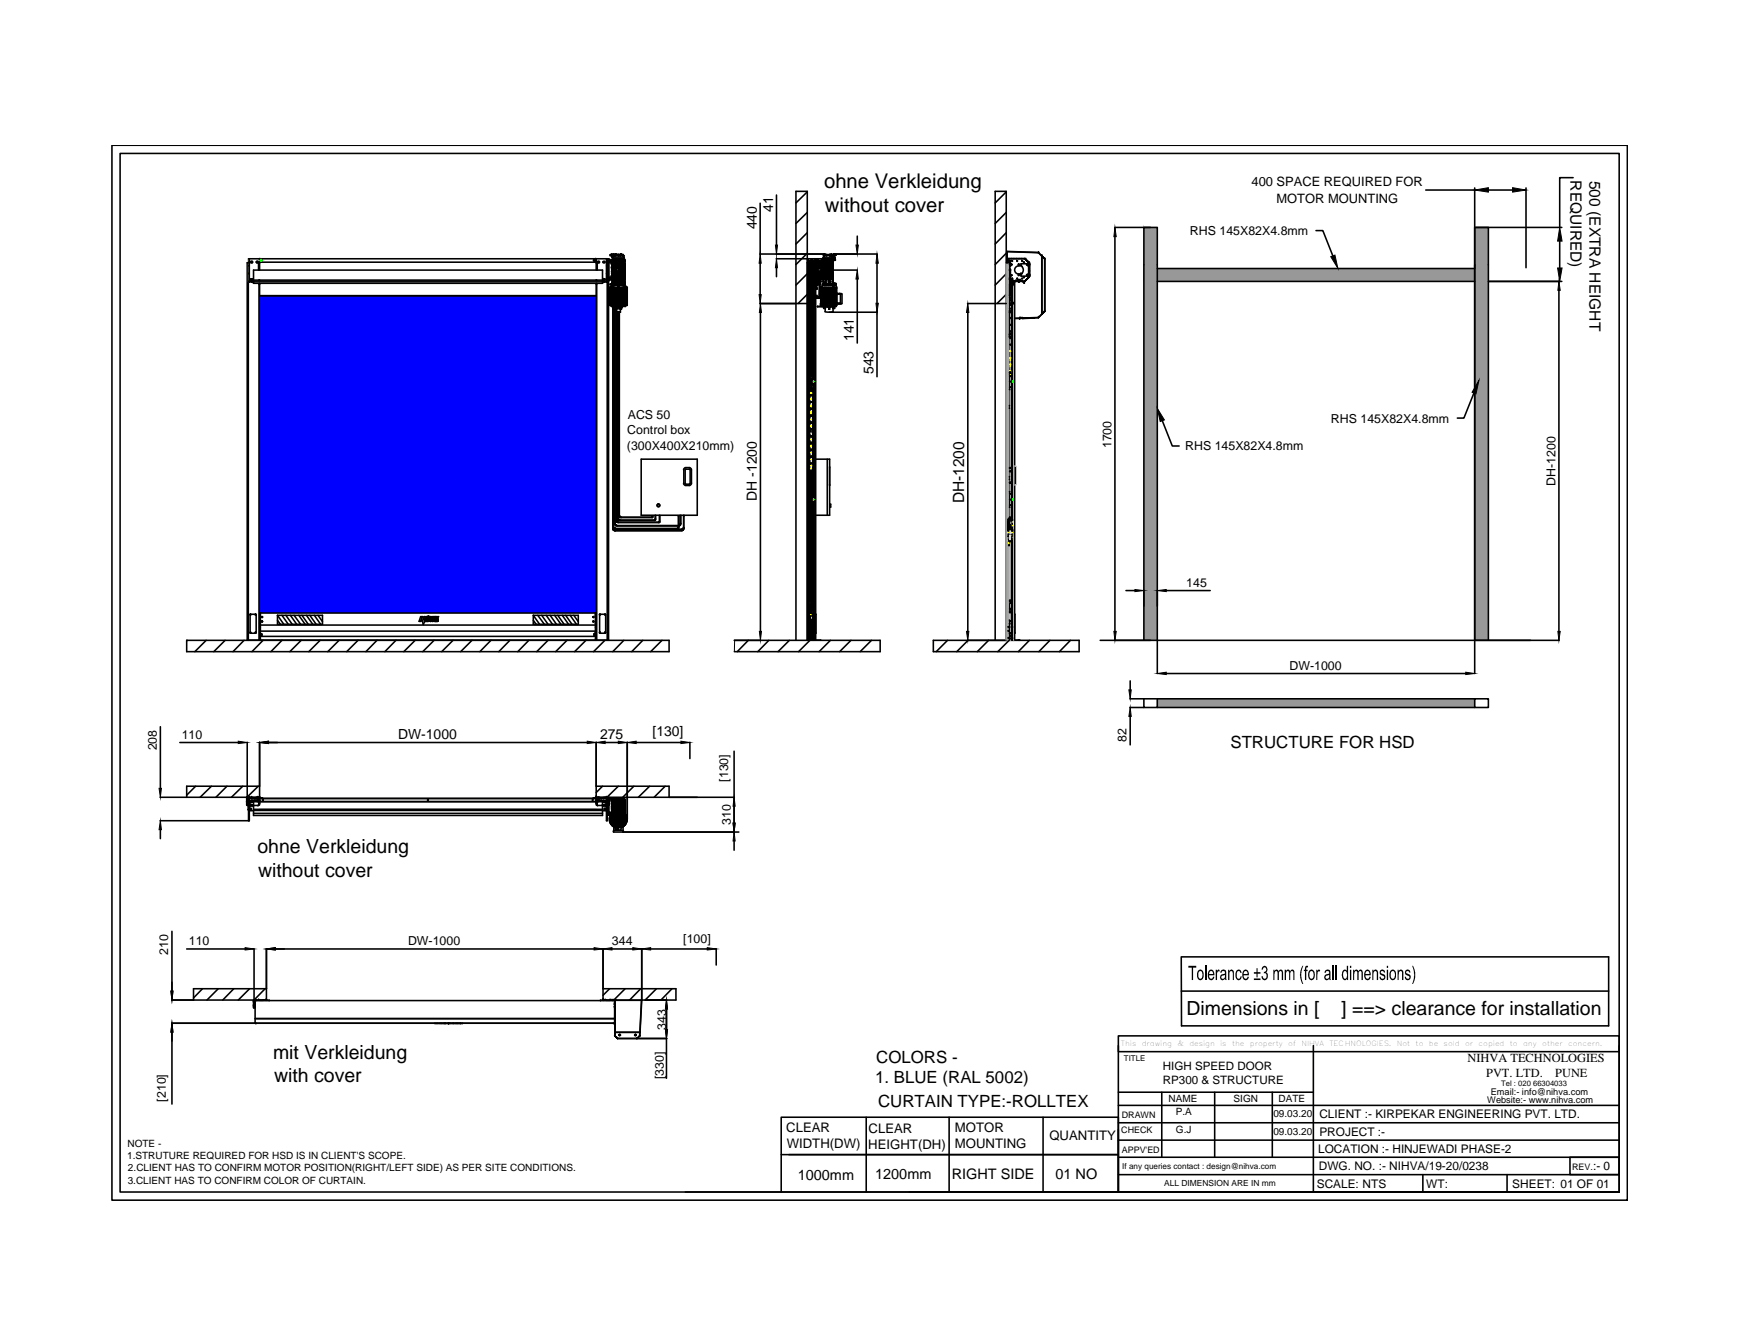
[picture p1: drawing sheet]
<svg xmlns="http://www.w3.org/2000/svg" width="279mm" height="216mm" viewBox="0 0 279 216" stroke-linecap="round" stroke-linejoin="round" font-family="sans-serif">
<defs><g id="words">
<g font-size="3.3">
<text x="132.6" y="30.2">ohne Verkleidung</text>
<text x="132.7" y="34.1">without cover</text>
</g>
<g font-size="3.1">
<text x="41.4" y="137.2">ohne Verkleidung</text>
<text x="41.5" y="140.9">without cover</text>
<text x="190.9" y="163.2">Dimensions in [</text>
<text x="215.7" y="163.2">] ==&gt; clearance for installation</text>
<text x="43.9" y="170.3">mit Verkleidung</text>
<text x="44.1" y="174">with cover</text>
</g>
<g font-size="2.7">
<text x="197.9" y="120.3">STRUCTURE FOR HSD</text>
<text x="140.9" y="170.9">COLORS -</text>
<text x="140.8" y="174.1">1. BLUE (RAL 5002)</text>
<text x="141.2" y="178">CURTAIN TYPE:-ROLLTEX</text>
</g>
<g font-size="2.5">
<text x="252.6" y="29" transform="rotate(90 252.6 29)">REQUIRED)</text>
<text x="255.7" y="29.1" transform="rotate(90 255.7 29.1)">500 (EXTRA HEIGHT</text>
<text x="155.1" y="80.9" transform="rotate(-90 155.1 80.9)">DH-1200</text>
</g>
<g font-size="2.3">
<text x="128.3" y="189.6">1000mm</text>
<text x="140.8" y="189.5">1200mm</text>
<text x="153.1" y="189.6">RIGHT SIDE</text>
<text x="169.8" y="189.6">01 NO</text>
</g>
<g font-size="2.2">
<text x="124.3" y="34" transform="rotate(-90 124.3 34)">41</text>
<text x="121.7" y="36.9" transform="rotate(-90 121.7 36.9)">440</text>
<text x="137.3" y="54.8" transform="rotate(-90 137.3 54.8)">141</text>
<text x="140.5" y="60.1" transform="rotate(-90 140.5 60.1)">543</text>
<text x="121.7" y="80.5" transform="rotate(-90 121.7 80.5)">DH -1200</text>
<text x="64" y="118.8">DW-1000</text>
<text x="96.5" y="118.8">275</text>
<text x="105" y="118.3">[130]</text>
</g>
<g font-size="2.1">
<text x="201.3" y="30">400 SPACE REQUIRED FOR</text>
<text x="205.3" y="32.6">MOTOR MOUNTING</text>
<text x="126.5" y="182">CLEAR</text>
<text x="126.5" y="184.6">WIDTH(DW)</text>
<text x="139.7" y="184.7">HEIGHT(DH)</text>
<text x="139.7" y="182.1">CLEAR</text>
<text x="153.6" y="182">MOTOR</text>
<text x="153.6" y="184.6">MOUNTING</text>
<text x="168.8" y="183.2">QUANTITY</text>
</g>
<g font-size="2">
<text x="191.4" y="37.8">RHS 145X82X4.8mm</text>
<text x="100.9" y="69.8">Control box</text>
<text x="101" y="67.4">ACS 50</text>
<text x="214.1" y="67.9">RHS 145X82X4.8mm</text>
<text x="100.9" y="72.3">(300X400X210mm)</text>
<text x="178.8" y="72.1" transform="rotate(-90 178.8 72.1)">1700</text>
<text x="190.6" y="72.4">RHS 145X82X4.8mm</text>
<text x="250.2" y="78.1" transform="rotate(-90 250.2 78.1)">DH-1200</text>
<text x="190.8" y="94.4">145</text>
<text x="207.4" y="107.7">DW-1000</text>
<text x="29.2" y="118.8">110</text>
<text x="181.2" y="119.3" transform="rotate(-90 181.2 119.3)">82</text>
<text x="25.2" y="120.6" transform="rotate(-90 25.2 120.6)">208</text>
<text x="117.2" y="125.7" transform="rotate(-90 117.2 125.7)">[130]</text>
<text x="117.5" y="132.7" transform="rotate(-90 117.5 132.7)">310</text>
<text x="27.1" y="153.5" transform="rotate(-90 27.1 153.5)">210</text>
<text x="30.4" y="152">110</text>
<text x="65.6" y="152">DW-1000</text>
<text x="98.4" y="152">344</text>
<text x="109.9" y="151.6">[100]</text>
<text x="107.2" y="165.6" transform="rotate(-90 107.2 165.6)">343</text>
<text x="106.8" y="173.5" transform="rotate(-90 106.8 173.5)">[330]</text>
<text x="236.1" y="170.8">NIHVA TECHNOLOGIES</text>
<text x="239" y="173.1">PVT. LTD.</text>
<text x="250.2" y="173.1">PUNE</text>
<text x="26.7" y="177.1" transform="rotate(-90 26.7 177.1)">[210]</text>
</g>
<g font-size="1.9">
<text x="187.1" y="171.9">HIGH SPEED DOOR</text>
<text x="187.1" y="174.2">RP300 &amp; STRUCTURE</text>
<text x="212.2" y="179.8">CLIENT :- KIRPEKAR ENGINEERING PVT. LTD.</text>
<text x="212" y="185.3">LOCATION :- HINJEWADI PHASE-2</text>
<text x="212.2" y="182.6">PROJECT :-</text>
<text x="211.8" y="190.9">SCALE: NTS</text>
<text x="212.1" y="188.1">DWG. NO. :- NIHVA/19-20/0238</text>
<text x="229.4" y="190.9">WT:</text>
<text x="243.3" y="190.9">SHEET: 01 OF 01</text>
<text x="256.3" y="188.1">:- 0</text>
</g>
<g font-size="1.6">
<text x="188" y="177.2">NAME</text>
<text x="189.1" y="179.3">P.A</text>
<text x="198.4" y="177.2">SIGN</text>
<text x="204.8" y="179.6">09.03.20</text>
<text x="205.7" y="177.2">DATE</text>
<text x="20.5" y="184.3">NOTE -</text>
<text x="189.2" y="182.1">G.J</text>
<text x="204.8" y="182.4">09.03.20</text>
<text x="20.5" y="186.3">1.STRUTURE REQUIRED FOR HSD IS IN CLIENT'S SCOPE.</text>
<text x="20.5" y="190.3">3.CLIENT HAS TO CONFIRM COLOR OF CURTAIN.</text>
<text x="20.6" y="188.3">2.CLIENT HAS TO CONFIRM MOTOR POSITION(RIGHT/LEFT SIDE) AS PER SITE CONDITIONS.</text>
</g>
<g font-size="1.5">
<text x="239.2" y="177.3">Website:- www.nihva.com</text>
<text x="239.8" y="176">Email:- info@nihva.com</text>
</g>
<g font-size="1.4">
<text x="180.4" y="179.7">DRAWN</text>
<text x="180.4" y="182.1">CHECK</text>
<text x="180.4" y="185.3">APPV'ED</text>
<text x="187.3" y="190.7">ALL DIMENSION ARE IN mm</text>
<text x="252.9" y="188.1">REV.</text>
</g>
<g font-size="1.3">
<text x="180.8" y="170.5">TITLE</text>
<text x="180.5" y="187.9">If any queries contact : design@nihva.com</text>
</g>
<text font-size="1.2" x="241.5" y="174.6">Tel : 020 66304033</text>
<g font-size="1.1">
<text x="183.6" y="168.1">drawing</text>
<text x="189.4" y="168.1">&amp;</text>
<text x="191.3" y="168.1">design</text>
<text x="198.2" y="168.1">the</text>
<text x="201" y="168.1">property</text>
<text x="207.2" y="168.1">of</text>
<text x="209.3" y="168.1">NIHVA</text>
<text x="213.9" y="168.1">TECHNOLOGIES.</text>
<text x="224.7" y="168.1">Not</text>
<text x="227.7" y="168.1">to</text>
<text x="229.8" y="168.1">be</text>
<text x="232.2" y="168.1">sold</text>
<text x="235.7" y="168.1">or</text>
<text x="237.8" y="168.1">copied</text>
<text x="242.9" y="168.1">to</text>
<text x="245" y="168.1">any</text>
<text x="248.1" y="168.1">other</text>
<text x="252.3" y="168.1">concern.</text>
</g>
<text font-size=".2" x="253.2" y="28.6">.</text>
</g></defs>
<!-- layer: DIMENSIONS -->
<g fill="none" stroke="#000" stroke-width=".25">
<path d="M122.3 32.7v8.1M124.9 31.4v8M137.9 38v1.4M179.3 36.6h5.8M179.3 38v63.5M122.2 48.8h5.8M122.2 40.8h10.4M122.3 42.3v5.1M122.3 50.2v51.3M124.9 41.6h5.2M124.9 43v1.5M130.3 43.4h7.6"/>
<path d="M133.4 50.2h7.7M134.2 40.8h6.9M137.9 44.9v10.2M141.1 42.3v6.5M141.1 50.2v10.4M155.6 48.8h4.4M155.7 50.2v51.3M239.4 45.2h11.4M250.8 46.7v54.8M181.1 94.9h1.5M184 94.9v2.5M186.2 94.9v2.5"/>
<path d="M187.6 94.9h7.1M25.8 116.8v9.9M28.9 119.4h9.4M39.8 119.3v9.2M41.8 119.3v7.1M43.2 119.4h51.3M95.9 119.3v7.1M97.3 119.4h2.2M100.9 119.3v12.4M102.3 119.4h7.2M111 119.3v2.6M118.1 102.9h4.3"/>
<path d="M155.6 102.9h6.7M179.3 102.9h5.8M181.8 112.3h2.2M181.8 113.7h2.2M181.8 109.5v1.4M181.8 115.2v4.5M186.2 102.9v5.4M187.6 108.3h48.2M237.2 102.9v5.4M237.3 102.9h13.5M25.8 128.2h4.2M25.8 131.9h14.3"/>
<path d="M25.8 133.4v1.4M95.9 128.2h22.2M100.2 133.8h18.6M118.1 120.8v11.5M118.1 135.2v1.5M27.7 149.7v9.6M30 152.6h9.4M40.9 152.5v8.6M42.9 152.5v6.4M44.3 152.6h51.3M97 152.5v6.4M98.4 152.6h3.4"/>
<path d="M103.2 152.5v8.3M104.7 152.6h9.1M115.2 152.5v2.6M27.6 160.8h3.5M27.6 164.5h13.4M27.7 165.9v11.6M102.5 166.9h4.7M103.8 160.8h3.4M107.2 162.2v3.3M107.2 166.9v6.4"/>
</g>
<!-- layer: 0 -->
<g fill="#000" stroke="#000" stroke-width=".16">
<path d="M179.3 36.6l.2 1.4h-.3zM237.2 30.6l2.2-.4v.7zM243.3 30.2l2.2 .4-2.2 .3zM250.9 36.6l.4 2.2h-.8zM122.1 47.4h.3l-.1 1.4zM122.3 40.8l.1 1.5h-.3zM122.3 48.8l.2 1.4h-.4zM124.9 41.6l.2 1.4h-.4zM124.7 39.4h.4l-.2 1.4zM137.7 39.4h.4l-.2 1.4zM137.9 43.4l.2 1.5h-.4zM141.1 40.8l.2 1.5h-.4z"/>
<path d="M140.9 48.8h.4l-.2 1.4zM155.7 48.8l.1 1.4h-.3zM214.1 41.3l.6-.3 .5 2.1zM250.5 43.1h.8l-.4 2.1zM250.8 45.2l.2 1.5h-.4zM186.2 65.6l1.1 1.9-.7 .3zM237.9 61.2l-.5 2.1-.6-.2zM182.6 94.8l1.4 .1-1.4 .2zM186.2 94.9l1.4-.1v.3zM38.3 119.2l1.5 .2-1.5 .1zM41.8 119.4l1.4-.2v.3zM94.5 119.2l1.4 .2-1.4 .1z"/>
<path d="M95.9 119.4l1.4-.2v.3zM99.5 119.2l1.4 .2-1.4 .1zM100.9 119.4l1.4-.2v.3zM109.5 119.2l1.5 .2-1.5 .1zM122.1 101.5h.4l-.2 1.4zM155.5 101.5h.3l-.1 1.4zM179.2 101.5h.3l-.2 1.4zM181.6 110.9h.4l-.2 1.4zM181.8 113.7l.2 1.5h-.4zM186.2 108.3l1.4-.2v.3zM235.8 108.1l1.4 .2-1.4 .1zM250.6 101.5h.4l-.2 1.4z"/>
<path d="M25.8 131.9l.2 1.5h-.4zM25.6 126.7h.4l-.2 1.5zM118.1 128.2l.2 1.4h-.4zM117.9 132.3h.4l-.2 1.5zM118.1 133.8l.2 1.4h-.4zM39.4 152.3l1.5 .3-1.5 .1zM42.9 152.6l1.4-.3v.4zM95.6 152.3l1.4 .3-1.4 .1zM97 152.6l1.4-.3v.4zM101.8 152.3l1.4 .3-1.4 .1zM103.2 152.6l1.5-.3v.4zM113.8 152.3l1.4 .3-1.4 .1z"/>
<path d="M27.7 164.5l.1 1.4h-.3zM27.5 159.3h.3l-.1 1.5zM107.2 160.8l.2 1.4h-.4zM107 165.5h.4l-.2 1.4z"/>
</g>
<g fill="none" stroke="#000" stroke-width=".25">
<path d="M18 23.4h243.8v169.5h-243.8zM19.3 24.7h241.1v166.9h-241.1zM129.9 30.8l-1.9 1.8M129.9 34.1l-1.9 1.8M129.9 37.4l-1.9 1.8M161.9 30.8l-1.8 1.8M161.9 34.1l-1.8 1.8M161.9 37.4l-1.8 1.8M211.7 37.1h1.1l1.6 4M229.3 30.6h7.9M237.2 30.2v72.7M237.3 36.6h13.9"/>
<path d="M239.4 30.6h3.9M245.5 30.2v12.8M250.9 38.8v4.3M253 28.6h-2.1v8M39.9 42.2v60.7M40 42.2h-.2v60.7h2M40 45.2h57.6M40 44h.1M40 42.7h.1M40 41.6h57.7v3.7M40.1 41.6v3.7v-.1M40.1 45.2v.1"/>
<path d="M40.3 44.8v.2M40.4 42l-.1 .1 .1 .1M40.4 44.8l-.1 .1 .1 .1M40.4 44.8h.2M40.4 45h.2M40.5 45.3v-.1v.1M40.5 42v.2M40.5 42l.2 .1-.2 .1M40.5 44.8l.2 .1-.2 .1M40.6 42l-.2 .1 .2 .1M40.6 44.8v.2M40.7 44.9v.1"/>
<path d="M40.7 45.2v.1M40.8 45.3h-.9v57.6M40.8 43.4h56.1v2.1h-56.1zM40.8 45h56.1M41.2 42.1l.1-.1v.2zM41.3 42.2h.2M41.3 42h.2M41.4 42v.2M41.4 42l.1 .1-.1 .1M41.6 42.2v1.2M41.6 42.2h.2M41.6 45h.1"/>
<path d="M41.7 45.5v57.4M41.7 45.7h.1M41.7 45h.1M41.7 42.2h.1M41.8 41.7v.4h54.1v-.4M41.8 42.2v1.2M41.8 45.5v57.4M41.8 47.5h54.1M41.8 41.6l-.1 .1M41.9 42.1l-.1 .1M95.6 41.8h.1l-.1 .1M95.6 41.7l-.1 .2h.2"/>
<path d="M95.6 41.8h.1M95.7 41.7l.1 .1-.1 .1M95.7 42.1l.2 .1M95.8 41.6l.1 .1M95.9 42.2h.1M95.9 45h.1M95.9 42.2h.1v1.2M95.9 42.2v1.2M95.9 45.7h.1M96 45h.1M96 45.5v57.4M96 42.2v.1"/>
<path d="M96.1 42.3v1.1M96.1 42.1l.2-.1 .1 .1-.2 .1zM96.2 42v.2M96.3 42v.2M97 45.2v.1M97 42.1l.2-.1 .1 .1-.2 .1zM97 44.8h.2l.1 .1-.2 .1zM97 44.9v.1zM97 44.9h.1M97 44.8v.2M97.2 45.2v.1v-.1M97.3 44.8v.2"/>
<path d="M97.5 45.2v.1M97.6 41.6v3.7v-.1M97.6 45.2h.1M97.6 44h.1M97.6 42.7h.1M97.7 41.8h.1M97.7 44.6h.1M97.7 42.2h.2M97.7 45h.1M97.7 42.1h.1M97.7 45h.2M97.7 44.6h.2"/>
<path d="M97.7 42.1h.2M97.7 41.8h.2M97.7 45v57.9v-57.6h-.8M97.7 42.2v2.4M97.8 42.2v2.4M97.8 45v57.9M97.9 45.2v-3.6v61.3h-2v-57.4M97.9 42.1h.1M97.9 45h.1M97.9 44.6h.1M97.9 41.8h.1M97.9 41.8v.3"/>
<path d="M97.9 44.6v.4M97.9 44.7h.1M97.9 44.7h.2M97.9 44.9h.1M97.9 44.8h.1M97.9 42.4h.1M97.9 42h.1M97.9 42.1h.2M97.9 44.4h.1M97.9 41.9h.1M97.9 41.8l.1 .3v-.1M97.9 41.7l.7 .2"/>
<path d="M98 41.9h.1M98 44.9h.1M98 44.8v-.1l-.1 .3M98 44.8v.1M98 41.9v.1M98 42h.1M98 44.8h.1M98.1 48.8h.8M98.1 44.9h.1M98.1 46.4h.8M98.1 46.2h2.8v2.9h-2.8zM98.1 41.9h.1"/>
<path d="M98.1 44.7v.2M98.1 41.9v.2M98.1 44.7h.3v.2M98.1 44.9h.3h-.3M98.1 46.4v2.4zM98.1 44.7h.1M98.1 42.1h.1M98.1 41.9h.3v.2h-.3M98.1 44.8h.3M98.1 42h.3M98.1 46.2v2.6v-2.4M98.1 48.8v.3"/>
<path d="M98.2 48.8v-2.4v2.4M98.3 46.2v2.9M98.3 46.2v-.1l.1 .1M98.3 46.4v2.4v-2.4M98.3 49.1h.1M98.3 48.8v-2.4v2.4M98.3 49.1v.1h2.3v-.1M98.3 42.2h.1M98.3 46.1h.1M98.3 46.4v2.4M98.3 44.6h.1M98.4 41h.1"/>
<path d="M98.4 41v.3h.2M98.4 40.9h1.4M98.4 41v-.1v.1M98.4 46.4v2.4zM98.4 43.9h.1M98.4 46.2v.2M98.4 48.8v.3M98.4 49.2v.1h2.2v-.1M98.4 45.6h.1M98.4 43.6v.1M98.4 42.8h.1M98.4 49.3h2.2"/>
<path d="M98.4 45.8h2.2h-2.2M98.4 45.8h.1M98.4 45.6h1.6M98.4 45.6h2.2h-.5M98.4 44.3h.1M98.4 43.1h.1M98.4 49.1h.1M98.4 42.1h.1M98.4 42.5h.1M98.4 44.6h.1M98.4 44.6l1.7 .1M98.4 44.9h.1"/>
<path d="M98.4 42.3h.1M98.4 44.3v.1M98.4 45.7h2.2M98.4 42.5h.2M98.4 42.2h-.1l.1 .2M98.4 44.4h-.1l.1 .2M98.4 42.1v.4M98.4 44.3v.3M98.4 45.6v.3M98.4 46.2v2.9M98.4 43.1h1M98.4 42.1h1.7"/>
<path d="M98.4 43.1h.7M98.4 45.8l-.1 .4M98.4 43.7h.7M98.4 42.4v.1M98.4 45.5h.1M98.4 41.9h.1M98.4 44.4v.1M98.4 44h.1M98.4 43h.1M98.4 44v.1M98.4 42.7h.1M98.4 43.6h.1"/>
<path d="M98.4 43.7h.1M98.4 44.1h.1M98.4 45.9h.2l.1 2h-.1M98.4 41.1v.2zM98.4 43.8h.1M98.4 42.5l.3-.1-.3 .1M98.4 44.4h.1M98.4 42.4h.1M98.4 42.7h.3h-.3M98.4 45.7h.1M98.4 45.9h.1M98.4 45.7h.3"/>
<path d="M98.4 44.2h.4h-.4M98.4 43.2h.3h-.3M98.4 43.1h.3M98.4 42.9h.1M98.4 43.7h.4M98.4 43.5h.1M98.4 43.4h.1M98.4 43.3h.1M98.4 42.3h.2l-.1 .1M98.4 41.9h1M98.4 43.7h.4v.4M98.4 44.1h.3"/>
<path d="M98.4 44.3l.3 .1M98.4 43v.1M98.4 42.7v.1M98.4 44.5h.1M98.4 42.4l.1 .1M98.4 44.2h.1M98.4 48.8v-2.4v2.4M98.4 41.9v3.8M98.4 44.3v-1.8v2.3M98.4 42.6h.1M98.4 42.5v.1M98.4 43.2h.1"/>
<path d="M98.4 45.5h2.1M98.4 44.7h.1M98.4 42h.1M98.4 44.8h.1M98.4 44.1l.1 .2M98.4 44.3h.3M98.4 44.2h.5M98.4 42.9h.2M98.4 42.6h.5M98.4 42.4h.3M98.4 41.9h.2M98.4 40.9v.1"/>
<path d="M98.4 42v2.3M98.4 46.4v2.4M98.4 44.5h.2M98.4 44.9h.2M98.4 41.3h.1M98.4 41.1h.1M98.4 44.9h1.1M98.4 44.4h.3M98.5 44.7h.1M98.5 42h.1M98.5 44h-.1M98.5 41.8h-.1"/>
<path d="M98.5 45.5h.1M98.5 43.8h.1M98.5 44.4h.1M98.5 43h.1M98.5 45.7h.6M98.5 45.9h.1M98.5 43.7h.1M98.5 42.1h.1M98.5 44.5h.1M98.5 45.6l-.1 .1M98.5 44.2h.1M98.5 40.9l-.1 .4"/>
<path d="M98.5 42.4h.1M98.5 42.6h.1M98.5 43.7v.1M98.5 43.2h.1M98.5 44.3h.1M98.5 45.5h2M98.5 43.9h.1M98.5 45.7h.1M98.5 44.9h2M98.5 44.4l-.1 .1h.2M98.5 44.9h.1M98.5 44.7l.1-.1-.1 .1"/>
<path d="M98.5 42.5h.1M98.5 43.1h.1M98.5 45.8h.1M98.5 43.6h.1M98.5 45.8v.1M98.5 45.8v2.1M98.5 45.7v2.2M98.5 43.8v-.8v.8M98.5 42.3h-.1M98.5 43.3h-.1M98.5 44.3l-.1 .1M98.5 42.1l.1 .1"/>
<path d="M98.5 41.2v.1zM98.5 42.5l.1 .1M98.5 42.3h.1M98.5 42.5v.1M98.5 42.9h.1M98.5 42.1v.4M98.5 44.3v.3M98.5 44.1v.2M98.5 42.5v.2M98.5 42.5l-.1 .2M98.5 42.1v.3M98.5 42.4v2"/>
<path d="M98.5 44.4v.3M98.5 46.4v2.4M98.5 41.9h2M98.5 47.8v.1M98.5 42l.1 .1M98.5 41.9h.1M98.5 44.8h.1M98.5 42.2h.1M98.5 44.2h.1l-.1 .1M98.5 44.2v.1M98.5 43.3h.1M98.5 44.6h.1"/>
<path d="M98.5 47.9h.1M98.5 41v.3M98.5 44.1h.1M98.5 41.5h.1M98.5 44.6v.1M98.5 47.9h1.9M98.5 44h.1M98.6 44.9h.1M98.5 43.3v.2M98.5 42.6v.1v-.1M98.5 42.7h.1M98.5 43.5h.1"/>
<path d="M98.5 42.7h.3M98.5 40.9v.1M98.5 41.8v.1M98.5 41.9v.1M98.5 42.1v.1M98.5 42.2v.3M98.5 41.8h1.8v.1M98.5 42.8h.1M98.5 44.4h.2M98.5 44.1h.3M98.5 42.4h.2M98.5 41.8h.1"/>
<path d="M98.6 42.2h.7zM98.6 43.9h.1M98.6 47.9h.1M98.6 47.9h.4M98.6 43.1h.1M98.6 44.4h.1M98.6 44.8h.1M98.6 44.5h.1M98.6 42v.1M98.6 42.8v.1M98.6 43.5h.1M98.6 45.9h.1"/>
<path d="M98.6 43.4h.1M98.6 42.8h.1M98.6 43.3h.2M98.6 42h.1M98.6 41.9h.1M98.6 42.9h.1M98.6 42.3h.1M98.6 42.1h.1M98.6 43.5h.2h-.2M98.6 44h.1M98.6 42.4h.1M98.6 44.8v.1"/>
<path d="M98.6 43.9v.1M98.6 41.9v43.2l.3 .2M98.6 42v2.8M98.6 44.9v.1M98.6 43.7v.1M98.6 45.6h-.1M98.6 41.9v.1M98.6 44.9l-.7 .2M98.6 43.5h.2M98.6 47.5v.2M98.6 47.6v.3M98.6 43.9l-.1 .1"/>
<path d="M98.6 42.5h.3M98.6 44.3h.1v5.4M98.6 42h.3M98.6 41.5h1.8M98.6 43h.1M98.6 45.8v.1M98.6 42.2v.1M98.6 42.2h.1M98.6 42.5h.1M98.6 43.3h.1M98.6 44.6h.1M98.6 44.6h.2"/>
<path d="M98.6 44.7v.1M98.6 42.2h.6h-.6M98.6 42.6h.1M98.6 42.2h.2M98.6 44.3h.1M98.6 44.5v.1M98.6 42.5v42.6l.3 .2M98.6 41.9v3M98.6 42.1v2.2h.2M98.6 42.5v1.8M98.6 44.3l.2 .1M98.6 42.5h1.5"/>
<path d="M98.6 43.8h.2M98.6 42.3v.2M98.6 42.1v.2M98.6 44.3v.2M98.6 49.7h.1zM98.6 44.3h.2M98.6 44.6h.6M98.6 44.5h.2M98.6 42.3h.2M98.6 42.3h.3M98.6 42.5h.2M98.6 40.9v.1"/>
<path d="M98.6 41.9v.2M98.6 42.3h1.3M98.6 44.6h.7M98.6 44.7h.1M98.6 44.5h1.3M98.6 45.6h.2M98.6 43h.2M98.7 45.7h1.8M98.7 41l-.1 .6h1.8v-.5h-1.4M98.7 45.7h.1M98.7 44.9h.1M98.7 41.9h.1"/>
<path d="M98.7 45.7v2.2M98.7 48.7l.1 .1M98.7 41.8v.1M98.7 42v.5M98.7 45.1l-.1 .1M98.7 49.7v35l.3 .2h10l.1-.1v-.2h-9.8a.37 .37 0 0 1-.4-.5v-34.4M98.7 43.1h.1M98.7 45.6h.1M98.7 45.7h-.3h2.1M98.7 43h.1M98.7 43.3h.1M98.7 41h.1"/>
<path d="M98.7 43.2h.1zM98.7 42.9h.1M98.7 43.2h.1M98.7 48.6l.2 .2M98.7 43.5h.2h-.2v.3h.2M98.7 40.9l-.2 .1M98.7 41.9v3M98.7 46.4v2.4M98.7 42.1h.1M98.7 44.3h.2M98.7 42.4l.1-.1 .1 .2M98.7 42.4h.1"/>
<path d="M98.7 42h.1zM98.7 43v.1M98.7 42.9l.1 .1M98.7 43.1v.1M98.7 42.7h.1M98.7 42.5h.1M98.7 44.4h.1M98.7 42.7h-.3M98.7 45.4v.3v-.3M98.7 45.4v.2M98.7 41v.1M98.7 42.6h.1"/>
<path d="M98.7 44.2h.1M98.7 43.6h-.3h.3M98.7 43.6h.1M98.7 43.7h.1M98.7 44.1h-.3h.3M98.7 44.1h.1M98.7 42.6v.1v-.1M98.7 44.1l.1 .1M98.7 45.4l.1-.2h.2l.1 .2M98.7 44.5h.3M98.7 49.1h.2v.1M98.7 41.9v.1"/>
<path d="M98.7 43v.2M98.7 43.2v.1M98.7 45.6v.1M98.7 46.2v3M98.7 45.7h.2M98.7 42h.1M98.7 42.9v.1M98.7 42.4h-.3M98.7 45.4l.2 .1 .1-.1M98.8 47.2l-.1 .1M98.8 41.9v.1M98.8 43.2h.1"/>
<path d="M98.8 42.2h.1M98.8 43.1h.1M98.8 43h.1M98.8 43.3h.1M98.8 41.9h.1M98.8 42.6v.1M98.8 42.4h.1M98.8 42.6h.1M98.8 45.4l-.1 .2h1.6l-.1-.2M98.8 42.7h.1M98.8 42.4h-.1M98.8 45.7h.1"/>
<path d="M98.8 48.8h2.1M98.8 42.4l-.2 .1M98.8 43v.1M98.8 42.3h.1M98.8 42.4l-.1 .1M98.8 44.9h.1M98.8 43.1h-.1M98.8 44.6h.1M98.8 44.2h.1M98.8 45.4l-.1 .2M98.8 42.4h-.2h.2M98.8 44.4h-.2h.2"/>
<path d="M98.8 45.6h.1M98.8 44.5h.1M98.8 42h.1M98.8 42.9h.1M98.8 44.2v.4M98.8 44.2v.5h-.1M98.8 42.8h.1M98.8 44.8h.1M98.8 44.4h.1M98.8 43.6h.1M98.8 43.7h.1M98.8 45.4h.1"/>
<path d="M98.8 43.3h-.1M98.8 44.1h.1M98.8 44.5v.1M98.8 44.1v.1M98.8 42.1h.1M98.8 44.2v.1M98.8 42.9v.1M98.8 44.9l.1 .1M98.8 48.6l1.3 .1M98.8 40.9v.1M98.8 41v.1M98.8 41.9v1.2"/>
<path d="M98.8 43.1v.5M98.8 45.4v.2M98.8 45.6v.1M98.8 46.4v2.4M98.8 49.1v.1M98.8 44.9h1.3M98.8 47.2h1.4M98.8 44.6v.1M98.8 42.1v.1M98.8 42.2v.1M98.8 42.5h.1M98.8 45.5h.1"/>
<path d="M98.8 43.8h.1M98.8 44.3h.1M98.8 43.7v.1M98.8 44.8v.1M98.8 41h.1M98.8 41l.1 .1h-.2M98.8 44.2l.1 .1M98.8 43.5h.1M98.8 42.6v.5M98.8 44.4l1.1 .1M98.8 43.8h.6M98.8 43.1v.1"/>
<path d="M98.8 42.2l.1 .1M98.8 43.7l.1 .1M98.8 45.5v.1M98.8 42h1.5M98.8 44.1v.2M98.8 42.5v.2M98.8 44.3h1.3M98.8 41.9v3M98.8 44.9v.7M98.8 42.3h1.1v2.5M98.8 44.6h.6M98.8 47.3v.1"/>
<path d="M98.9 45.6h-.2M98.9 45.6h.1M98.9 44.6h.1M98.9 45.5h.1M98.9 42.5h.1M98.9 44.5l-.1 .1M98.9 43h.1M98.9 44.6h-.1M98.9 43.6l-.1 .1M98.9 45.7h.1M98.9 42.3l-.1 .1M98.9 43h-.1"/>
<path d="M98.9 43.7h.1M98.9 44.2h.1M98.9 42.5l-.1 .1M98.9 43l-.1 .1M98.9 44.5h.1M98.9 42.2v.3M98.9 42.6h.1M98.9 43.6h.1M98.9 44.3v.2M98.9 43.6v.7M98.9 42.5v1.1M98.9 44.2h-.1"/>
<path d="M98.9 44.3h.1M98.9 45.5v.1M98.9 45.6h-.1M98.9 44.4h.1M98.9 49.4l.3-.1 .9 .1M98.9 49.7h.1M98.9 44.8h.3M98.9 42.4h.1M98.9 44.6h.5M98.9 42.3h.1M98.9 44.5v.1M98.9 45.7v.2h1.2v-.2"/>
<path d="M98.9 46.2v3.2M98.9 49.4h.2v.2M98.9 43.7h.5M98.9 47.4h1.2M98.9 43h.5M98.9 42.3v2.1M98.9 47.3l-.2 .2M98.9 49.1h.1M98.9 44.7h.1M98.9 44.7v.2M98.9 44.7h1M98.9 44.1h.1"/>
<path d="M98.9 42.7h.1M98.9 43.4h.1M98.9 43.3v.1M98.9 44.1l-.1-.1v.9M98.9 43.4v.1M98.9 42.5v.1M98.9 44.4h-.1M98.9 42.7l-.1 .1M98.9 45.6v.1M98.9 46.4v2.4M98.9 49.1v.1M98.9 48.8h.3"/>
<path d="M98.9 48.8h1.1M98.9 47.3h1.1M98.9 46.4h.1M98.9 42l.2 .3-.1 .3M98.9 44.7l-.3 .1M98.9 47.9h.3M98.9 43.3h.1M98.9 42.5l.1 .1M98.9 43.5h.1M98.9 42.1h.1M98.9 42v.1M98.9 42v2.7"/>
<path d="M98.9 44.9v.8M98.9 42.1h1M99 45.5h.1M99 45.6h.1M99 44.2l.1 .3-.2 .2M99 42.6h.1M99 47.3h.4M99 48.8h.4zM99 49.7h.1M99 47.9h.2M99 47.9h.1M99 44.3h.1"/>
<path d="M99 44.2h.1M99 47.3h.1M99 43.4h.1M99 43.5h.3M99 40.9h.1M99 45.7h.1M99 48.8h.1M99 40.8h.1M99 44.8h-.1M99 43.3v.1M99 45.3l-.1-.1-.2 .1M99 44.7h.1"/>
<path d="M99 44.8h.1M99 46.4h.2M99 42h.4M99 44.5h.4M99 42.3v-.4h.9v.4M99 40.9v.2h-.1M99 40.8l.1 .1M99 42.3v2.5M99 45.5v.1M99 46.4v2.4M99 42.9h-.6v1h.6M99 44h.9"/>
<path d="M99 44.8h.9M99 42.7h.9M99.1 45.3l-.2-.1-.2 .1M99.1 44.7h.1M99.1 45.4h.1M99.1 47.9h.1M99.1 44.7h-.1M99.1 40.9v.2h-.5M99.1 40.9h.1M99.1 45.4v.2zM99.1 41.9v2.8M99.1 46.4v2.4"/>
<path d="M99.1 49.5l-.2 .2v34.6l.3 .2h9.9v-1.6h.1v1.6l.2-.2v-1.5M99.1 49.7v34.1l.3 .2h6.7v-1.2M99.1 45.6h.1M99.1 45.4l.1 .3-.1-.3M99.1 41.9h.1M99.1 48.2h.1zM99.1 41.9v.1l.1-.1M99.1 43h.7v.8h-.7zM99.1 48.2v1M99.1 45.1l.1 .1M99.2 44.6l-.1 .1M99.2 49.4h.1"/>
<path d="M99.2 47.9h.5M99.2 44.6h-.6h.6M99.2 44.6h.1M99.2 49.5v-.1v.3h-.2M99.2 43.3h-.5M99.2 46.4h1.2M99.2 45.6h.1M99.2 46.4v2.4M99.2 50.2v33.5l.2 .2h6.6l.1-1.1M99.2 41.9h.1M99.2 41.1l.6-.1v.1M99.2 42.3h-.3"/>
<path d="M99.2 45.2v.5M99.2 46.4v2.8M99.2 45.1l-.5 .1M99.2 47.9h.1M99.2 42.2h.5M99.2 42.1v.4M99.2 44.3v.3M99.2 44.6h.5M99.2 44.4h.5M99.2 42.2h.8M99.2 42.4h.5M99.3 44.9h.1"/>
<path d="M99.3 44l-.2-.3 .1-.7a.33 .33 0 0 1 .4-.3 .33 .33 0 0 1 .2 .5v.5a.34 .34 0 0 1-.2 .3 .34 .34 0 0 1-.3 .1M99.3 47.9h.1M99.3 45.6h.1M99.3 44.6h.1M99.3 45.4l-.1 .3 .1-.3M99.3 44.9v.7M99.3 44.9l.1 .6M99.3 45.4l.1-.2h.2l.1 .2M99.3 42.4h.4M99.3 44.4h.2M99.3 45v.2M99.3 45.4l.1 .1 .2-.1"/>
<path d="M99.3 50.2v33.2l.4 .3h5.6l.2-.1v-.8M99.3 49.4h.1M99.3 45.4v.2zM99.3 42.5h.3M99.3 45.4h.1M99.3 50.2h.1M99.3 50.2h.3M99.3 50.2h-.1v-.1l.6 .1M99.3 49.4h-.1M99.3 42.4l.1 .2-.1 1.8M99.3 45.2h.3M99.3 40.9v.1"/>
<path d="M99.3 42.1v.4M99.3 44.3v.3M99.3 45.2v.7M99.3 46.2v2.9M99.3 49.3v.2M99.3 41.9l.1 .1M99.4 45.6h.1M99.4 45.5h.1M99.4 41.9v.4M99.4 43.7h.1M99.4 44.5v.4h-1M99.4 44.9h.1"/>
<path d="M99.4 44.7h.1M99.4 42h.1M99.4 44.6h.1M99.4 45.3v-.4v.5M99.4 47.3h.1M99.4 41v-.1v.1M99.4 43.8h.1M99.4 43.1h.1M99.4 42.1h.1M99.4 45.3v.2M99.4 45.5v.1M99.4 44.7h-.1"/>
<path d="M99.4 44.8h-.1M99.4 45.7h.1M99.4 44.9v.6M99.4 49.3v.3h-.1v-.2M99.4 49.4h.2M99.4 50.2v33.1l.3 .3h5.6l.1-.8M99.4 43h.1M99.4 42.2h-.6M99.4 41h.1M99.4 41.1h.1M99.4 49.1h.1M99.4 45h.1"/>
<path d="M99.4 45.6h-.1M99.4 41v.1l.1-.1M99.4 44.9v.8M99.4 46.2v-.2h.1v.2M99.4 46.4v2.4M99.4 46.1h.1M99.4 45.5l.1-.1v.1M99.5 45.5h.1M99.5 45.6h.1M99.5 49.1h.1M99.5 48.8h.5M99.5 44.9h1"/>
<path d="M99.5 45.2v.1zM99.5 41.9h.1M99.5 45.5v.1M99.5 45.5v.2M99.5 44.4h.2M99.5 41v.1M99.5 41.9v.5M99.5 44.4v1.2M99.5 48.8h.1M99.5 49.1v.1M99.5 45.3h-.1M99.5 50.2v32.8l.3 .2h5.2v-.2l-.1 .1h-5.1l-.2-.2v-32.7"/>
<path d="M99.5 41h.1M99.5 42h.1M99.5 42.2h.1M99.5 42.2h.3M99.5 42v.2M99.5 45v.7M99.5 46.4v2.4M99.5 45h.1M99.5 42.1h.1M99.6 44.9l-.1 .1M99.6 41.9l-.1 .1M99.6 45.3l-.2-.1-.1 .1"/>
<path d="M99.6 42.1h.1M99.6 42h.1M99.6 45.5h.1M99.6 42.2h.1M99.6 44.7l-.1 .1 1 .1M99.6 44.9h.1M99.6 44.7h.3h-.3M99.6 45.6h.1M99.6 42.4v2M99.6 44.9l-.1 .6M99.6 44.9v1M99.6 46.4v2.4"/>
<path d="M99.6 49.3v.3h.1l-.1-.2M99.6 42.2l.4 .1M99.6 45.3l-.2-.1-.2 .1M99.6 45.4h.1M99.6 49.4h.1M99.6 42.5v-.4v.4M99.6 45.4l.1 .2zM99.6 49.4h.2M99.6 40.9v.1M99.6 46.2v2.9M99.6 49.3v.2M99.6 50.2h.2"/>
<path d="M99.7 47.9h.1M99.7 45.6h.1M99.7 44.8h.3h-.3M99.7 44.9h.1M99.7 44.4v.5M99.7 44.9l-.1 .7M99.7 45.4v.3v-.3M99.7 44.7h.2M99.7 44.9h.3M99.7 45.1l.1 .1M99.8 44.9h.1M99.7 44.4l.2 .1"/>
<path d="M99.7 44.4h.1M99.7 41.1h.1M99.7 42.2h.1M99.7 42.5l.1 .2M99.7 42.1v.7M99.7 42.2l.3 .1M99.7 44.3v.3M99.8 44.4h.1M99.8 45.7v-.5v.5M99.8 46.4v2.4M99.8 42.8h.3M99.8 45.1l-.6 .1"/>
<path d="M99.8 42.6h.1M99.8 49.4h.1M99.8 41.1h.1M99.8 49.4v.8M99.8 49.4l.1 .3M99.8 42.4h.1M99.8 42.4v.4M99.8 42.6h.3M99.8 45.2h.5M99.8 49.4h.3M99.8 49.7h.2M99.8 47.9h.1"/>
<path d="M99.8 47.9h.2M99.8 45.6h.1M99.8 45.7h.7M99.8 45.4v.3v-.3M99.8 40.9h.3v.1h-1.7M99.8 42.3h.2M99.8 42.7h.2M99.8 45.4l.2-.2h.1l.1 .2M99.8 40.9h.1M99.8 43.1h.8M99.8 42.4h.1zM99.8 40.8h.2"/>
<path d="M99.9 44.7h.1M99.9 42.4v.1M99.9 47.9h.1M99.9 45.4l-.1 .2zM99.9 40.9h.1M99.9 44.5h.1M99.9 45.4h.1M99.9 44.4h.3M99.9 42.5h.1M99.9 40.9v.2M99.9 41.9v.2M99.9 42.7v1.3"/>
<path d="M99.9 46.4v2.4M99.9 44.5h.4M99.9 45.4l.1 .1 .2-.1M99.9 44.8h.1M99.9 42.5v.1M99.9 45.6h.1M99.9 45.5h.1M99.9 42.2h.1M99.9 42.6h.1M99.9 43.4h.1M99.9 42.2v.1M99.9 45.5v.1"/>
<path d="M99.9 40.8v.1M99.9 43.9h.7M99.9 42.9h.7M100 45.6h.1M100 45.5h.1M100 41.9v.1M100 42.8h.1M100 43.9h.1M100 42.7v.2M100 42.7h.1M100 49.7h.1M100 47.9h.1"/>
<path d="M100 47.9h.4M100 44.2h.1M100 42.9h.1M100 44.2l-.1 .1M100 43.4l-.1 .1 .1-.1M100 43.9l-.3 .5M100 42.5h.1M100 44.3h.1M100 42.6h.1M100 42.2h.1M100 44.5h.1M100 42.3h.1"/>
<path d="M100 42.3l.2 .1M100 42.2l.2 .2M100 45.5v.1M100 40.9h.1M100 45.7h.1M100 48.8h.1M100 42.9h.5M100 43.9h.5M100 44.6h.1M100 44.4h.1M100 44.1h.1M100 42.2v.1"/>
<path d="M100 44.3v.6M100 45.6h.4M100 43.4h.1M100 42.2l.2 .1h-.1M100 44.9v.8M100 45.7h.2M100 45.6h.2M100 47.3l.2 .2M100 42.1l.1 .1M100 44.7h.1M100 42.6v.1M100 44.6v.3"/>
<path d="M100 44.8h.1M100 42.7l.1 .1M100 44.9h.1M100 44.3l.2 .1M100 42.7l.2 .1M100 44.6v.1M100 45.6v.1M100 46.4v2.4M100 49.1v.1M100.1 42.3l-.2 .1M100.1 47.3v.1M100.1 45.5h.1"/>
<path d="M100.1 45.6h.1M100.1 44.5l-.1 .1M100.1 44.5h.1M100.1 44.7h.1M100.1 42.3l.1 .1M100.1 42.3h.1M100.1 44.5l-.2 .2M100.1 45.7h.1M100.1 44.5v.4M100.1 44.9h.1M100.1 44.7v.1M100.1 42.5h-.1"/>
<path d="M100.1 42.1h-.5v2.6h.3M100.1 42.4h.1zM100.1 45.5v.1M100.1 46.2v3.2M100.1 44.5h.2M100.1 44.4h.1M100.1 44.6v.1M100.1 44.6h.1M100.1 42.6h.1M100.1 42.8h.1M100.1 41.9v.1M100.1 42.5h.1"/>
<path d="M100.1 44.5v.1M100.1 42h.1zM100.1 44.6l-.2 .1M100.1 42.6l-.1 .1M100.1 41v.1h.2l-.1-.1M100.1 41h.1M100.1 42.5l.3 .1h-.2M100.1 41.9h.1M100.1 42.6v.1M100.1 45.6v.1M100.1 44.2v.1M100.1 42.1h.1"/>
<path d="M100.1 48.6v.1M100.1 44.1v.2M100.1 42.5v.2M100.1 41.9v3M100.1 44.9v.7M100.1 46.4v2.4M100.1 49.1v.1M100.1 44.3h.3M100.2 47.2l.1 .1M100.2 45.3l-.2-.1-.1 .1M100.2 42.4h.1M100.2 45.4h.1"/>
<path d="M100.2 45.7h.1M100.2 42.4l-.1 .2M100.2 45.6h.1M100.2 44.9h.1M100.2 41.9h.1M100.2 44.2v.5h.1v-.5M100.2 42.4v.2l-.2 .1M100.2 45.4v.2M100.2 44l-.2 .1M100.2 44.2h.3M100.2 41v.1M100.2 42.5v1.8"/>
<path d="M100.2 45.6v.1M100.2 49.1v.1M100.2 45.3h.1M100.2 42.4h.2M100.2 45.3l-.2-.1-.2 .1M100.2 43.7h.1M100.2 43.9h.1M100.2 44.5l-.2 .1M100.2 42.1h.1M100.2 43.2h.1M100.2 42.5h.1M100.2 44.1h.1"/>
<path d="M100.2 44.7h.1M100.2 44.3h.1M100.2 43.8h.1M100.2 42.6h.1M100.2 44.5h.1M100.3 44h.1M100.2 43h.1M100.2 43.6h.1M100.2 44.4h.1M100.2 45.3h.3M100.3 42.5h.1M100.2 41h.1"/>
<path d="M100.2 44.2h.1M100.2 42.9h.1M100.2 42.8h.2M100.2 43.7h.3M100.2 42.8h.1M100.2 42.7h.1M100.2 43.6l.1 .1M100.2 43.1h.1M100.2 45.4l.1 .2M100.2 45.4l.1 .3-.1-.3M100.2 44.9l.1 .4M100.2 47.8v.1"/>
<path d="M100.2 48.6l-.2 .2M100.2 45.3l-.6 .2M100.2 49.1h-.2v.1M100.2 44.3h.2M100.2 44.1h.3M100.2 42.7h.2M100.2 41.9v1.2M100.2 43.1v.6M100.2 43.7v1M100.2 46.2v3M100.2 44.4h.2M100.2 43.2h.2"/>
<path d="M100.2 44.1h.2M100.2 44.6l.1 .1M100.2 41.9v.1M100.2 45.1l.1 .1M100.2 44.5l.3 .1M100.3 44.3h-.1M100.3 44.6l-.1 .2h.2l-.1-.3-.5 .4M100.3 48.7l-.1 .1h-1M100.3 43.7h-.1M100.3 43.1h-.1M100.3 44.5l.2 .2M100.3 42.1h.1"/>
<path d="M100.3 43.1l-.1 .1M100.3 44.3h.1M100.3 42.7l-.1 .1M100.3 41.9h.1M100.3 43.7h.1h-.1M100.3 43.7h.1M100.3 44.1h.1zM100.3 44.7h.1M100.3 44.5h.1M100.3 45.3h.1M100.3 43.1h.1M100.3 42.5h.2"/>
<path d="M100.3 43.1h.2M100.3 42.6h.2h-.2M100.3 44.3h.1h-.1M100.3 43.7h.2M100.3 42.7h.1zM100.3 44.3h.2M100.3 43.1h.1h-.1M100.3 45.6h.1M100.3 42.8h.1M100.3 43.8h.1M100.3 42h.1M100.3 43.2h.1"/>
<path d="M100.3 42.7h.1M100.3 45.7h.1M100.3 42.6h.1M100.3 44.1h.1M100.3 43.6h.1M100.3 43h.1M100.3 44.2h.1M100.3 42.7h.2M100.3 42.6h.2M100.3 42.1h.1v2.5h-.1M100.3 41.9v.1M100.3 42.1v.4"/>
<path d="M100.3 42.7v.1M100.3 46.4v2.4M100.3 44h.2M100.3 44.2h.2M100.3 44.9h.1M100.3 47.8l-.1 .1M100.3 45.2h.1M100.3 47.9h.1M100.3 44.5l.2 .1-.1 .2M100.3 44.5l.2 .1v.2M100.3 44.5l.2 .1M100.3 44.5l.1 .1 .1 .2"/>
<path d="M100.3 44.3v.4M100.3 45.2v.5M100.3 45.2h.2M100.3 45.7v2.2M100.3 45.8v.1M100.3 43h.2M100.3 42.7v1.4M100.3 44.9v.8M100.3 45h.1M100.4 41.4h.1M100.4 42.4v.1M100.4 44.6h.1"/>
<path d="M100.4 44.6l-.2 .2 .1-.1M100.4 47.9h.1M100.4 44h.1M100.4 46.4h.1M100.4 46.4h.5M100.4 45.9h.1M100.4 44.5h.1M100.4 44.3h.1M100.4 43.4h.1M100.4 42.4h.1M100.4 42h.1M100.4 43.9h.1"/>
<path d="M100.4 43.5h.1M100.4 43.3h.1M100.4 42.9h.1M100.4 42.3h.1M100.4 42.1h.1M100.4 44.4h.1M100.4 42.8h.1M100.4 44.3v-1.8v1.8M100.4 46.4v2.4v-2.4M100.4 43.9v.1M100.4 42.8v.1M100.4 44.8l-.1-.1 .1 .1"/>
<path d="M100.4 44.9h.1M100.4 47.8v.1M100.4 41.5l-1.9-.1v.1M100.4 47.5v.2M100.4 47.6v.3M100.4 42v.1M100.4 42.7v1.4M100.4 46.4v2.4M100.4 44.6l-.1 .1M100.4 44.5v.3h-.2h.2v-.3M100.4 44.8v.1M100.4 44.8h.1"/>
<path d="M100.4 41.9h.1M100.4 44.2h.1M100.4 42.6h.1M100.4 43.6h.1M100.4 43.6v.1M100.4 43.2h.1M100.4 44.9h-.1M100.4 41.5l.1 .3h-2v-.3M100.4 42.7h.1M100.4 43.1h.1M100.4 46.5h.1M100.4 45.7h.1"/>
<path d="M100.4 43.7h.1M100.4 44.9v.7M100.4 44.1h.1M100.4 42.7h-.1h.1M100.4 42.5h-.1h.1M100.4 42.6h.1h-.1M100.4 42.3h-.4l.2 .1h-.1M100.4 45.7v.8l.1-.8M100.4 43.2v.1M100.4 43.5v.1M100.4 43.1v.1M100.4 42.5h.1"/>
<path d="M100.4 45.2h.1M100.4 44.1v.2M100.4 42.6h-.1h.2M100.4 42.5v.2M100.4 41.9v.1M100.4 44.7v1h-1.9v-.8M100.4 43.2h-.1M100.4 41.8h.1M100.4 42.8l.1 1.2M100.5 44.7l-.1 .1M100.5 45.5h.1M100.5 45.8h.1"/>
<path d="M100.5 44.7h.1M100.5 44.6h.1M100.5 44.9h.1M100.5 45.9h.1M100.5 45.8v.1M100.5 44.6v.1M100.5 43.8h.1M100.5 43.5h.1M100.5 43.4h.1M100.5 43.3h.1M100.5 43.2h.1M100.5 43h.1"/>
<path d="M100.5 45.6v.1M100.5 44.7l-.1 .2M100.5 45.8l-.1 2.1M100.5 44.8h.1M100.5 44.6l-.1 .2M100.5 45.7h.1M100.5 42.8h.1M100.5 44.1l-.1 .2M100.5 42.5l-.1 .2M100.5 44.9v.8M100.5 46.4v2.4M100.5 42.8v.1"/>
<path d="M100.5 41.9h-2.1M100.5 42.6h.1M100.5 43.6v.1M100.5 44.2h.1M100.5 42.9h.1M100.5 41.9h.1M100.5 43.6h.1M100.5 44h.1M100.5 42.7h.1M100.5 42l-.5 .1-.1 .1M100.5 44.1l-.1 .1M100.5 44.2h-.1h.1"/>
<path d="M100.5 45.9h-.2v2M100.5 43.1h.1M100.5 42.5v.1M100.5 43.1h-.3M100.5 44.9v-3v3.8M100.5 43.7h.1M100.5 44.2v.1M100.5 42.9v.1M100.5 44.3v.1M100.5 43.7v.1M100.5 44.1h.1M100.5 43.9h.1"/>
<path d="M100.5 42.5h.1M100.5 46.1h.2M100.5 44.9h-1M100.5 41.9l-.9 .1M100.5 45.6h.1M100.5 43.6l-.7 .1M100.6 43.1h.1M100.6 45.8h.1M100.6 46.2v2.9M100.6 49.1h.1M100.6 43.9l-.1 .1M100.6 42.9v1"/>
<path d="M100.6 45.6v.3M100.6 46.4v2.4M100.6 45.8l.1 .4M100.6 48.8v-2.4v2.7M100.6 46.2v.2M100.6 46.4v2.4zM100.7 48.8v-2.4v2.4M100.7 46.1v2.7M100.7 46.1l-.2-.1v.2M100.7 48.8v.3M100.7 46.4v2.4M100.8 46.4v2.4"/>
<path d="M100.8 48.8v-2.4v2.7M100.8 46.2v.2M100.9 46.4v2.4zM128 48.8h1.9M129.9 42.2h.5v56.3v-.2M129.9 40.7l-1.9 1.8M129.9 44l-1.9 1.8M129.9 47.3l-1.5 1.5M129.9 44.4a.4 .4 0 0 0 .5 .4v-.1M130 42l.5 .1M130 42.4v2M130 43v.1"/>
<path d="M130 43.7v.1M130 42.1v-.5v61.3v-60.7M130.1 43.8h.3M130.1 43.1h.2M130.1 43.7h.2M130.1 43h.3M130.1 42.1h.4M130.2 42.2v56.4M130.2 45.8h.1M130.2 45.7h1.7M130.2 42.1h.1M130.2 45.8h1.7"/>
<path d="M130.3 43.5h.2M130.3 43.3v.1M130.3 43.3h.1M130.3 43.5h.1M130.3 43.4v.1M130.3 45.8h.1M130.3 45.5h.1M130.3 44.1h.1M130.3 42.7h.1M130.3 45.5v.2M130.3 42h.1M130.3 43.3v.2"/>
<path d="M130.3 41.9a.36 .36 0 0 0-.4 .5M130.3 45.5v.2h.8v-.3l-.3-.4-.2 .2v53.3M130.3 45.7h.1M130.3 47.9h.1M130.3 42.2l.1 56.3M130.3 41.9h.3M130.3 43.3l.1 .2M130.3 45.5h.2M130.3 42.1h.1M130.3 47.8l.1 .1M130.3 43.4h.1M130.3 50h.1v10.1h-.1"/>
<path d="M130.3 43.3l.2 .1M130.3 42.5v.1M130.4 43h.1M130.4 45.5h.1M130.4 45.5h-.1M130.4 47.9h.1M130.4 43.8h.1M130.4 57.9h.1M130.4 43.5h.1M130.4 43.4h.1M130.4 43.3h.1M130.4 47.8v.1"/>
<path d="M130.4 57.6h.1M130.4 44.7h.1M130.4 43.3v.1M130.4 43.6v.2M130.4 57.5h.1M130.4 43.3l.1 .1-.1 .1M130.4 43.2l.2 .2-.2 .2M130.4 43.2h.1M130.4 45.7h.1M130.4 58h.1M130.4 43.6h.1M130.4 44.9h.1"/>
<path d="M130.4 44.9l-.1 .6M130.4 45.7v1.8M130.4 48.7v.1M130.4 49.6v.1M130.4 47.9h1.4M130.4 45.6h.2M130.4 43v.2M130.4 47.4l-.1 .1M130.4 43.8l.4 .6M130.4 42h.1M130.4 47.7v.2M130.4 43.7h.1"/>
<path d="M130.4 44.9h1.4M130.4 43.1h.1M130.4 43.4v55.2M130.4 43.5a1.38 1.38 0 0 0 2.3 1M130.4 43.3v.2M130.5 44.9h-.1M130.5 43.3h-.2M130.5 43.5h-.1M130.5 43.5h.1M130.5 43h.1M130.5 42.8v.1v-.1M130.5 45.7h1.2"/>
<path d="M130.5 43.9v.1M130.5 56.2h.1M130.5 52h.1M130.5 43.3h.1l-.1 .2M130.5 43.3h.1M130.5 57.5h.1M130.5 41.6v.5M130.5 50h.1M130.5 47.5h.1M130.5 43.1h.1M130.5 43.7h.1M130.5 45.5l-.1 .1"/>
<path d="M130.5 45.4v.1M130.5 43.4v19.3M130.5 58h.1M130.5 48.7v.1M130.5 47.7v.2M130.5 49.6v.1M130.5 43.8h.1M130.5 45.7v1.8M130.5 47.8v.1M130.5 50v10.1M130.5 45.5l.1 .1M130.6 43h.1"/>
<path d="M130.6 57.9h-.1M130.6 43.8h.1M130.6 45.7h-.3l.1 2.2M130.6 43.8h-.2M130.6 43.1h.1M130.6 45.3h.1M130.6 42.5h.1M130.6 44.2l.2 .1M130.6 44.9h.1M130.6 44.2h.1M130.6 44.2l.1 .4zM130.6 42.5v.1"/>
<path d="M130.6 44.9v53.6M130.6 43.6h.1M130.6 43.6l-.1 .1M130.6 41.9h.1M130.6 43.7h.1M130.7 41.9h-.2M130.7 43.1h.1M130.7 43.8h-.1M130.7 43.8h.1M130.7 43.7h-.2M130.7 43.6v.1M130.7 43.7h.1"/>
<path d="M130.7 41.9h-.1M130.7 42.6h-.1M130.7 41.9h.1M130.7 43h.1M130.7 44.5h.1M130.7 41.9h3.3M130.7 42.3h.1M130.7 43.1v.1M130.7 45.7h.1M130.7 43.1l.2 .1M130.7 44.3h-.1M130.7 47.9h.1"/>
<path d="M130.7 44.8h.1M130.7 43.1v.5M130.7 42.4h.1M130.7 44.4h.1M130.7 47.5v.4M130.7 44.8h.4M130.7 43l.2 .1M130.7 45.8h.1M130.7 43.6h.1M130.7 44.2h.1M130.7 44.6h.1M130.7 45.9h.1"/>
<path d="M130.7 42.6h.1M130.7 44.8v.1M130.7 44.9v-.3h.4v.3M130.7 45.8l.1 .1M130.7 43.7l.1 .1M130.7 42h.1M130.7 47.5v.2M130.7 44.9h.1M130.7 41.9v.1M130.7 42.5v.1M130.7 42.7h.1M130.7 44.1v.8"/>
<path d="M130.7 45.7v52.9M130.7 44.9h.4M130.7 42.2h.1M130.8 43.7l.2 .5M130.8 44.9h.1M130.8 42.4l-.4 .6M130.8 42.4h.1M130.8 42h.1M130.8 45.7h.1M130.8 44.4h.1M130.8 42.8h.1M130.8 42.7h.1"/>
<path d="M130.8 44.5h.1M130.8 42.4l.1 .1M130.8 42.8h.2M130.8 42.3h.1M130.8 42.7v.1M130.8 44.9v.8M130.8 47.9h.1M130.8 44.5l.5 .3M130.8 42.5l-.2 .1M130.8 44.5l-.1 .1M130.8 45.9h.1M130.8 45.9h.2"/>
<path d="M130.8 44.2l.3 .2zM130.8 43.2h.1M130.8 43.6h.1M130.8 48.7h.1v.1M130.8 45.4l.1 .1M130.9 42.5h.1M130.9 44.3h.1M130.9 42.3h.1M130.9 44.3l-.1 .1M130.9 45.9h.1M130.9 44.5h.1M130.9 42.4h.1"/>
<path d="M130.9 44.5l.3 .2M130.9 44.4h.1M130.9 44.9h.1M130.9 42.5l.1 .1M130.9 43.1h.1M130.9 43.7h.1M130.9 42.4v.4M130.9 44.3l.1 .1M130.9 43.6v.1M130.9 43.6h.1M130.9 43.2h.1M130.9 42.2h.1"/>
<path d="M130.9 45.4v.1M130.9 45.7v3M130.9 48.8v12.5M130.9 43.7l-.2 .1M130.9 43.6l-.2 .1M130.9 43.1v.1M130.9 42.4l.1 .1M130.9 43.2v.4M130.9 42.6h.1M130.9 44.2v.1M130.9 44.2h.1M131 42.6h.1"/>
<path d="M131 44.2h.1M131 44.4h.1M131 43.1h.1M131 43.2h.1M131 44.2l-.1 .1M131 45.9h.1M131 43.6h-.1M131 43.7h.1M131 43.6h.1M131 42.4h.1M131 44.9h.1M131 42.2h.1"/>
<path d="M131 42.4v.1M131 45.7h.1M131 45.2h1.8M131 45.4h.1M131 45.7v3M131 48.8v12.5M131 42.4l-.1 .1M131 42.6l.1 .1M131 43.7l.1 .3M131 44.3l-.1 .1M131 44.1h.1M131 43.4h.1"/>
<path d="M131 42.5h.1M131 42.6l-.2 .5M131 45.3h.2v57.6M131 42.4v.4M131 44.9v.8M131 45.8h.1M131 42.2v.1M131 47.9h.1M131 44.3v.1M131 45.8v.1M131 44.3h.1M131 45.3h.1"/>
<path d="M131 42.8h.1M131.1 43.3h.1M131 47.6v.3M131 42.6v.2M131 44.9v.4M131 42.5l.2 .2M131.1 43.2v.4M131.1 45.8h.1M131.1 43.6l.1 .3M131.1 44.2l.4 .3M131.1 43.2h.1M131.1 47.9h-.1"/>
<path d="M131.1 47.9h.1M131.1 43.5h.1M131.1 43.6h.1M131.1 41.9h.1M131.1 41.9h.1zM131.1 42.6h.1M131.1 42.4v.2M131.1 43.1v.1M131.1 43.6v.1M131.1 44.5v.1M131.1 45.3v-.1h.1v.1M131.1 47.5v.4"/>
<path d="M131.1 45.3h.3M131.1 44.9h.1M131.1 44l.1 .1M131.1 42.7h.1M131.1 42.8h.1M131.1 45.2h.1M131.1 44.1h.1M131.1 44.8h.1M131.1 45.7h.3M131.1 42.3h.1M131.1 45.8v.1M131.1 44.9l.1 .8"/>
<path d="M131.1 47.6v.3M131.1 45.2v-.2l.1 .2M131.1 42.7v.1M131.1 44v.1M131.1 44.1l-.1 .1M131.1 44h.1M131.1 45.9h.1M131.1 42.8l-.1 .3M131.2 41.9h.1M131.2 42.7v.1M131.2 42.7h.1M131.2 42.8h.1"/>
<path d="M131.2 45.9h.1M131.2 44v.1M131.2 44h.1M131.2 44.1h.1M131.2 45.9h.2M131.2 44.7h.1M131.2 45.7h.1M131.2 41.9v.1M131.2 42.7l-.1 .1M131.2 44.1l-.2 .2M131.2 42.6v.1M131.2 44.8h.1"/>
<path d="M131.2 44.9h.1M131.2 45.2h.1M131.2 44.1v.1M131.2 44.1l.3 .2M131.2 42.9l-.1 .3M131.2 42h.1M131.2 43.9h.1M131.2 42.9h.1M131.2 43.4h.1M131.3 44l.3 .1M131.3 44.9h.1M131.3 42.8h.1"/>
<path d="M131.3 45.7v.8h.1v-.8M131.3 45.9h.1M131.3 41.9a1.55 1.55 0 0 0-1 1.5 1.55 1.55 0 0 0 1 1.5M131.3 44.8h.1M131.3 42l-.5 .3M131.3 42h.1M131.3 42v.1M131.3 46.4h.1M131.3 46.5h.1M131.3 46.4v.1M131.3 45.3h.1M131.3 44.7h.1"/>
<path d="M131.3 42.1h.1M131.3 45.7h.1M131.3 44h.1M131.3 42.1h.2M131.3 44.8l1 .1zM131.3 44.7h.2M131.3 45.2l.1 .1M131.3 42h1M131.3 42l.1 .1M131.4 44.9h.1M131.4 44.9h-.1M131.4 44.7h.1"/>
<path d="M131.4 45.5h.1M131.4 45.8h.1M131.4 46.4h.1M131.4 44.5h.1M131.4 45.4h.1M131.4 45.7h.1M131.4 45.8v.1M131.4 45.9h.1M131.4 47.9h.1M131.4 45.3h.1M131.4 44.6h.1M131.4 44.9l-.1 .8"/>
<path d="M131.4 44.9v.6zM131.4 47.5v.2M131.4 44.5v.2M131.4 45.4v.2M131.4 45.4l.1 .2M131.4 44.9v.6M131.4 44.8h-.1M131.4 42h.1M131.4 42.1h.1M131.4 45.4v-.1v.2M131.4 44.6l.4 .1M131.4 41.9h.1"/>
<path d="M131.4 45.3v.2M131.4 45v.2M131.4 47.5v.4M131.4 42.1l.1 .1M131.4 44.6l-.1 .2M131.4 42.2h.1M131.4 44.5v.1M131.5 42.2h.1M131.5 44.7h.1M131.5 44.5h-.1M131.5 42.2v.1M131.5 44.6h.1"/>
<path d="M131.5 42.3h.1M131.5 44.9h.1M131.5 44.6v.1M131.5 42.1v.1M131.5 42.1h.1M131.5 42h.1M131.5 42h-.1M131.5 47.9h.1M131.5 41.9h.1M131.5 44.9l-.1 .6zM131.5 41.9v.1M131.5 44.6v.3"/>
<path d="M131.5 44.5v.1M131.5 42.3l-.4 .3M131.5 44.5h.1M131.5 45.7h.3M131.5 49.3h.1M131.5 44.9v.7h-.2M131.5 42.2v.3M131.5 42.4v.1M131.5 49.3h1.1M131.5 44.7v.1M131.5 44.5l-.1 .1M131.5 44.5v.2"/>
<path d="M131.5 42v.1M131.5 44.3h.1M131.5 42.5l-.3 .2M131.5 42.5h.1M131.5 42.1h.6M131.5 44.7h.6M131.5 42.1l.1 .1M131.5 44.6h.3M131.5 44.3v.3M131.5 44.3v.1M131.6 42.7l-.3 .1M131.6 44.5h.5"/>
<path d="M131.6 42.7h.1M131.6 42h.1M131.6 41.9h.1M131.6 44.5l-.1 .2M131.6 44.5h.1M131.6 42.2h.1M131.6 44.8h.1M131.6 44.6l-.1 .1M131.6 44.6h.1M131.6 41.9v.1M131.6 42.6v.1M131.6 42.3h.1"/>
<path d="M131.6 42.6h.1M131.6 44.1h.1M131.6 44.8v.1M131.6 42.2v.2M131.6 42.5h-.1M131.6 45.5h.4l-.1 .1v-.4v.4M131.6 44.3h.1M131.6 44.4h.1M131.6 42.4h.1M131.6 45.5h.2M131.6 42.5h.1M131.6 45.2l.1 .3"/>
<path d="M131.6 44.4v.2M131.6 44.3h.4M131.7 44.2h.1M131.7 42.5h.1M131.7 42.6h.1M131.7 47.9h.1M131.7 43.1l-.2 .3 .3 .3 .3-.3-.2-.3M131.8 47.9h.1M131.8 45.2h-.2v.3M131.8 45.5h.1M131.8 45.2h.1M131.8 43.1h.1"/>
<path d="M131.8 45.2v.5M131.8 44.9h.1M131.8 45.1h.1M131.8 47.8l-1.4 .1M131.8 44.6h.1M131.8 44.9v.8M131.8 45.7h.1M131.8 44.6v.3M131.8 45.7v2.2M131.8 44.8l1.6 .1M131.8 42.7a.66 .66 0 0 0-.6 .7 .66 .66 0 0 0 .6 .7M131.8 45.8h.1"/>
<path d="M131.8 44.6v.1M131.8 44.7h.1M131.8 45.8v2.1M131.8 44.1h.3M131.9 44.9v.8M131.9 44.7l-.1 .2M131.9 44.7h.1M131.9 45.6h-1.7v.2M131.9 45.8h.1M131.9 45.6v.1M131.9 45.1h.1M131.9 45.6h.1"/>
<path d="M131.9 45.4h.1M131.9 45.2l.1 .1h-.3M131.9 45.2v.4M131.9 45.7v.1M132 44.9h1.3v.1M132 45.5h.1M132 45.3h.1M132 45.3v.2M132 42.6h-.3M132 44.2h-.3M132 42.5h-.4M132 42.5h.1"/>
<path d="M132 44.2h.1M132 42.6h.1M132 46.4v2.4M132.1 42.5h.1M132.1 42.4h.1M132.1 48.8v-2.4v2.4M132.1 49.1h.1M132.1 48.8v-2.4v2.7M132.1 44.4h.1M132.1 44.3h.1M132.1 46.2v.2M132.1 44.4v.2"/>
<path d="M132.1 42.3h-.5M132.1 42.7l.2 .1M132.1 42.2h.1M132.1 44l-.1 .1M132.1 44.1h.1M132.1 44.1v.1M132.1 42.3h.1M132.1 42h.1M132.1 44.6h.1M132.1 44.5v.2M132.1 44.8h.1M132.1 44.5h.1"/>
<path d="M132.1 44.2h.1M132.1 44.6v.1M132.1 42.6h.1M132.1 42.7h.1M132.1 42.6v.1M132.1 42.2v.2M132.1 42.5l.3 .2M132.1 42v.1M132.1 42.1v.1M132.1 44.7h.1M132.1 42.1h.1M132.1 44.7v.1"/>
<path d="M132.1 46.1l-.1-.1v.2M132.1 46.4v2.4M132.1 44.3l.1 .3M132.1 44.3l.1 .1M132.2 42.3l.4 .3M132.2 42.3h.1M132.2 48.8v-2.4v2.4M132.2 44.5v.1M132.2 44.5h.1M132.2 44.6h.1M132.2 42.2v.1M132.2 42.2h.1"/>
<path d="M132.2 44h-.1M132.2 42.2l-.1 .3M132.2 42.4l-.1 .1M132.2 46.4v2.4M132.2 43.9h.1M132.2 44.6l.1 .2M132.2 42.1v.1M132.2 44.7h.1M132.2 41.9h.1M132.2 42.1h.1M132.2 44.9h.1M132.2 44.6v.1"/>
<path d="M132.2 44.8h.1M132.2 48.8h.1M132.2 44.7l.1 .1M132.2 44h1.7M132.2 41.9v.1M132.2 44.8v.1M132.2 49.1v.2M132.2 42h.1M132.3 44.7h.1M132.3 42.1h.1M132.3 48.8v-2.4v2.4M132.3 44.8h-.1"/>
<path d="M132.3 48.8h.1M132.3 46.4h.1M132.3 41.9h.1M132.3 44.8h.1M132.3 49.3h2.2M132.3 45.8h.1M132.3 45.8h2.2zM132.3 45.8l-.1 .4-.2-.1M132.3 45.7v.1M132.3 42l-.1 .1M132.3 42h.1M132.3 42l.5 .3"/>
<path d="M132.3 44l-.2 .1M132.3 41.9a1.55 1.55 0 0 1 1 1M132.3 45.7h.1M132.3 48.8h.6M132.3 45.6v.1M132.3 41.9l-1 .1M132.3 41.9v.1M132.3 42v.1M132.4 41.8h-.1M132.4 42.8h.1M132.4 44h.1M132.4 45.7h.6"/>
<path d="M132.4 41.9h1.9M132.4 43.4a.57 .57 0 0 0-.6-.6 .57 .57 0 0 0-.6 .6M132.4 43.4h.1M132.4 46.4v2.4M132.4 41.4v.1M132.4 42.9l.2 .3M132.4 44.1l-.3 .2M132.4 42.9h.1M132.4 43.9h.1M132.4 41.9h.1M132.4 45l-.5-.1v.1M132.4 41.5h.1"/>
<path d="M132.4 44.9h.1M132.4 44.9v.7M132.4 43.9v.1M132.5 42.7v.1M132.5 42.7h.1M132.5 44.1h.1M132.5 44.1l.1 .2M132.5 41.1h1.6M132.5 46.4v2.4M132.5 44.1v.1M132.5 41.5h1.8M132.5 42.8l.2 .3"/>
<path d="M132.5 49.3a2.82 2.82 0 0 0 1.7 0M132.5 44h.1M132.5 41h.1M132.5 44v.1M132.5 42.8h.1M132.5 41v.6h1.8v-.5h-.2M132.5 41.1h.1M132.5 42.6v.1M132.5 42.7l.1 .1M132.5 49.6l.1-.2 .1 .2M132.6 44.1h.1M132.6 44h.1"/>
<path d="M132.6 42.7h.1M132.6 41h.1M132.6 49.6h.1M132.6 49.2v.1M132.6 40.9h.1M132.6 42.7v.1M132.6 44v.1M132.6 49.3l-.1 .2M132.6 44.1l.1 .1M132.6 43.6l-.2 .3M132.6 44.2l-.4 .3M132.6 43.2v.4"/>
<path d="M132.6 44.2h.1M132.6 43.6h.1M132.6 43.5h.1M132.6 43.3h.1M132.6 43.2h.1M132.6 41v.1h-.1M132.6 49.1l-.1 .1M132.6 40.9v.2M132.6 43.1v.1M132.6 43.6v.1M132.6 46.2v.2M132.6 48.8v.4"/>
<path d="M132.6 44.5v.1M132.6 45.6h.1M132.6 42.5h.1M132.6 44.3h.1M132.6 42.5l-.1 .2M132.6 44.6h.1M132.6 45.7h.1M132.6 42.1v.2M132.6 45.7h.3M132.6 40.8v.1M132.6 45.6v.1M132.6 46.4v2.4"/>
<path d="M132.6 45.6h.3M132.7 42.6l.2 .5M132.7 44.4v.1l-.4 .3M132.7 42.4l-.1 .1M132.7 43.7l-.2 .3M132.7 42.7h.1M132.7 44.4h.1M132.7 42.4v.1M132.7 42.5h.1M132.7 45.6v.1M132.7 45.7h.1M132.7 42.4h.1"/>
<path d="M132.7 44.3h.1M132.7 44.1v.1M132.7 44.3v.1M132.7 45.6h.1M132.7 42.2h.1M132.7 42.3h.1M132.7 44.5h.1M132.7 49.2v-.1l.1 .1M132.7 40.9l-.1-.1h.1l-.1 .3M132.7 43.4h.1M132.7 46.4v2.4M132.7 45.7h1.4"/>
<path d="M132.7 43.1h.1M132.7 44.4v.1M132.7 42.2v.2M132.7 44.2h.1M132.7 42.6h.1M132.7 42.3l.2 .2M132.7 42.3a1.38 1.38 0 0 0-2.3 1M132.7 43.2v.4M132.7 42.3l.2-.1v.3M132.7 43.1v.1M132.7 43.7h.1M132.7 44.8l.1 .1"/>
<path d="M132.7 49.6h.1M132.7 42.6l-.1 .1M132.7 45.7v.2h1.3v-.2M132.7 49.4v.1M132.7 49.6v.5M132.7 45h.1M132.7 43.6v.1M132.8 41.6h.1M132.8 42.5h-.1M132.8 49.6h-.1M132.8 49.4h-.3v.2M132.8 45.6h-.1"/>
<path d="M132.8 42.3v.1h.1l.3 .5M132.8 42.6h.1M132.8 44.2v.1M132.8 44.5h.1M132.8 43.6h.1M132.8 45.7h.1M132.8 43.2h.1M132.8 42.3h.1M132.8 44.9h.1M132.8 45.6h-.5M132.8 45.6h1.6M132.8 42.2h.1"/>
<path d="M132.8 43.7h.1M132.8 43.1h.1M132.8 44.2h.1M132.8 45.6v.1M132.8 46.4v2.4M132.8 49.5v.1M132.8 44.7h1.2M132.8 41.6h-2.9v.6M132.8 43.7l.2 .1M132.8 43.6l.2 .1M132.8 44.2l.2 .1M132.8 44.4l.1 .2"/>
<path d="M132.8 42.4h.1M132.8 45.6h.1M132.8 44.4h.1M132.8 42.5v.1M132.8 44.6h.1M132.8 42.5l.1 .1M132.9 42.2h.1M132.9 44.5h.1M132.9 44.7h.1M132.9 42h.1M132.9 44.5l.3 .3M132.9 44.6h.1"/>
<path d="M132.9 44.4h.1M132.9 42.4h.1M132.9 42.3h.1M132.9 42.2l-.1 .1M132.9 40.9v.1M132.9 44.9v.8M132.9 46.2v.2M132.9 48.8v.3M132.9 44.3h.1M132.9 44.3v.2l-.2-.1M132.9 42.5a1.38 1.38 0 0 1 0 1.8M132.9 44.3l-.2 .2"/>
<path d="M132.9 43.7l-.2 .5M132.9 44.4v.1M132.9 42.5h.1M132.9 42.2l.3-.2-.3 .2M132.9 40.9v.1v-.1M132.9 44.4l.1 .1M132.9 42.4l.2 .3M132.9 44.2l-.1 .1M132.9 41.1h.1M132.9 41.6l.6 .7M132.9 44.3h-.1v.2M132.9 43.2v.4"/>
<path d="M132.9 44.8h.1M133 43.1h.1M132.9 44.5v.1M132.9 42.2v.1M132.9 43.7h.1M132.9 42.7h.1M132.9 49.1h.2M132.9 44.5h.9h-.4M132.9 43.6h.1M132.9 42.1h.9h-.4M132.9 42.7l.3 .4v.6l-.2 .3M132.9 41.9h.9v.4h-.9z"/>
<path d="M132.9 42.7v-.4h.9v2.2M132.9 44.1v.7h1v.1M132.9 46.4v2.4M132.9 49.1v.1M132.9 48.8h.2M132.9 44.5h.6M132.9 42.7h.9M133 44.5h-.1M133 43l-.1 .1M133 43.7h.1M133 44l-.1 .1M133 44.3h.1"/>
<path d="M133 42.4h.1M133 43.8h.1M133 44.1h.1M133 44.1h-.1M133 44.5h.1M133 42.5h.1M133 43h.1M133 44.5l.1 .1M133 42.7h.1M133 44.4h.1M133 44.6h.1M133 44.6l.1 .1"/>
<path d="M133 42.3h.1M133 44h.9h-.5M133 42.4l-.2 .1M133 42.7l.2 .5v.4l-.2 .4M133 40.9v.1M133 41.9v.2M133 44v.1M133 43l-.2 .1M133 42.8a1.33 1.33 0 0 0-2-.4 1.33 1.33 0 0 0 0 2 1.33 1.33 0 0 0 2-.3M133 43.7l.1 .1M133 43.6h.1M133 43.6l.1 .1"/>
<path d="M133 43.1v.1M133 49.2v-.1v.1M133 49.1h.1M133 44.5l.2 .2M133 42.4l.2 .2M133 45.6v.1M133 43.6v.1M133 43.1l-.2 .1M133.1 42.2h.1M133.1 42.2l-.2 .2M133.1 42.2l.1-.1-.2 .2M133.1 49.1h.1"/>
<path d="M133.1 44.7h.1M133.1 46.4h.1M133.1 46.4h-1.1v-.2h2.6v1.2M133.1 46.4v2.4M133.1 49.1v.1M133.1 43h-.1M133.1 43.1h-.1M133.1 43.1h.1M133.1 43.8h.1M133.1 43.7h.1M133.1 43h.1M133.1 44.6l.1-.1v.3"/>
<path d="M133.1 42.7l.1 .2M133.1 48.8h.3M133.1 44.6l.1 .1M133.1 44.6h.1M133.1 44.6h.4M133.1 42.7h.1M133.1 41.1h.6M133.1 44.6l.1 .3M133.1 43.7l.2 .1M133.1 43.1h.2M133.2 43.8h.1M133.2 43.7h.1"/>
<path d="M133.2 42.6h.1M133.2 44.2l-.2 .2M133.2 44.2h.1M133.2 43.1h.1M133.2 44.2l.1 .2M133.2 44.7h.1M133.2 44.7v.1M133.2 42.9h.1M133.2 43.9h.1M133.2 43h.1M133.2 43.9l-.3 .5M133.2 42.6v.1"/>
<path d="M133.2 42.7h.1M133.2 44.8l-.4 .1M133.2 44.8h.1M133.2 43h-.1M133.2 44.8h.2h-.2M133.2 44.6h.2h-.2M133.2 44.9h.1M133.2 41.9h.1M133.2 42.9v.1M133.2 43.1v.6M133.2 43.8v.1M133.2 44.6v.2"/>
<path d="M133.2 44.7h.2M133.2 44.8v.1M133.2 48.8h.1M133.2 46.4h.1M133.2 42.1h.1M133.2 45.9v-.7h.3v.7M133.2 46.4v2.4M133.2 42.7l.1 .1M133.2 44.7l.1 .1M133.2 46.4h.8M133.3 43.6l-.2 .1M133.3 42.9l-.2 .1"/>
<path d="M133.3 43.9a1.55 1.55 0 0 1-1 1M133.3 42h.1M133.3 43.1h.1M133.3 42.8h.1M133.3 44.8h.1M133.3 43.9h.1M133.3 42.4h.1M133.3 44.5h.1M133.3 42.2h.1M133.3 44l-.1 .2M133.3 42.4l-.1 .2M133.3 44.4h.1"/>
<path d="M133.3 44.4v.1M133.3 42.1h.1M133.3 42.6l.1 .1M133.3 43.1v.1M133.3 42.9h.1M133.3 44.2h.1M133.3 43.2h.1M133.3 43.7h.1M133.3 42.6h.1M133.3 41.9v.1M133.3 42.9v1M133.3 44.7h.1"/>
<path d="M133.3 45.8h.1M133.3 44.2l.1 .2M133.3 44.4h.7M133.3 44.7v.2h-.1M133.3 45.6h.1M133.3 43h.1M133.3 43.8h.1M133.3 44.6v.1M133.3 44.9v.1M133.3 44.9h.1M133.3 45v.6M133.3 49.7v-.3h.1v.3"/>
<path d="M133.4 42.5v.1M133.4 44.1v.1M133.4 42.7h.1M133.4 44.4h.1M133.4 44.5h.1M133.4 44.4v.1M133.4 42.6h.1M133.4 44.6h.1M133.4 42.1v.4M133.4 42.9v.1M133.4 43v.2M133.4 43.2h.1"/>
<path d="M133.4 43.2v.1M133.4 43.1h.1M133.4 44.3h.1M133.4 44.3v.5M133.4 42.9h.1M133.4 43h.1M133.4 43.3h.1M133.4 42.1h.1M133.4 43.9h.1M133.4 44.2h.1M133.4 44.1h.1M133.4 42.4h.1"/>
<path d="M133.4 43.8h.1M133.4 43.5h.1M133.4 43.9v.1M133.4 42.3h.1M133.4 44.6h.6M133.4 42.5h.5M133.4 42.5h.1M133.4 42.4l-.1 .2M133.4 44.1l-.1 .1M133.4 42.5v1.8M133.4 46.4v2.4M133.4 42.4h.6"/>
<path d="M133.4 42.7l.6 .1M133.4 42.8h.1M133.4 43.4h.1M133.4 42h.1M133.4 43.9l.2 .2M133.4 42.8v.1M133.4 44.8h.1M133.4 44h.1M133.4 42.8v1.2M133.4 44.9h.1M133.4 45.6h.1M133.4 44.8v.1"/>
<path d="M133.4 42v.1M133.4 44.9h.6h-.1M133.4 44.7h.1M133.4 44.6l.3 .1M133.4 44.7h.5M133.4 42.8h.5M133.4 44.5v.4M133.4 44.9v.7M133.4 48.8h.6M133.4 44.3h.5M133.4 44.5l-1.6 .1M133.4 44.1l.5 .1"/>
<path d="M133.4 43.3l.5 .1M133.4 42h.6M133.4 44.1l-.1 .1 .1 .1M133.4 42.4l-.1 .2 .1 .1M133.4 45.8h.1M133.4 44.8v-.2v.2M133.4 49.7h-.1h.1M133.4 44.7h-.2h.2M133.4 44.1h.5M133.4 41.1h.1M133.4 44.3l.5 .1M133.4 42.7h.5"/>
<path d="M133.5 44.5h.1M133.5 45.3h.1M133.5 45.7h.1M133.5 41h.1M133.5 42.3l.2 .1M133.5 44.8v.1M133.5 40.9v.1M133.5 44.5v.4M133.5 46.4v2.4M133.5 45.3v.4M133.5 43.2v.1M133.5 42.2l.1 .4"/>
<path d="M133.5 43.4v.1M133.5 43.5h.1M133.5 43.3l.2 .2M133.5 43.3h.1M133.5 44.5l-.7 .7M133.5 41.1h.1M133.6 43.3l.1 .2M133.6 42.6l-.2 .1h-1.6M133.6 44.4l-.1 .1M133.6 44.1v.3M133.6 43.2h.1M133.6 43.4v.1"/>
<path d="M133.6 43.3h.1M133.6 43.5h.1M133.6 43.2v.2l.1-.1M133.6 43.4v.2l.1-.1M133.6 40.9v.1M133.6 43.2l.1 .1M133.6 43.4l.1 .1M133.6 43.4h.1M133.7 43.3h.1M133.7 43.5h.1M133.7 40.9l.2 .1M133.7 49.1h.1"/>
<path d="M133.7 46.4v2.4M133.7 49.1v.1M133.7 43.2h.1M133.7 43.2l-.1 .1M133.7 43.5h-.1M133.7 44.7h.1M133.7 43.4h.1M133.7 43.3v.1M133.7 41h.1M133.7 43.4v.1M133.7 43.2v.1M133.7 43.3l-.2 .2"/>
<path d="M133.7 43.4l-.1 .1M133.7 42.5h.1M133.7 42.4v.1M133.7 45.7h.4M133.7 45.7h.1M133.7 41v.1h.2M133.7 41.1h.1M133.7 41.9v.2M133.7 42h.1M133.8 43.4h.1M133.8 43.3v.1M133.8 42.6h.1"/>
<path d="M133.8 44.3h.1M133.8 42.1h.1M133.8 44.2h.1M133.8 41h.1M133.8 44.7h.1M133.8 42.5v.1M133.8 43.3h-.1M133.8 41v.1M133.8 44.5v.2M133.8 46.4v2.4M133.8 44.7v.1M133.8 44.8h.1"/>
<path d="M133.8 44.9h.1M133.8 44.8l.1 .1M133.8 41.9h.1M133.8 41.9v.1M133.8 49.1v.1M133.9 41.9h.1M133.9 42h.1M133.9 44.9h.1M133.9 42.2v.1M133.9 42.3h.1M133.9 41.2l.1-.1v.2zM133.9 40.9v.1"/>
<path d="M133.9 41v.3M133.9 41.9v.1M133.9 41.8l-.1 .1M133.9 43.3v.1M133.9 43.9h.1M133.9 44.1v.1M133.9 42.5v.1M133.9 44.3h.1M133.9 42.7h.1M133.9 45.6h.1M133.9 42.6h.1M133.9 43.4h.1"/>
<path d="M133.9 44.2v.1M133.9 42.8h.1M133.9 44.4h.1M133.9 42.6v.8M133.9 43.4v.8M133.9 44.3v.4M133.9 42.4h.1M133.9 44v.1M133.9 44h.1M133.9 42.4v.1M133.9 45.2v.1M133.9 45.3h.1"/>
<path d="M133.9 44.2h.1M133.9 43h.1M133.9 43.8h.1M133.9 42.4v1.6M133.9 44.1h.1M133.9 45.7h.1M133.9 43.8h-.5h.5M133.9 43h-.5h.5M133.9 44.7h.1M133.9 42.8h-.5h.5M133.9 42.4l-.5-.1h.3v.2M133.9 45.7h.5"/>
<path d="M133.9 42.7v1.7M133.9 44.9v.3M133.9 45.3v.4M133.9 46.2v.2M133.9 48.8v.3M133.9 45.6h.2M133.9 44.4l-.5 .1M133.9 43.4l-.5 .1M133.9 42.4l-.5 .1M133.9 42.6l-.5 .1M133.9 42.1h.1M133.9 41.3h.1"/>
<path d="M133.9 41.1h.1M134 45.6h.1M134 45.7h.1M134 48.8h.4M134 46.4h.6M134 45.7h.1h-.1M134 44.7h.1M134 44.7l-.6 .1M134 49.2v-.1h.1v.1M134 45.6v.1M134 46.4v2.4M134 46.1l.1 .1"/>
<path d="M134 44.9h.1M134 49.6h.1M134 49.4h.2v.2M134 41.9h.1M134 42.7v.1M134 44.8h.1M134 44.4h.1M134 42h.1M134 44h.1M134 44.6h.1M134 49.1h.1M134 42.1v3.5"/>
<path d="M134 42.1h.1M134 41.9v.2M134 44.9h-.6h.6M134 42.8h.1M134 49.4v.7l-.7 .1-.6-.1M134 42.3v.1M134 46v.1M134 49.1v.1M134 44.7h-.3l.3 .1M134 44l-.6 .1M134 49.6l.1-.2 .1 .2M134 45.6h-.1"/>
<path d="M134 41v.3M134 40.9h-1.5v.1h1.2M134 40.9h.5v.1h-.8M134 40.9h.1M134 40.8h.2M134.1 45.6h.1M134.1 46.1l-.1-.1v.2M134.1 48.8v-2.4v2.4M134.1 49.1h.1M134.1 41v-.1v.2M134.1 45.7h.1M134.1 40.8h.1"/>
<path d="M134.1 45.6v.1M134.1 46.4v2.4M134.1 41h.1M134.1 41v.3h-.3v-.3M134.1 49.2l.1-.1 .1 .4M134.1 40.9v.2M134.2 40.9l-.1 .1M134.2 46.2v2.9M134.2 46.4v2.4v-2.4M134.2 49.6h.1M134.2 46.4v2.4M134.3 46.4v2.4"/>
<path d="M134.3 41.5h-1.9M134.3 41h.1M134.3 40.9v.1M134.3 41.5l.1 .3h-2v-.3M134.3 41.8h-1.4v.1M134.3 41.8h.1M134.3 41.8v.1M134.4 46.4v2.4M134.4 45.7h.1M134.4 46.4v2.4v-2.4M134.4 48.8h.1M134.4 46.4h.1"/>
<path d="M134.4 45.6v.1M134.4 48.8h.2M134.5 45.8h.1M134.5 45.7v.1M134.5 45.8v.4M134.5 46.2v2.9M134.5 49.2v.1h-3M134.5 49.1v.1h-2.3M134.6 48.7v.4h-2.6v-.3h.2M134.6 48.7h.1M134.6 47.4h.1M134.7 48.8h.5"/>
<path d="M134.7 48.8h.1M134.7 48.8h.4h-.4M134.7 48.8h.4M134.7 47.3h.1M135.1 47.2h-.4M135.1 47.3h.1M135.1 48.8h.1M135.2 47.3h-.6v1.5h.6M135.3 47.2l.1 .1M135.4 47.2h-.2v1.6h.2M135.4 48.8h-.1M135.4 47.3v1.5"/>
<path d="M160.1 48.8h1.8M161.9 40.7l-1.8 1.8M161.9 44l-1.8 1.8M161.9 47.3l-1.5 1.5M161.9 42.2h.5v41.1M161.9 42.2v60.7M161.9 40.5v1.7v-1.7M161.9 40.5l5.1 .1M161.9 41.9h.1M161.9 41.6h.1M162 42h-.1h.1M162 41.6v61.3"/>
<path d="M162.1 42.2v60.7M162.2 41.6v.6M162.2 42.2v41.2M162.3 41.6h-.1M162.3 42h.2M162.4 54.2h.1M162.4 42.2v41.1M162.4 50h.1M162.4 44.7h.1M162.4 43.5h.1M162.4 43.3l.1 .1v16.1M162.4 42.5v.1"/>
<path d="M162.4 53.7h.1M162.4 54.1h.1M162.4 53.8h.1M162.4 45.7h.1M162.4 45.2h.1M162.4 50.1v.1M162.4 59.9v.1zM162.4 59.9v.1M162.4 48.7v.1M162.4 47.7v.2M162.4 49.6v.1M162.4 47.4v.1"/>
<path d="M162.4 44.9h.1M162.4 50.2h.1M162.4 54.3h.1M162.4 43.3v39.8M162.4 43.4h.1M162.4 42.6h.1M162.4 42.5h.1M162.5 42h.1M162.5 46.9h.1M162.5 59.5h.1M162.5 48v12.6M162.5 48.4h.1"/>
<path d="M162.5 48h.1M162.5 47.5h.1M162.5 51.1h.1M162.5 52.2h.1M162.5 53.2h.1M162.5 54.3h.1M162.5 42.2v.6zM162.5 54.3v.1M162.5 53.2v.1M162.5 52.1v.2M162.5 51v.2M162.5 50v.2"/>
<path d="M162.5 48.9v.2M162.5 50v.1M162.5 49v.1M162.5 47.8v.2M162.5 46.4v.2M162.5 49.1h.1M162.5 47.9v.1M162.5 48.7v.1M162.5 47.7v.2M162.5 49.6v.1M162.5 59.9v.1M162.5 59.9h.1"/>
<path d="M162.5 47.5l.4-1.6-.4 1.6M162.5 43.4h.1M162.5 42.5h.2l-.1 .1M162.5 49.7v.5v-.1M162.5 50.1h.1M162.5 43.4v40.2M162.5 47.4v.6M162.5 48.6v.5M162.5 50.8v.5M162.5 51.9v.5M162.5 53v.5M162.5 54.1v.5"/>
<path d="M162.5 55.4v.1M162.5 53.7h.1M162.5 50h.1M162.5 45.7h.1M162.5 45.2h.1M162.6 47.5h.1M162.6 50.2h.1M162.6 54.2h.1M162.6 53.7h.1M162.6 47.4h.1M162.6 47.3h.1M162.6 45.7v1.8"/>
<path d="M162.6 47.8v.1M162.6 48.7v.1M162.6 49.6v.1M162.6 50v9.9M162.6 60v.1M162.6 45.3h.1M162.6 45.3v1.9M162.6 47.2v36.1M162.6 45.3l.1 1.7M162.6 47.1l.1 36.2M162.6 42.5h.1M162.7 46.9h.1"/>
<path d="M162.7 45.7h.4M162.7 42.5v.1M162.7 44.2v.1M162.7 46.8h.1M162.7 46.7h.1M162.7 41.6h.1M162.7 42.5l-.2 .1M162.7 42.5l-.1 .1M162.7 44.3h-.1M162.7 44.2l-.1 .1M162.7 46.6h.1M162.7 46.4h.1"/>
<path d="M162.7 45.7v.7M162.7 46.4v37M162.8 46.2h.1M162.8 42.5v.1M162.8 44.2v.1M162.8 44.8v.1M162.8 45.7v37.7M162.8 46.1h.1M162.8 46h.1M162.8 45l-.2 .3 .1-.2 .2-.1 .2 .4M162.9 45.8h.1M162.9 44.8v.1"/>
<path d="M162.9 48.7h.1l-.1 .1M162.9 45.4l.1 .1M162.9 45.4h.1M162.9 45.7h.1M163 45.5v-.1v.1M163 45.2h.1M163 45.6h.1M163 45.7v3M163 48.8v12.5M163 45.2h1.8M163 45.2v.1M163 45.4v.1"/>
<path d="M163 45.2v.1v-.1v.1h.2v57.6M163.1 45.4v.3M163.1 45.3v.4M163.1 45.4h.1M163.1 45.2h1.7M163.1 41.6h.1M163.1 45.3h.1M163.2 45.3l-.4 .6a1.04 1.04 0 0 1 1-.9zM163.3 45.3h.1M163.3 45.2h-.1M163.3 45.2h.1M163.4 45.1l.1 .1"/>
<path d="M163.5 41.6h.1M163.5 45.1h.1M163.6 45.2h.1M163.7 45.1h.1M163.7 45l.1 .1M163.8 45.1v.2M163.8 45.1h.1l-.1 .2M163.8 45.3h.1M163.8 45.1l.1 .1M163.9 45.1h.1M163.9 41.6h.1M164 45l.4 .2-.5-.1"/>
<path d="M164 51.2h.1M164.1 51.2h.1M164.1 45.2h-.1M164.1 44v.1M164.1 45.1h.1M164.2 44h-.1M164.2 43.9h.1M164.2 42.4v.3l.2 .2M164.2 44h.2M164.2 42.4h.1M164.3 44.4h1.2M164.3 42.4h1.2"/>
<path d="M164.3 42.7a.81 .81 0 0 0-1.1 .7 .81 .81 0 0 0 1.1 .7M164.4 41.6h-.1M164.4 51.2h.1M164.4 51.2l2-.1-2 .1M164.4 51.1v.1M164.4 42.9a.84 .84 0 0 1-.2 1.2v.2M164.5 45.2l.3 .3M164.5 45.2h-.1M164.7 44.5v.1M164.7 44.6h.1M164.7 42.1v.2M164.7 45.5h.1"/>
<path d="M164.8 45.5h.1M164.8 41.6h.1M164.8 45.1v.1M164.8 41.6h-2.9h2.9h-.1M165 41.7h.1M165 41.7v.1M165.1 41.7l.4 .5M165.2 41.9h.1M165.2 42.5v.1M165.2 44.1v.2M165.2 41.9v.1M165.3 42.5h.1"/>
<path d="M165.3 44.3h.1M165.3 42.5v.2h.2M165.3 44.3h.2M165.3 42.5h.2M165.4 42.5v.1M165.4 42.6v.1M165.4 44.1v.1M165.4 44.2v.1M165.4 44.2h.1M165.4 42.6h.1M165.5 42.1l-.1 .1M165.5 42.4v.1"/>
<path d="M165.5 42.7v1.4M165.5 44.3v.1M165.5 44.1h-.2v.2M165.5 42.2h.1M165.5 42.4v2M165.5 44.4h.1M165.5 42.2l.1 2.3M165.5 42.3h.1M165.5 44.5l-.6 .7 .7-.7M165.5 44.5h.1M165.5 42.3v2.2M165.6 42.3h.1"/>
<path d="M165.6 42.3l-.7-.7 .6 .7M165.6 42.5v.1M165.6 44.5h.1M165.6 42.4h-.1M165.6 42.8l-.1 .1M165.6 43.3h-.1M165.6 43.7h-.1M165.6 44.1h-.1M165.6 44.3h.1M165.6 43.5h.1M165.6 42.3v2.1M165.6 44.1h.1"/>
<path d="M165.6 44.4v.1M165.6 44.2h.1M166.4 51.1h.1M167 40.6h.1M167 51h.1M167 51l-3.8 .2M167.1 40.6h.1M167.1 51h.1M167.1 40.6l.9 1-.4-.4M167.1 40.6l.5 .6M167.6 41.1h.1M167.6 50.5h.1"/>
<path d="M167.6 41.2h.1M167.6 50.5l-.5 .5M167.6 41.2v9.3M167.6 50.5l.4-.4-.9 .9M168 41.6h.1M168 50.1h.1M168 50h.1M168 41.6v8.5M186.2 45.2h51M186.2 43.2h51M237.2 42.6v-6h2.2v66.3M239.5 45.2h11.7"/>
<path d="M103.1 73.8h9.1v9h-9.1zM110 77.7l.1 .3h.2M110 75.6v2.1M110.2 77.7l.1 .1M110.2 75.5v2.3M110.3 75.4l-.1 .1M110.3 75.2l-.3 .1v.2M110.3 75.2h.7l.2 .3M110.3 75.4h.6M110.9 75.4l.1 .1M111 77.7l-.1 .1h-.6M111 75.5v2.3"/>
<path d="M111.2 75.6v2.3l-.3 .1h-.6M130.3 62.6h.1v16.5M130.4 69.4h.1M130.4 69.3h.1M130.4 69.1h.1M130.4 68.9h.1M130.4 60.4v.1M130.4 61.3v.1M130.4 62.2v.1M130.4 79.4h.1M130.4 69.5h.1M130.4 79l-.1 .1"/>
<path d="M130.4 79.3v.1M130.4 74.8h.1M130.4 62.1h.1v17M130.5 75.3h.1M130.5 62.7h.1M130.5 62.6h.1M130.5 79.1h.1M130.5 63.2v11.6M130.5 75.3v23.5M130.5 60.1h.1M130.5 62.2h.1M130.5 79.3v.1"/>
<path d="M130.5 61.3v.1M130.5 60.4v.1M130.5 62.3h.1M130.5 62.2v.1M130.5 63.2h-.1v12.6h.1M130.5 69.5h.1M130.5 68.9h.1M130.5 79.4h.1M130.5 69.4h.1M130.9 61.5v18.7M131 61.5v18.7M131.2 73.8h2.2v9h-2.2"/>
<path d="M133.1 73.8v9M133.4 78h.1M133.4 75.2h.1M162.4 65.6h.1M162.4 77.1h.1M162.4 62.6h.1M162.4 65.2h.1M162.4 76.6h.1M162.4 77h.1M162.4 76.8h.1M162.4 65.3h.1M162.4 77.2h.1"/>
<path d="M162.4 76.7h.1M162.4 65.7h.1M162.4 77.6v.1zM162.4 75.7v.1M162.4 75.2v.1zM162.4 77.5v.2M162.4 75.2v.1M162.4 79.3v.1M162.4 61.3v.1M162.4 60.4v.1M162.4 62.2v.1M162.4 79v.1"/>
<path d="M162.4 60.1h.1M162.5 60.6h.1M162.5 75.8h.1M162.5 79.3v.1M162.5 61.3v.1M162.5 60.4h.1M162.5 62.2v.1M162.5 75.2v.1v-.1M162.5 77.5v.2v-.1M162.5 60.5h.1M162.5 75.7v.1M162.5 60.4v.1"/>
<path d="M162.5 79.1h.1M162.5 77.2h.1M162.5 76.6h.1M162.5 65.7h.1M162.5 65.2h.1M162.5 62.6h.1M162.6 77.2h.1M162.6 76.7h.1M162.6 65.7h.1M162.6 65.2h.1M162.6 60.4v.1M162.6 61.3v.1"/>
<path d="M162.6 62.2v.1M162.6 62.6v12.7M162.6 75.3v2.3M162.6 77.7v1.4M162.6 79.4h.1M162.6 60.1h-.1v23.5M163 61.5v18.7M163.2 74.9h.1M163.2 78h.1M163.3 77.9v.1M163.3 74.9v3.1M187 67.6l1.6 4.1h1.1"/>
<path d="M237.1 63.2l-1.6 4h-1.1M40.2 98.8v2.9M40.3 98.7l-.1 .1M40.3 98.7h.8M41.1 98.7l.1 .1M41.2 98.8v2.9l-.1 .1M41.8 98.9h.1M41.8 98.8h.1M41.8 98.6h.1M41.8 98.9v1.9M41.8 98.9l.1 .1M42.1 99.9h.1l-.1 .1"/>
<path d="M42.1 99.2l.1-.1-.1 .2M44.6 98.9h7.3v1.5h-7.3zM44.6 99.7l.5 .7M44.6 98.9l1 1.5M45.4 98.9l1 1.5M46 98.9l1 1.5M46.7 98.9l1 1.5M47.3 98.9l1.1 1.5M48.1 98.9l1 1.5M48.6 98.9l1 1.5M49.3 98.9l1 1.5M49.8 98.9l1.1 1.5"/>
<path d="M50.6 98.9l1 1.5M51.2 98.9l.7 1M67.7 99.1h.3l.3 .8-.2 .5-.2-.6-.5 .1zM67.8 99.3h.1M67.8 99.3l.1 .3h-.2zM68.4 99.9h.1M68.5 99.7h.1M68.5 99.8h.1M68.5 99.9h.1M68.5 99.8v.1M68.5 99.8l-.1 .1M68.5 99.7l-.2 .2h.2"/>
<path d="M68.5 99.7h-.1l-.1 .2h.1M68.5 99.8l.1 .1M68.5 99.7v.1M68.6 99.9h.1M68.6 99.7h.1M68.6 99.8h.1M68.6 99.9l.3-.2-.1 .2h-.1M68.6 99.8v.1M68.7 99.7h.1M68.7 99.9h.1M68.7 99.7v.1M68.7 99.8v.1"/>
<path d="M68.7 99.8h.1M68.8 99.9h.1M68.8 99.7h.1M68.8 99.3h.1M68.8 99.4h.1M68.8 99.5h.1M68.8 99.8h.1M68.8 99.4v.1M68.8 99.4h-.1l.1 .1M68.8 99.3h-.1h.1M68.8 99.8v.1M68.8 99.7l-.2 .1"/>
<path d="M68.8 99.7v.1M68.9 99.4h.1M68.9 99.7h.1M68.9 99.2l-.3-.1v.5v-.1h-.2v-.4h-.2v.5h.8M68.9 99.2h.1M68.9 99.7l.1 .2v-.1l-.2 .1zM68.9 99.6h.1M68.9 99.3h.1M68.9 99.7h.2M68.9 99.2l.1 .1M68.9 99.3v.1M69 99.9h.1"/>
<path d="M69 99.4h.1M69 99.2h.1M69 99.3h.1M69 99.5h.1M69 99.6h.1M69 99.4v.1M69 99.5v.1M69 99.7h.1M69 99.8h.1M69.1 99.7h.1M69.1 99.1h.3l.1 .5-.2-.1-.3 .1zM69.2 99.8h.1"/>
<path d="M69.2 99.9h.1M69.2 99.9h.2M69.2 99.8v.1M69.3 99.9h.1M69.3 99.8h.1M69.3 99.7h.1M69.3 99.3l-.1 .1zM69.3 99.7v.1M69.3 99.9h-.1M69.4 99.7h.1M69.4 99.8h.1M69.4 99.8v.1"/>
<path d="M69.4 99.9h.1M69.4 99.8l-.1 .1M69.4 99.7l.1 .1zM69.5 99.8l-.1 .1 .1-.1M69.5 99.8l.1-.1zM69.6 99.9h.1M69.6 99.1h.2l.1 .3v-.3h.1v.5h-.2l-.1-.3v.3h-.1zM69.6 99.8h.1M69.6 99.7h.1M69.6 99.7v.1M69.7 99.9h.1M69.7 99.8h.1"/>
<path d="M69.7 99.7h.1M69.7 99.8v.1M69.7 99.7v.1M69.8 99.9h.1M69.8 99.7h.1zM69.9 99.7l-.1 .2 .1-.2M69.9 99.7h.1M69.9 99.8h.2M70 99.7h.1l-.2 .2h.1l.2-.2v.2l.1-.2-.1 .2 .1-.2-.1 .2v-.2l-.1 .2h-.2zM70 99.1h.2l.1 .2 .1-.2h.1l-.1 .5h-.2zM70.2 99.7h.1M70.3 99.3h.1"/>
<path d="M70.3 99.9h.1M70.3 99.8h.1M70.3 99.7h.1M70.3 99.7h.2M70.3 99.7v.1M70.4 99.9h.1M70.4 99.8h.1M70.4 99.7h.1M70.4 99.8v.1M70.5 99.7h.1M70.5 99.7l-.1 .1M85.8 98.9h7.2v1.5h-7.2z"/>
<path d="M85.8 99.7l.4 .7M85.8 98.9l1 1.5M86.5 98.9l1.1 1.5M87.1 98.9l1.1 1.5M87.9 98.9l1 1.5M88.5 98.9l1 1.5M89.2 98.9l1 1.5M89.7 98.9l1 1.5M90.4 98.9l1.1 1.5M91 98.9l1 1.5M91.7 98.9l1 1.5M92.3 98.9l.7 1"/>
<path d="M95.4 99.9h.1l-.1 .1M95.4 99.2l.1-.1-.1 .2M95.8 98.9h.1M95.8 98.8h.1M95.8 98.6h.1M95.8 98.9v.1M95.9 98.9v1.9M96.4 98.8v2.9M96.5 98.7l-.1 .1M96.5 98.7h.8M97.3 98.7l.1 .1M97.4 98.8v2.9l-.1 .1"/>
<path d="M98.6 84.8l.1 .2 .3 .2M98.7 84.8l.1 .2 .2 .1M98.9 85.3h.1M99 85.2h.1M99 85.1h.1M109.5 82.8v1.4v.2l-.3 .2v.3l-.2 .1h-10.1l-.2-.2-.1-.2M110 84.9l-.1 .3-.2 .1h-10.8M110 84.9h.1M110 84.9l-.3 .3h-10.7M110 84.8l-.1 .4-.2 .1h-10.8M110 83h.1M110 83v1.8"/>
<path d="M110 83v1.8l-.3 .3h-10.7M110 84.8v.1M130.1 99.9h.1M130.1 99.8h.1M130.1 99.7h.1M130.1 99.6h.1M130.1 99.5h.1M130.1 99.4h.1M130.1 99h.1M130.1 98.8v1.7M130.1 98.8h.1M130.2 98.9h-.1"/>
<path d="M130.2 98.9h.1M130.2 98.9h.5M130.2 98.9l-.1 1.3M130.2 98.7v.2M130.2 98.9v.1M130.3 98.9h.1M130.3 98.9l.1 .1M130.3 98.6v.3M130.3 81.5l.1 .1v14.9M130.3 98.5l-.2 .3M130.3 98.5h.1M130.4 80.9h.1"/>
<path d="M130.4 92.3h.1M130.4 98h.1M130.4 97h.1M130.4 92.2h.1M130.4 92h.1M130.4 80.8h.1M130.4 80.5h.1M130.4 98.6v.3M130.4 98.9v1.5M130.4 80.4h.1M130.4 91.8v.1M130.4 96.5h-.1"/>
<path d="M130.4 98.6l-.2 .2M130.4 98.6h.2M130.4 92.4h.1M130.4 91.8h.1M130.4 96.9h.1M130.4 98.6v.1M130.4 98.7h.1M130.4 98.6h.1M130.4 98.6v.2h.2M130.4 80.3v.6M130.4 81.2v.1M130.4 96.6v.1"/>
<path d="M130.4 97.8v.1M130.4 80.3v.1M130.4 81.1v.2M130.4 98.2v.1M130.4 98.7v.1M130.4 91h.1M130.4 98.8h.1M130.4 96.8v.2M130.4 98.9v.1l.1-.1M130.5 98.8h.1M130.5 80.4h.1M130.5 91.8h.1"/>
<path d="M130.5 97h.1M130.5 98.5h.1M130.5 98h.1M130.5 96.8v.2M130.5 81.6h.1M130.5 96.9h.1M130.5 92.4h.1M130.5 98.7v.1M130.5 98.6h.1M130.5 98.2v.2M130.5 96.6v.1M130.5 80.3v.1"/>
<path d="M130.5 81.1v.2M130.5 97.8v.1M130.5 96.5h.1M130.5 98.5h.2l.1 .3M130.5 98.6h.2v.2M130.5 81.6v14.9M130.5 80.3v.6M130.5 81.2v.1M130.5 98.3v.1M130.5 98.5v.1M130.5 80.9h.1M130.6 92.3h-.1"/>
<path d="M130.6 98.7h.1M130.6 98.6v.2v-.1M130.6 98.6h.1M130.6 98.6v.3M130.7 98.9h.1M130.7 98.9v1.3M130.7 98.7v.2M130.7 98.9v.1M130.8 99.6h.1M130.8 99.5h.1M130.9 99.9h.1M130.9 99.8h.1"/>
<path d="M130.9 99.7h.1M130.9 99.6h.1M130.9 99.1h.1M130.9 98.9h.1M130.9 99.7v-.8v1.5M130.9 99.3h.1M130.9 99.3v.1M130.9 99.5h.1M130.9 98.8v1.6M131 80.4v22.5M131.2 98.7v3.1M133.4 81.1h.2v.4h-.2"/>
<path d="M162.1 85.1h.1M162.1 84.7h.1M162.1 84.6h.1M162.1 84.5h.1M162.1 84.4h.1M162.1 84.3h.1M162.1 84.2h.1M162.1 83.8h.1M162.1 83.6l.2 4.1M162.1 85.2l.1 .1M162.1 83.8v1.3M162.2 85.2h.1"/>
<path d="M162.2 85.3h.1M162.2 85.1v.1M162.2 85.2v.1M162.2 86.2h.1M162.2 85v.1M162.2 84.3h.1M162.2 83.8v.6M162.2 83.9h.1M162.2 84.4h.1M162.2 84.9h.1M162.2 85.4h.1M162.2 86h.1"/>
<path d="M162.2 85.6h.1M162.2 85.3h.2M162.2 85v.2h.2M162.2 85h.6M162.2 84.9l.6 .1M162.2 83.8v1.1M162.2 86.7l.2 .1M162.2 83.7h.1M162.2 86.7h.1M162.2 86.1l.1 .6h.2l.2-.2M162.2 83.7h.6M162.2 86.7l.1 1"/>
<path d="M162.2 83.5v.1M162.2 85.6v.4M162.2 86.9v13.8M162.2 83.7v.1M162.2 87.6l.1 .1M162.3 85.2h.1M162.3 83.7h.4M162.3 85.1l-.1 .1M162.3 87.7h.1M162.3 83.3l-.2 .3M162.4 86.9h.1M162.4 83.7h.1"/>
<path d="M162.4 85.3h.1M162.4 85.2h.1M162.4 85.6h.1M162.4 83.7v.1M162.4 83.4v.3M162.4 85.2v.1M162.4 85.7v1M162.4 86.8h.1M162.4 87v15.9M162.4 81.5v.1M162.4 85.4h.1M162.4 99.7h.1"/>
<path d="M162.4 98.5h.1M162.4 86.8v.1M162.4 86.8l-.1 .1 .1 .1M162.4 86.9h.2h-.2M162.4 87h.1M162.4 83.4h.1M162.4 99.7h.2M162.4 98h.2M162.4 97h.2M162.4 85.3h-.2v.7M162.4 83.7v1.5M162.4 85.5v1.2"/>
<path d="M162.4 86.9v.1M162.4 85.4l-.2 .6M162.4 84.9v.1M162.4 85.4h.1v.7M162.4 96.5h.1M162.4 83.4h-.1v.2M162.4 80.3v.1M162.4 81.1v.2M162.4 86.6l.1 .1M162.4 86.3l.1 .5M162.4 86.6h.1M162.4 96.9h.1"/>
<path d="M162.4 83.4v.2M162.4 86.3h.1M162.4 83.5h.1M162.4 83.6h.1M162.4 97h.2zM162.4 97v-.2h.2v.2M162.4 84.9h.1M162.4 83.7v.1l.1-.1M162.4 83.6h.2M162.4 83.4v.2h.2v-.2M162.4 85.4v1M162.4 86.7v.1"/>
<path d="M162.4 96.6v.1M162.4 98.3v.1M162.4 99.9v.1M162.4 85.4l-.2 .8M162.5 85.2h-.1M162.5 86.8h.1M162.5 86.1h.1M162.5 83.3h.1M162.5 83.6h.1M162.5 83.4h-.1M162.5 86.9h.1M162.5 85v.2v-.2"/>
<path d="M162.5 85.2v.1zM162.5 84.9v.1M162.5 85.4v.7M162.5 86.1l-.1 .2M162.5 80.3v.1M162.5 81.1v.2M162.5 86.7h.1M162.5 87h-.1v9.5h.2v-9.4l-.1-.1-.1 .1v15.8h-.5M162.5 86.1l-.1 .5M162.5 85.2h.1M162.5 84.9l.1-.5h-.2v.6M162.5 83.4h.1"/>
<path d="M162.5 81.6h.1M162.5 86.7v.1M162.5 99.9v.1M162.6 96.5h.1M162.6 83.3h.1l.2 .3M162.6 83.4h.1v.2v-.1M162.6 85.4h.1M162.6 96.9h-.2h.2M162.6 83.4h.1M162.6 85.2h.1M162.6 96.9h.1M162.6 83.4v.2"/>
<path d="M162.6 83.5h.1M162.6 83.6h.1M162.6 85.4l.2 .8-.1 .4M162.6 87h.1M162.6 97h.1M162.6 98.5h-.2v1.2M162.6 81.6l-.1 1.7M162.6 80.3v.1M162.6 81.2v.1M162.6 85.4v1.3M162.6 96.6v.1M162.6 98.3v.1"/>
<path d="M162.6 98.5v1.2M162.6 99.9h.1M162.6 98h.1M162.6 98.5h.1M162.6 87v.1M162.6 86.8v.1M162.6 87.1v15.8h1.4M162.6 86.9h.1M162.6 85.3h.1M162.6 86.8h.1M162.6 86.9v.1M162.6 85.3h.2"/>
<path d="M162.6 85.4l.2 .6M162.6 83.4v.3M162.6 85v.2M162.6 85.2v.1M162.6 85.5v1.2M162.6 86.8l.1 .1M162.6 85.1l.1 .1M162.7 85.2h.1M162.7 85.3h.1M162.7 85v.2h-.4M162.7 83.4v.3M162.7 85.3v.2"/>
<path d="M162.7 85.7v1M162.7 87v15.9M162.7 85v.2M162.7 85.3v.6M162.7 86.1v.3M162.7 86.6v14.1M162.7 86.2h.1M162.8 86.2h-.1M162.8 83.7h.1M162.8 85v.1M162.8 85h.1M162.8 84.9h.1"/>
<path d="M162.8 85.2h.1M162.8 86h.1M162.8 85v.2h-.2M162.8 83.7v1.3M162.8 83.5v.1M162.8 85.3v.7M162.8 86.1v.2M162.8 86.6v14.1M162.8 84.4h.1M162.8 83.9h.1M162.8 84.3h.1M162.8 85.3h.1"/>
<path d="M162.8 85.4h.1M162.8 85.1v.1M162.8 85.2v.1M162.8 85.4v.6M162.9 84.7h.1M162.9 84.6h.1M162.9 84.5h.1M162.9 84.4h.1M162.9 83.9h.1M162.9 85.2l-.1 .1M162.9 85.2h.1M162.9 83.6l-.1 2.7-.2 .7"/>
<path d="M162.9 83.7v1.5M163.2 98.7v3.1M30 102.9h77.6v1.9h-77.6zM30.1 102.9l-.1 .1M33.2 102.9l-1.9 1.9M36.2 102.9l-1.8 1.9M39.3 102.9l-1.8 1.9M39.9 102.9v-60.7v60.7M40.2 101.7l.1 .1M40.3 101.7h.1M40.3 101.8h.8M41.8 100.8h.1"/>
<path d="M41.8 100.2h.1M41.9 102.9h53.9M41.9 100.5h53.9M41.9 101.9h.2v.4h53.5v-.4h.2M41.9 101.5h53.9M41.9 102.9v-4.4h53.9v4.4M41.9 100.1l-.1 .1M41.9 102.1h.1M41.9 102.1l.2 .1M41.9 102h.2M41.9 102v.1M42 101.9l-.1 .1"/>
<path d="M42 101.9l.1 .1M42.1 102.2h.1M42.1 102.1h.1M42.1 102h.1M42.1 102l-.1 .1 .1 .1M42.1 102v.3M42.3 102.9l-1.8 1.9M45.4 102.9l-1.8 1.9M48.4 102.9l-1.8 1.9M51.5 102.9l-1.8 1.9M54.5 102.9l-1.8 1.9M57.6 102.9l-1.8 1.9"/>
<path d="M60.6 102.9l-1.7 1.9M63.7 102.9l-1.8 1.9M66.8 102.9l-1.8 1.9M69.8 102.9l-1.8 1.9M72.9 102.9l-1.9 1.9M75.9 102.9l-1.8 1.9M79 102.9l-1.8 1.9M82 102.9l-1.8 1.9M85.1 102.9l-1.8 1.9M88.2 102.9l-1.9 1.9M91.2 102.9l-1.8 1.9M94.2 102.9l-1.8 1.9"/>
<path d="M95.6 102l.1 .1M95.6 101.9h.1M95.6 101.9v.1M95.7 102.1l-.1 .1M95.7 101.9v.2M95.7 102.1h.1M95.7 102.1l-.1 .2M95.8 100.8h.1M95.8 100.2h.1M95.8 100.1v.1M96.4 101.7l.1 .1M96.5 101.8h.8"/>
<path d="M97.3 102.9l-1.8 1.9M97.3 101.7h.1M97.7 102.9h.1M100.3 102.9l-1.7 1.9M103.4 102.9l-1.8 1.9M106.5 102.9l-1.8 1.9M118.1 102.9h23.5v1.9h-23.5M120.4 102.9l-1.8 1.9M123.7 102.9l-1.8 1.9M127 102.9l-1.8 1.9M128 102.9v-72.1h1.9v72.1M129.9 102.9h.5v-.6l.1-.1 .1 .7h1.4"/>
<path d="M129.9 102.9h.1M130 102.9h.1M130.1 100.4v.1M130.1 100.5h.1M130.1 100.3h.1M130.1 100.5v1M130.1 101.4v.1M130.1 100.7h.1M130.1 100h.1M130.1 100.4h.1M130.1 100.6h.1M130.1 100.8h.1"/>
<path d="M130.1 100.6v.2h.2M130.1 100.6h.3M130.1 100.5h.3M130.1 101.5l.2 1.4M130.1 101.5l.1 .3M130.1 100.6l.1 .6M130.2 101.4h.1M130.2 100.1l.5 .1M130.2 101.4v.2M130.2 101.2h.1M130.2 101.9l.1 1M130.2 100.9v.3h.1"/>
<path d="M130.2 101.3v.1M130.2 102.1v.4M130.2 102.7v.2M130.2 100.5l-.1 .1M130.2 101h-.1M130.2 101.2l-.1 .1M130.2 101.9l.2 .1M130.2 102.6l-.1-.1 .1 .1M130.2 100.8l-.1 .1M130.2 101.9h.1M130.2 101.8v.1M130.2 102.3h.1"/>
<path d="M130.2 101.7h-.1M130.2 102.1h.1M130.2 102.9h.1l-1.8 1.9M130.2 101.7l.3 .2 .2-.2M130.3 100.4h.1M130.3 102.7v.1M130.3 102.5l-.1 .1M130.3 100.4h-.1M130.3 102.1h.1M130.3 102.1h.3M130.3 102h.1M130.3 100.5h.1"/>
<path d="M130.3 102.9h.1M130.3 100.9l.1 1M130.3 102.2v.7M130.3 102.2l.1 .1M130.3 102v.1M130.3 102.4h.1M130.4 102l-.1 .1 .1 .1M130.4 102.1h.2M130.4 101.9h.1M130.4 100.8h.1M130.4 102.1h.1M130.4 102.2h.1"/>
<path d="M130.4 100.4h.1M130.4 100.5h.1M130.4 100.6h.1M130.4 102h.1M130.4 102.6h.2M130.4 100.8l-.1 .1M130.4 101.1h.1M130.4 100.4v.1M130.4 100.7v1.3M130.4 102.1v.1M130.4 100.6l-.2 .6M130.4 100.1l-.1 .1"/>
<path d="M130.4 102h-.1M130.4 101.8h.1M130.4 101.5v.3v.2M130.4 101.3h.1M130.4 101.3v.2M130.4 101.5h.1M130.4 100.5v.1M130.4 100.1h.1M130.4 100.1v-.5h.1v.5M130.4 100.1v.1M130.4 100.2v.2M130.4 100.6v.7"/>
<path d="M130.5 100.4h.1M130.5 102h.1M130.5 101.1h.1h-.1M130.5 101.9l.1 .2-.1 .1M130.5 101.3h.1M130.5 101.3l-.1 .5M130.5 102.1h.1M130.5 100.5h.1M130.5 100.4l-.1 .1M130.5 100.1v.1M130.5 100.2v.2M130.5 100.6v.7"/>
<path d="M130.5 100.6h-.1l-.2 .8M130.5 102.3h-.1M130.5 100.6l.2 .8M130.5 102.3h.1M130.5 102.4v.3M130.5 101.9v.1M130.6 102.2l-.1 .1M130.6 100.6h.1M130.6 102v.1M130.6 102.2h.1M130.6 102.1h.1M130.6 102h.1"/>
<path d="M130.6 102.4h-.2v.3M130.6 100.6h-.1M130.6 100.6h.2M130.6 101.7l-.2 .2 .2 .1M130.6 102.2v.1M130.6 100.2v.2M130.6 100.7v1.3M130.6 102.1v.1M130.6 100.6l.1 .6M130.6 100.4l-.1 .1M130.6 100.4h.1M130.6 100.5h.1"/>
<path d="M130.6 100.5h.2M130.6 100.2v.2h-.3M130.6 100.4v.1M130.6 100.8h.1M130.6 100.9v1M130.6 102.2v.7M130.7 102.1l-.1 .1M130.7 100.5l-.1 .2M130.7 100.4h.1M130.7 101h.1M130.7 101.4h.1M130.7 100.2h.1"/>
<path d="M130.7 100.1h.1M130.7 101.2h.1M130.7 100.2v.3M130.7 100.6v.1M130.7 100.9v.3M130.7 101.3v.5M130.7 101.8v.7M130.7 102.6v.3M130.7 101.1v.1M130.8 101.4h-.1M130.8 100.2v.1M130.8 100.7l-.2 .1 .2 .1"/>
<path d="M130.8 100h.1M130.8 100.4v.1M130.8 100.2h-.6l-.1 .2M130.8 100.6h.1M130.8 100.6v.6M130.8 101.5l-.1 .1M130.8 101.8l-.3 .3M130.8 100.5h.1M130.8 100.5v1.2l-.2 .3M130.8 100.3v.1M130.8 100.8v.1M130.8 101v.1"/>
<path d="M130.8 101.3l-.1 .1M130.9 100.4h.1M130.9 102.9v-22.5v22.5M133.6 102.9l-1.8 1.9M136.9 102.9l-1.8 1.9M140.2 102.9l-1.8 1.9M150.1 102.9h23.5v1.9h-23.5zM152.4 102.9l-1.8 1.9M155.7 102.9l-1.8 1.9M159 102.9l-1.8 1.9M160.1 102.9v-72.1h1.8v72.1M161.9 102.9h.1"/>
<path d="M162 102.9h.1M162.1 102.9h.1M162.2 100.9v.5M162.2 101.5v1M162.2 102.7v.2M162.3 102.9l-1.8 1.9M162.4 102.4h.1M162.4 100.2h.1M162.4 101.9h.1M162.4 101.1h.2h-.2M162.4 100.3h.2M162.4 102.6h.2"/>
<path d="M162.4 102.8h.2M162.4 102.4h.2M162.4 101.8h.1M162.4 100.3h.1M162.4 100.3l.2 .1-.2-.1M162.4 101.8l.2-.1-.2 .2M162.4 100.2v.1M162.4 101.8v.1M162.4 102.2v.1M162.4 102.4v.3M162.5 102.2v.1M162.5 102.4v.3"/>
<path d="M162.6 102.2v.1M162.6 102.4v.3M162.7 100.9v1.6M162.7 102.7v.2M162.8 100.9v1.6M162.8 102.6v.3M162.8 100.7v.2M163 102.9v-22.5v22.5M163 102.9h.1M163.2 101.7h.1M163.8 102.9h.1M165.6 102.9l-1.8 1.9"/>
<path d="M168.9 102.9l-1.8 1.9M172.2 102.9l-1.8 1.9M177 102.9h69.2M184 102.9v-66.3h2.2v66.3M184 112.3h2.2v1.4h-2.2zM186.2 112.3h51v1.4h2.2v-1.4h-2.2M186.2 113.7h51M30 126.4h11.8v1.8h-11.8zM31.5 126.4l-1.5 1.4M34 126.4l-1.8 1.8M36.5 126.4l-1.8 1.8M39 126.4l-1.8 1.8"/>
<path d="M39.8 128.5v.8M39.8 129.3h.1M39.8 129h.1M39.8 128.8h.1M39.8 128.5h.1M39.8 128.3v.3M39.8 129.2h.1M39.8 128.9v.3M39.8 129.2v.1M39.8 128.2v.3M39.8 128.9h.1M39.8 129.3h.1z"/>
<path d="M39.8 129.4h.1M39.9 129.2h.1M39.9 128.2l-.1 .1M39.9 128.8h.1M39.9 128.9h.1M39.9 129.3h.1M39.9 129.4h.1M39.9 130.1v.1M39.9 128.7h.1M39.9 128.3v.4h-.1M39.9 128.8v.1M39.9 128.9v.3"/>
<path d="M39.9 129.4l.1 .8M40 128.6h.1M40 128.3h-.1M40 128.4h.1M40 128.8h.1M40 129.3h.1M40 129.1h.1M40 128.9h.1M40 129.4h.1M40 129.2h.1M40 128.7h.1M40 128.8h-.2v.1h.2"/>
<path d="M40 128.5v3.4h.1v-3.4M40 129.2l-.1 .1M40.1 129.5h.7M40.1 130.3h.7M40.1 130.3h.1M40.1 129.5h.1M40.1 128.2h.1M40.1 128.7h.3M40.1 129.4v.1M40.1 128.3h-.3M40.1 129.3l.6 .2M40.1 129.2l.6 .2"/>
<path d="M40.1 128.7h.2M40.1 128.8l.1-.1v.1M40.1 129.5h1.4M40.1 128.3h2.1M40.1 128.3h.1M40.1 128.9h.1M40.2 128.2l-.3 .2M40.2 129.9l-.1 .2 .3 .1M40.2 129.5l.6 .1M40.2 130h.2M40.2 130.1l.1-.2 .1 .2M40.3 128.7v.1"/>
<path d="M40.3 128.7v.2h-.2h.4M40.3 128.7h.2M40.3 128.8h.2M40.3 129.9l.1 .2-.1 .1M40.4 128.9v.1M40.4 129h.1M40.4 128.9h.1M40.4 128.8v.1M40.5 128.9v-.2v.2M40.5 128.9h.1M40.5 128.2h.1M40.5 128.3h.1"/>
<path d="M40.5 128.8h.1M40.6 128.8h.7M40.6 128.9h.1M40.6 128.8h.1M40.6 128.8v.1M40.6 128.9h.2M40.6 128.7h.7M40.7 129h.1M40.7 128.3h.5M40.7 129.4h.1M40.7 128.9v.1M40.8 128.8v2.3h56.1v-2.3"/>
<path d="M40.8 128.8h.1M40.8 130.2h56.1M40.8 130.8h56.1M40.8 130.3h56.1M40.8 130.1h56.1M40.9 128.7h-.3v.1M40.9 128.6v.1M41 128.6l.2 .1M41.1 128.7h.1M41.2 128.6h.1M41.2 128.2h.4M41.3 128.7h.1"/>
<path d="M41.3 128.8h.1M41.4 128.3h.1M41.4 128.6h.1M41.4 128.8h.1M41.4 128.2h.1M41.4 128.8h.4M41.4 128.6h.2M41.5 128.8h.1M41.5 128.6l-.1 .2M41.5 128.3h.1M41.5 126.4l-1.8 1.8M41.5 128.6h.1"/>
<path d="M41.6 129.4l-.1 .1M41.6 128.6l.2 .1M41.6 128.9h.1M41.6 128.7h.1M41.6 128.9h.2M41.6 128.4l-.1 .2M41.6 128.6h.1M41.6 128.3v.4M41.6 128.3h.1M41.6 128.4h.1M41.6 128.9v.5M41.7 128.4v.3"/>
<path d="M41.7 128.3h.1M41.7 129.3h.1M41.7 129.1h.1M41.7 128.7h.1M41.7 128.2h.1M41.7 128.6h.1M41.7 128.4h.1M41.7 129.2h.1M41.7 128.2v.1M41.7 128.6v.1M41.7 128.9v.5M41.7 128.9h.1"/>
<path d="M41.8 128.3v.6M41.8 128.7h.1M41.8 128.7h-.1M41.8 128.2h.1M41.8 129.2h.1M41.8 128.8h-1.3h56.7h-1.3M41.8 128.9v.5M41.8 130.2h.1M41.8 128.4h54.1M95.9 128.7h.1M95.9 128.9h.1M95.9 128.2h.1"/>
<path d="M95.9 129.2h.1M95.9 128.3v.6h-54.1M95.9 128.8h.3M95.9 128.6h.1M95.9 128.2v-1.8h11.7v1.8M95.9 130.2h.1M96 128.9v.5M96 128.3h.1M96 128.4v.3M96 129.4l.1 .1M96 128.6h.1M96 128.4h.1"/>
<path d="M96 128.7h.1M96 128.2h.1M96 129.2h.1M96 129.1h.1M96 129.3h.1M96 128.2v.1M96 128.6v.1M96 128.9h.1M96 128.4h.1v.3h-.2M96 129.4l.1 .1h1.4M96 128.9h-.1v.5M96 128.3v.4"/>
<path d="M96.1 128.2h.3M96.1 128.3h.1M96.1 128.6h.6M96.2 128.7h.1M96.2 128.6v.1v-.1M96.2 128.8h.1M96.2 128.6v.1M96.2 128.7v.1M96.3 128.3h.1M96.3 128.8h.1M96.3 128.8h.8M96.4 128.8h.1"/>
<path d="M96.4 128.6h.1M96.4 128.6l-.2 .1M96.4 128.2v.1M96.4 128.2l.6 .1M96.7 128.6v.1M96.7 128.7h.1M96.7 128.7h-.4M96.8 128.7h.3M96.9 128.8h.1M96.9 129.4h.1M96.9 130.3h.6M96.9 129.5h.6"/>
<path d="M96.9 128.9h.2M96.9 126.4l-1 1M97 128.9v.1M97 128.9h.1M97 128.7h-.2v.1M97 128.8v.2v-.1M97 128.8h.1M97.1 128.9h.1M97.1 128.8v-.1v.1M97.1 128.8h.1M97.1 128.8v.1M97.2 128.9h.1"/>
<path d="M97.2 128.7v.2v-.2M97.2 128.3h.1M97.2 128.8h.1M97.2 128.7h.4M97.2 128.9h.4M97.2 128.8v.1M97.3 129h.1M97.3 130.1v-.2l.1 .2M97.3 129.9l-.1 .2 .1 .1M97.3 128.9v.1M97.3 130.2h.2M97.3 130h.2"/>
<path d="M97.4 128.7v.1M97.4 128.7v.2M97.4 128.8l.1-.1-.1 .1M97.4 128.9l.2 .1M97.4 128.3l.2 .1M97.4 129.9l.2 .2-.2 .1M97.4 128.2l.3 .2M97.5 128.3h-57.3l-.1 .1M97.5 128.2h.1M97.5 128.3h.1M97.5 128.3h-2.1M97.5 129.5h-.1"/>
<path d="M97.5 129.5l-.6 .1M97.6 129.5h.1M97.6 130.3h.1M97.6 128.2h.1M97.6 128.7h-.4M97.6 128.5v3.4h.1v-3.4M97.6 128.3h.2v.3M97.6 129.2l-.7 .2M97.6 129.3l-.6 .2M97.6 129.4l-.1 .1M97.6 129.3h.1M97.7 128.6h-.1"/>
<path d="M97.7 128.3h.1M97.7 129.1h.1M97.7 128.9h.1M97.7 128.8h.1M97.7 128.6h.1M97.7 128.4h.1M97.7 129.3h.1M97.7 130.6h.1M97.7 129.2h.1M97.7 129.4h.1M97.7 128.7h.1M97.7 128.8h.1v.1h-.1"/>
<path d="M97.7 130.6h.2M97.7 131h.2M97.7 129.2v.1M97.7 129.4v.8M97.7 128.9l.1 .1M97.7 130.1v.1M97.7 128.3v.4h.1M97.7 130.2h.1M97.7 128.8v.1M97.7 128.9v.3M97.7 128.2l.1 .1M97.8 129.3h.1"/>
<path d="M97.8 128.9h.1M97.8 128.8h.1M97.8 129.4h.1M97.8 129.2h.1M97.8 128.2h.1M97.8 129.2v.1M97.8 128.6h.1M97.8 129v.3M97.9 130.6h.1M97.9 129h.1M97.9 128.8h.1M97.9 128.5h.1"/>
<path d="M97.9 129.3h.1M97.9 128.5v2.5zM97.9 128.3v.2M97.9 130.9h.2M97.9 130.6h.2M98 130.7v-.1v.3v-.1M98 130.7v.1M98 130.8h.1M98 130.7h.1M98 128.4l-.1 .1M98 128.4h.6M98 128.4h.1"/>
<path d="M98 131.8v.1M98 131.6h.1M98 132h.1M98 131.4h.1M98.1 131.7h.1M98.1 130.7v.2M98.1 130.6v.1M98.1 131.7h.2M98.1 130.9h.1M98.1 130.7h.1M98.1 130.6v.3M98.1 132.1v.1"/>
<path d="M98.1 131.3h.1M98.1 131.4h.2M98.1 131.6h.2M98.1 131.5h.2M98.1 132h.2M98.1 131.9h.2M98.1 130.8h.3M98.1 130.7h.3M98.1 132.3h.1M98.1 131.3h.3M98.1 131.1h.1M98.2 132.3h.3"/>
<path d="M98.2 131.2h.3M98.2 131.1h.3M98.2 131h.1M98.2 131.2a1.02 1.02 0 0 0 0 1M98.3 131h.6M98.3 131.2h.1M98.3 132.4h.1M98.3 131.2v.1h-.2M98.3 132.5h.1M98.3 132.3v.1M98.3 131.2l-.1 .7 .1 .3M98.3 131.8v.4"/>
<path d="M98.3 132.1v.1M98.4 132.2h-.3h.3M98.4 132.2h.1M98.4 129.9h.1M98.4 130.7h.1M98.4 130.7v.1M98.4 131.8a1.08 1.08 0 0 0 1 1 1.08 1.08 0 0 0 1.1-1M98.4 130.9v.1M98.4 130.5h.1M98.4 129.6h.1M98.4 132.3v.1M98.4 132.5l.3 .3 .1-.1"/>
<path d="M98.4 130.2h.1M98.4 131.8h.1M98.4 131.6h.1M98.4 128.6v1.6v-1.6M98.4 132.1h.1M98.4 128.5h.1M98.4 128.8h.1M98.4 132.3h.1M98.4 129h.1M98.4 131.1h.1M98.4 130.1h.7M98.4 130.5h.7"/>
<path d="M98.4 128.6h-.1l.1 .2M98.4 130.2h2.2M98.4 129.9h.7M98.4 132.2h.1l.1 .2M98.4 132.2l.1 .2M98.4 132.4h.1M98.4 128.5v.3M98.4 132v.1M98.4 129.2v.1M98.4 131.5h.1M98.4 132.4v.2M98.4 132.4a1.21 1.21 0 0 0 2 0"/>
<path d="M98.4 131h.1M98.4 131.7h.1M98.4 129.5h.1M98.4 129.7h.1M98.4 129.8h.1M98.4 129.3l.3-.1-.3 .1M98.4 129.1h.1M98.4 129.5h.3h-.3M98.4 129.5h.3M98.5 131.7h.1M98.4 131.1l.1 .2h-.1M98.4 131.2h.1"/>
<path d="M98.4 130l.3-.1-.3 .1M98.4 128.6h1.1M98.4 130.5h.4M98.4 129.4h.1M98.4 129.2h.1M98.4 128.7h.1M98.4 130.5h.3M98.4 130.9h.3M98.4 131.1h.3M98.4 130.6h.1M98.4 130.9h.1M98.4 129.3h.1"/>
<path d="M98.4 132h.1M98.4 129v.1M98.4 132.6h.1M98.4 128.6h.1M98.4 129.5v.1M98.4 130.8h.1M98.4 130h.1M98.4 130.4h.1M98.4 132.3h-.2M98.4 130.2v2.1M98.4 131v-1.7v2.3M98.4 131.2v.1"/>
<path d="M98.4 131.4h.1M98.4 129.5l.1 .1M98.4 132.5l.4 .2M98.4 129.3h.5M98.4 129.2h.3M98.4 131.6h.5M98.4 129.9h.2M98.4 130.6l.1 .1M98.4 131.6h.2M98.4 130.7l.1 .1M98.4 129h1.7M98.4 128.8h.2"/>
<path d="M98.4 130.2h2.1M98.4 129.4h.4M98.4 129.1h1M98.4 128.9h.1M98.4 131.1l.3 .1M98.4 132.1l.5 .1M98.4 128.5v2.5M98.4 131.6v.1M98.4 128.8l.1 .1M98.4 132.7h.1M98.5 128.6h-.2M98.5 128.6h-.1"/>
<path d="M98.5 130.8h-.1M98.5 130.5h.1M98.5 131.5h.1M98.5 129.8h.1M98.5 131.3h.1M98.5 129.2h.1M98.5 131.1h.1M98.5 128.9h.1M98.5 129.7h.1M98.5 130.7h.1M98.5 131.2l-.1 .1M98.5 131h.1"/>
<path d="M98.5 130.6h.1M98.5 130.2h2h-2M98.5 130h.1M98.5 129.5h.1M98.5 129h.1M98.5 128.8h.1M98.5 128.6h1.9h-1.8M98.5 128.6h2M98.5 129.1h.1M98.5 129.9h.1M98.5 129.3l.1 .1v1.6v-1.7v2.4M98.5 128.9l.1 .1"/>
<path d="M98.5 129.3h.1M98.5 128.8v.1M98.5 130.1l.1 .1M98.5 129.6h.1M98.5 132.4h.1M98.5 129.4h.1M98.5 130.1l.2 .1M98.5 129.7v.5M98.5 129.4v-.7v2.3M98.5 131.2h.1M98.5 132.3v-.6v.6M98.5 128.8v.7"/>
<path d="M98.5 129.7v.4M98.5 129.2v.8M98.5 128.6l-.1 .1M98.5 131.1l-.1 .1M98.5 131v.1M98.5 132.3h.1M98.5 129.7v.1M98.5 131.5v.1M98.5 131.3l-.1 .1M98.5 130.1v.1M98.5 128.6v.2M98.5 128.5v.1"/>
<path d="M98.5 128.9h.2M98.5 130.9h.2M98.5 131.4h.1M98.5 128.6h.2M98.5 131.2v.3M98.5 131.7v.6M98.5 132.2l-.1 .1M98.5 128.5h-.1M98.5 132.4h-.1M98.5 129.6l-.1 .1M98.5 132.8h.1M98.5 129.5l.1 .1-.1 .1"/>
<path d="M98.5 128.6v.1M98.5 132.4l.1 .1M98.5 132.4l.3 .2M98.5 131.6v.8M98.5 128.7h.1M98.5 128.6v.2h-.1M98.5 131.1v.2M98.5 131.7h.2M98.5 132.4l-.1 .1M98.5 131.6h.2M98.5 128.6h.5M98.5 132l.3 .4"/>
<path d="M98.5 128.9v.1M98.5 131.6v.1M98.5 132.3v.1M98.5 131.3l-.1 .6M98.5 128.9l.4 .1M98.5 129.4l.2 .2-.2 .1M98.5 128.6h.1M98.5 132.7h.1M98.6 130.9l-.1 .1M98.6 129.8h.1M98.6 130.7h.1M98.6 131.7h.1"/>
<path d="M98.6 132.3h.3M98.6 131.7h.3M98.6 132.4h.1M98.6 129.7h.1M98.6 129h.1M98.6 131.4h.1M98.6 132.2h.1M98.6 128.7l-.1 .1 .1-.1M98.6 131.6h.1M98.6 129.4h.1M98.6 129.7v1.9M98.6 128.8h.1"/>
<path d="M98.6 128.7v2.9M98.6 132.2l-.1 .1M98.6 132.2v.1M98.6 132.3h.1M98.6 131.7v.1M98.6 128.6h.1M98.6 128.6h.2M98.6 131h.1M98.6 128.6v2.1M98.6 131.7l.2 .1M98.6 132.8h.3l-.1 .2M98.6 132.7h.3"/>
<path d="M98.6 131.7h.2M98.6 131.3l.4 .1M98.6 130.7v.1M98.6 132.3l-.1 .1M98.6 132.4h-.1M98.6 129.4l-.1 .1M98.6 131.7l-.1 .6M98.6 131.4l-.1 .1M98.6 128.4l-.1 .1M98.6 128.4l.1 .1M98.6 131.6v.1M98.6 131.3h.6h-.6"/>
<path d="M98.6 128.7l-.1 .1M98.6 129h.2M98.6 130.5v.1M98.6 131.3h.1M98.6 129.1h.1M98.6 131h-.1M98.6 130.6h.2M98.6 132.6l-.1 .1M98.6 131.1h.1M98.6 128.7v.1M98.6 130.6h.1M98.6 128.8v2.3"/>
<path d="M98.6 131.2v.5M98.6 129.3h.1M98.6 129.3v1.8M98.6 132.3l.1 .1M98.6 128.8l.1-.1 .1 .1M98.6 132.3h-.1M98.6 130.2h.1M98.6 128.6v.3zM98.6 128.5v.1zM98.6 131.7l.1 .1zM98.6 131.3h.2M98.6 131.3h.6"/>
<path d="M98.6 131.1h.2zM98.6 131.3h.3M98.6 128.8h.2zM98.6 129.1h.2zM98.6 131h.2M98.6 131.3h.2zM98.6 131.2v.1M98.6 128.7h.1M98.6 129.6v1.2h-.1M98.6 129.8h.2M98.6 129.6v.1M98.6 132.5l-.1 .2"/>
<path d="M98.6 128.4h.1M98.6 129v.1M98.6 131.2a.97 .97 0 0 0 .4 1.3 .97 .97 0 0 0 1.3-.3M98.6 130.1l-.1-.1 .2 .2M98.7 131.7h.1M98.7 130.3h.3M98.7 130.2h1.6M98.7 128.7h1.6h-1.6M98.7 129.4h.1M98.7 132.5h.1M98.7 130.2h.1M98.7 128.7l-.2 .1 .1-.1"/>
<path d="M98.7 132.4h.1M98.7 133.7l1.5 .1 .1-.3h-1.6v.2M98.7 128.6v.3M98.7 132.9a1.42 1.42 0 0 1-.3-2.1 1.42 1.42 0 0 1 2.1 0 1.42 1.42 0 0 1-.3 2.1M98.7 130.7h.1M98.7 131.3h-.1a.91 .91 0 0 1 1.3-.4 .91 .91 0 0 1 .3 1.3M98.7 130.2h1.5M98.7 128.6h.2M98.7 130.2h.5M98.7 131h.2M98.7 130.8h.1M98.7 128.5v.1"/>
<path d="M98.7 129.3v2.4M98.7 132.1v.1M98.7 132.3a.95 .95 0 0 1 .1-1.3 .95 .95 0 0 1 1.3 0 .95 .95 0 0 1 .1 1.3M98.7 131.1l.1 .1-.2 .1M98.7 132.1l.1 .1M98.7 132l.1 .1M98.7 129.3h.1M98.7 129.2h.1M98.7 129.5h.1M98.8 129.5h.1M98.7 129.9h.1M98.7 130.4h-.3h.3"/>
<path d="M98.7 130.4h.1M98.7 130.5h.1M98.7 130.9l-.3-.1 .3 .1M98.7 131.2l-.3-.1 .3 .1M98.7 130.9h.1M98.7 131.6h.1M98.7 131.7v.5M98.7 131.1l.1 .1M98.7 132.2h.1M98.7 131.6v.1v-.1M98.7 132.2l.1 .1M98.7 130.2v.1"/>
<path d="M98.7 132.1h.1M98.7 131.3h.3M98.7 133.5v-.5h1.5v.5M98.7 132.9h1.5M98.7 132.4l.6 .3M98.8 130h.1M98.8 129.9v.1M98.8 129.1h.1M98.8 131.3h.1M98.8 132.4h.1M98.8 131.1h.1M98.8 132.3h.1"/>
<path d="M98.8 129.9h.1M98.8 128.8h.1M98.8 129.9h-.4M98.8 130h.3M98.8 132.3v.1M98.8 132.4h1.5M98.8 132.2h.1M98.8 128.8h.7h-.7M98.8 130.3h.1M98.8 130.2v.1M98.8 130.8v.1M98.8 131.1v.1"/>
<path d="M98.8 129.9l-.1 .5M98.8 130.5h.1M98.8 131.6h.1M98.8 130.9v.4M98.8 129.2l-.1 .1M98.8 129.2h-.1M98.8 131h.1M98.8 129.4h.1M98.8 129.2h.1M98.8 130.3h.2M98.8 129.8h.1M98.8 130.6h.1"/>
<path d="M98.8 131.7h.1M98.8 129.1v.8M98.8 129h.1M98.8 129.1l-.1 .1M98.8 130.1h.1M98.8 132.1h-.1M98.8 132.3v.1h.1v-.1M98.8 128.8h1.3M98.8 130.3h.3M98.8 129.4l-.1 .1M98.8 128.3v.7M98.8 130.5v.4"/>
<path d="M98.8 128.5l-.1-.1v.5M98.8 128.8v.1M98.8 128.3h.1M98.8 131.7a.58 .58 0 0 1 .5-.6 1.35 1.35 0 0 0 0 1.2M98.8 131.7l.1 .1M98.8 132.1h.1M98.8 132.1v.1M98.8 129.3h.1M98.8 131.3l-.3 .1M98.8 130.5v.1M98.8 130.5l.1 .1M98.8 130.8h.4"/>
<path d="M98.8 129l.1 .1M98.8 128.6h.1M98.8 131v.1M98.8 128.7h.1M98.8 129v.1M98.8 131.3v.1M98.8 131.4h.1M98.8 129.4v.5M98.8 128.7v.1M98.8 131.4l-.3 .1M98.8 131.5v.1M98.8 129.6h.1"/>
<path d="M98.8 129.1v.7M98.8 132.2h-.1M98.8 131.2h.6M98.8 128.7h.5M98.8 128.5h1.3M98.8 131.3l.2 .1M98.8 129.8v.1M98.8 129.9v.6M98.8 130.5v.8M98.8 131.7v.1M98.8 131l-.1 .1M98.8 131.7l.1 .6"/>
<path d="M98.8 131.8a.61 .61 0 0 0 .6 .5 .61 .61 0 0 0 .6-.5M98.8 128.6v.1M98.9 131.2h-.2M98.9 129.3h.1M98.9 131.3l-.1 .1M98.9 129.3l-.1 .1M98.9 129.3l-.2 .1M98.9 129.8l-.1 .1M98.9 132.2h.1M98.9 132.3v.1M98.9 132.3h.1M98.9 131h.1"/>
<path d="M98.9 131.8l.1 .4 .3 .1M98.9 129l-.1 .1M98.9 128.6l-.1 .1M98.9 131.3h.1M98.9 129h.1M98.9 131.1h.1M98.9 130.4l-.1 .1M98.9 128.6h-.1M98.9 129.1v.2M98.9 130.5h.1M98.9 131v.1M98.9 131.7h.1"/>
<path d="M98.9 131.1v.2M98.9 130.5v.5M98.9 129.3v1.2M98.9 129v.1M98.9 129.1h.1M98.9 129.4h.1M98.9 131.2v.1M98.9 132.4h.1M98.9 128.7h.3M98.9 129.1h.3M98.9 129.6h.3M98.9 131.4h.1z"/>
<path d="M98.9 131.1h.5M98.9 131.5h.1M98.9 131.8h.1M98.9 128.8h.8M98.9 129.1v3.2M98.9 131.4h.1M98.9 130.6a1.21 1.21 0 0 0-.5 1.7M98.9 130.6l-.4 .3M98.9 132.2l.1 .1M98.9 132.2v.1M98.9 128.6h.1M98.9 130.5v.2z"/>
<path d="M98.9 132.1h.1v.3M98.9 131.7v.7M98.9 131.6h.1M98.9 129.2h.1M98.9 129.4h.2M98.9 131.7l.1 .3 .4 .2M98.9 131.7l.2 .4M98.9 131.7a.54 .54 0 0 0 .9 .4M98.9 131.7l.1 .2M98.9 131.4v.1M98.9 131.7a.53 .53 0 0 0 .6 .5 .53 .53 0 0 0 .5-.5M98.9 131.3l-.5 .1"/>
<path d="M98.9 129.2h.2M98.9 131.5h.2M98.9 131.6l-.5 .1M98.9 131.1l-.1 .1M98.9 128.8v2.8M98.9 131.7l.1 .1M99 131.2h-.2M99 131.1l-.1 .1M99 129.2h.1M99 129.1h.1M99 131.5l-.1 .1M99 130.3h.1"/>
<path d="M99 130.3h.2M99 131.9l.4 .3M99 132.2h.1M99 132.4h.1M99 129.1v.1M99 129.2l-.4 .1M99 131.5v.1M99 132.2l.9 .1M99 131.6h.1M99 132.3l.1 .4M99 130.6h-.1M99 131.8h.1"/>
<path d="M99 131.3v.1M99 130.6h.1M99 132.3h.1M99 131.3h-.4l.4 .1M99 131.4h.1M99 132.1h.1M99 131h.1M99 130.5v.1M99 129.6h.4h-.6M99 131.3l.1 .1M99 131.7h-.2M99 129.1h.4"/>
<path d="M99 131.7h.1M99 129.3h.9v1.8h-.9zM99 129.7h-.6v1h.6M99 132.2v.2M99 132.4l.3 .1M99 131.8l.2 .2M99.1 130h-.1M99.1 129.9l-.1 .1M99.1 132.2h-.1M99.1 132.4l.2 .1M99.1 132.1h.1M99.1 129.2h.1"/>
<path d="M99.1 131.4h-.2M99.1 129.1h.1M99.1 130.7h.1M99.1 130.3h.1M99.1 132.2l.2 .1 .6-.1M99.1 129.1v.1M99.1 131h.1M99.1 131.4h.1M99.1 132.2h.1M99.1 130h.1M99.1 131.4l-.1 .2M99.1 131.4l-.1 .1"/>
<path d="M99.1 130.1h.1M99.1 132.7h.1M99.1 130.3h-.1M99.1 130v.1M99.1 131a1.25 1.25 0 0 0 0 1.4M99.1 131a1.21 1.21 0 0 0 0 1.4M99.1 130.2h.1M99.1 130.2v.1M99.1 130.7l-.1 .4 .2-.1M99.1 131.8l.1 .1zM99.1 129.8h.7v.7h-.7M99.1 132.2l.1 .1"/>
<path d="M99.1 130.8h.2M99.1 130.5h.5l.4 .2M99.1 130.5l-.1 .1M99.2 131.1v.3M99.2 129.2h.1M99.2 129.1h.1M99.2 131.3h.1M99.2 130.9v-.5l-.2-.6 .2 .6v.5M99.2 130.4v.2M99.2 131l-.3 .7M99.2 131.3l-.2 .2M99.2 130.2h-.1"/>
<path d="M99.2 130.8l-.8 .4M99.2 131.4l-.2 .2M99.2 132v.1M99.2 131.4h.1M99.2 130.2h.1M99.2 129.1v.1M99.2 131.2l.1 .1M99.2 130.1h.1M99.2 130.4l-.8 .5M99.2 130.5h-.1M99.2 129.3l-.3 .1M99.2 130.9l-.3 .8"/>
<path d="M99.2 130.1h.5M99.2 130.2h.5M99.2 130.8h.2M99.2 128.5v.3M99.2 132.1l-.1 .1M99.3 130.3v.1M99.3 130.9l-.2 .1M99.3 130.9l-.3 .1M99.3 129.1h.1M99.3 129.7h.1M99.3 132.3v.1M99.3 131.3h.1"/>
<path d="M99.3 132.6h.4h-.1M99.3 132.3l.4 .1M99.3 129.2h.1M99.3 130.2h.1M99.3 132.3h.1M99.3 132.4h.1M99.3 129.1v.1M99.3 130.2v.1M99.3 130.9h.5a1.14 1.14 0 0 1 0 1.5M99.3 130.8l.4 .1M99.3 132.6h.1M99.3 130.8h.1"/>
<path d="M99.3 128.3h.4M99.3 132.1l-.1 .2M99.3 132.1h.3M99.3 130.9l-.1 .1M99.3 130h.1M99.3 129.9v.1M99.3 130.4h.1M99.3 132.1h.1M99.3 131.2l-.3 .2M99.3 129.4h-.1v.9h.4M99.3 132.2h.2M99.3 129.4h.1"/>
<path d="M99.3 130.3h.1M99.3 132.2h.1M99.3 128.7h.1M99.3 130.3h.3M99.3 130.1h.1M99.3 130.5h.1M99.3 131.7l.1 .1zM99.3 130h.3M99.3 132.3h.3M99.3 131.1h.3M99.3 129.4v1.4M99.3 128.5v.3"/>
<path d="M99.3 132.2v.1M99.4 132.2h.1M99.4 130.3h.1M99.4 129.7h.1M99.4 129.8h.1M99.4 132.3h.1M99.4 130.8h.1M99.4 129.1h.1M99.4 128.7h-.1M99.4 131.2l-.2 .1M99.4 128.7h.1M99.4 131.2h.1"/>
<path d="M99.4 132.6h.1M99.4 131.1l-.3 .2-.2 .3-.1-.3M99.4 131.2l-.4 .3M99.4 128.5l-.1 .1h1.2M99.4 128.6l-.1 .1M99.4 129.5l-.6 .1M99.4 130.9h.1M99.4 128.6v.1M99.4 129.7v.1M99.4 130v.3M99.4 130.8v.1M99.4 132.2v.1"/>
<path d="M99.4 128.6l-.1 .1h-.3M99.4 129.4h.1M99.4 128.6h.1M99.4 131.1h.1M99.4 131v.1M99.4 130.4h.1M99.4 131.9h.1M99.4 128.4l-.5 .2M99.4 128.3v.3M99.4 129.1v2.1M99.4 131.6v.1M99.4 131h.1"/>
<path d="M99.4 131.6l.1 .2-.2-.1M99.5 130.3l-.1 .1M99.5 132.2h.1M99.5 130.3h.1M99.5 130.8h.1M99.5 129h.1M99.5 128.3h.6v3.5M99.5 131h.1M99.5 130.9h.1M99.5 128.3h-.7M99.5 126.4l-1.9 1.8M99.5 128.3v.7"/>
<path d="M99.5 130.2v.6M99.5 129.3l-.4 .1v1.6M99.5 131l.1 .1M99.5 130.9h-.1M99.5 130.4v.1M99.5 131.1a.69 .69 0 0 1 .6 .6M99.5 132.3h.1M99.5 129.5h.4M99.5 129.4h.1M99.5 130.3h.3M99.5 129.7h1h-.9h.6M99.5 129.7h.1"/>
<path d="M99.5 131v.1a.58 .58 0 0 1 .6 .5v.8M99.5 131.2h.1M99.5 129.8h.1M99.5 128.6l.1 .1M99.5 128.7l.1 .1M99.5 131.7h.1zM99.5 129.1h.1M99.5 132.6l-.1 .1M99.5 128.3v.4M99.5 129.1v2.1M99.5 131.6v.1M99.5 132.2l.1 .2"/>
<path d="M99.6 130.4h.1M99.6 129.5h-.1M99.6 129.1h-.1M99.6 130.7h-.1M99.6 131.3h-.3M99.6 132.3h.1M99.6 129.8h.1M99.6 130.7h.9h-.1M99.6 129.7h.1M99.6 130.3h.1M99.6 131.2l.1 .1M99.6 131.2l.4 .3"/>
<path d="M99.6 132.2h.1M99.6 129.1h.1M99.6 132.6h.1M99.6 131h.1M99.6 132.3l-.1 .1M99.6 131.2h.1M99.6 130.5l.4 .2M99.6 131l.4 .1-.3-.1M99.6 129.7h.6M99.6 130.9h.1M99.6 128.8h.1M99.6 130.4v.1"/>
<path d="M99.6 132.1h.1M99.6 131.1h.1M99.6 130v.3M99.6 129.9v.1M99.6 131.2a.53 .53 0 0 0-.7 .5 .53 .53 0 0 0 .6 .5M99.6 131.3h.1M99.6 129.2h.1M99.6 128.9l-.5-.1v2.7M99.6 128.8v-.3v.3M99.6 130h.1M99.6 130.1h.1M99.6 128.9h.4"/>
<path d="M99.6 129.1h.2M99.6 128.5v.3M99.6 128.9v2.4M99.6 132.2v.1M99.6 130.4l.9 .5h-.3M99.6 130.9l.3 .1M99.7 130.3l-.1 .1M99.7 132.1l-.2 .1M99.7 132.3h-.1M99.7 131.3h.1M99.7 130.2h.1M99.7 129.2h.1"/>
<path d="M99.7 129.1h.1M99.7 128.8h.8h-1h.6M99.7 130.2v.1M99.7 132.3h.1M99.7 132.4h.1M99.7 132.3v.1M99.7 132.3l-.1 .1M99.7 129.1v.1M99.7 132.1l.1 .1M99.7 132.5l-.4 .1M99.7 132.5v.1M99.7 131.2v1.1"/>
<path d="M99.7 131.4l.1 .2M99.7 129.3l.1 .1M99.7 131.3l.3 .2M99.7 129.3l-.4 .1M99.7 129.3v.1M99.7 132.2h.1M99.7 128.5v.3M99.7 129.3h.1M99.7 131.4h.1M99.7 132l.1 .2M99.7 131.3l.3 .4-.3 .5M99.8 129.2h.1"/>
<path d="M99.8 131.3h.1M99.8 130.2h.6M99.8 130.2h.1M99.8 129.9h.1M99.8 129.1h.1M99.8 129.4h.1M99.8 131.3v.1M99.8 131.3l.2 .3M99.8 129.4h.3M99.8 129.1v.1M99.8 129.9v.3M99.8 130.4v.2"/>
<path d="M99.8 131.2l-.1 .1M99.8 131.1v.1M99.8 130.1h.1M99.8 129.4h-.2h.3h-.4M99.8 130.7h.1M99.8 132.7h.1M99.8 130.2h.5M99.8 130.7l.2 .4M99.8 130.3h.3M99.8 130.1h.8M99.8 131a1.21 1.21 0 0 1 0 1.4M99.8 129.1l-.1 .2"/>
<path d="M99.8 131.8l-.1 .2M99.8 129.8v.1M99.8 129.1h.3M99.8 132.1h.1M99.8 131.4l.2 .2M99.8 130.2v.1M99.8 129.9h.7M99.8 129.4h.2M99.8 129.1h.2M99.8 130.5h.8M99.8 131.2l-.1 .2M99.8 132.4l-.2 .1"/>
<path d="M99.8 132.2h.1M99.8 132l-.4 .2-.4-.2M99.9 130h.1M99.9 129.9v.1M99.9 132.4l-.3 .1M99.9 132.1h-.1M99.9 130.3h.3h-.3M99.9 129.2h.1M99.9 129.1h.1M99.9 130.3h.1M99.9 130.2v.1M99.9 132.2h.1"/>
<path d="M99.9 131.3l-.1 .1M99.9 132h.1M99.9 132.1h.1M99.9 129.1v.1M99.9 132.4h.1M99.9 132v.1M99.9 131.3h.1M99.9 130.1h.1M99.9 129.5l-.2 .1M99.9 131.7h.1M99.9 130h.3M99.9 132.1h.3"/>
<path d="M99.9 130v.1M99.9 130.4v.2M99.9 132v.2M99.9 132.3h.1M99.9 131.6h.1M99.9 132.2l-.4 .4M99.9 131.8h.1M99.9 131.4h.1M99.9 129.4l-.3 .1M99.9 130.3h.2M99.9 131.5h.1M99.9 132.3v.1"/>
<path d="M99.9 132l-.3 .2M99.9 131.4l.1 .2M99.9 131.5l.1 .1M99.9 131.7h.2M99.9 131.8h.6M99.9 130.7h.7M99.9 132.2v.1M99.9 131.1l.1 .1M99.9 132.2l.2 .1M99.9 131.4v.1M100 131.6h.1M100 129.2h.1"/>
<path d="M100 131.5h.1M100 130.3h.1M100 131.5v.1M100 129.1h.1M100 132.2h.1M100 132.4h.1M100 129.1v.1M100 132.3l-.2 .4M100 131.5l.5 .1M100 132.2l-.1 .1M100 129.3h.1M100 131.6h.2"/>
<path d="M100 128.6h.4M100 131.6h.5M100 132.1v.3M100 131.7h.1M100 131.7h.4M100 129.2h.3h-.2M100 130.2h.1M100 129.1l.1 .3-.2 .1M100 131.7v.1a.51 .51 0 0 1-.5 .4 .51 .51 0 0 1-.5-.3M100 131.6v.1M100 129.1v.2M100 131.7l-.1 .3"/>
<path d="M100 131.7l-.2 .4M100 131.7l-.2 .4-.2 .1M100 129.2h.2M100 130.7h.1M100 130.7l.6 .6M100 131.1h.1M100 132.3v.1M100 131h.1M100 132.3h.4M100 132.2v.1M100 131.8h.1M100 130.5v.2z"/>
<path d="M100 131l.2 .1M100 131v.2h.2M100 131.3l.5 .1M100 131.7v.7M100.1 132.4h.1M100.1 131.7h.1M100.1 132.3h.1M100.1 131.8h.1M100.1 132.2h.1M100.1 130.3h.1M100.1 129.2h.2M100.1 130.3h.1h-.1"/>
<path d="M100.1 129.2l-.1 .2-.1 .1M100.1 131.8l-.2 .4-.2 .1M100.1 128.4v.1M100.1 128.9v.1M100.1 128.8l.1-.1 .1 .2M100.1 131.1h.1M100.1 131h.1M100.1 131.8v.5M100.1 131.7v.3M100.1 132.4l-.7 .5M100.1 132.1v.1M100.1 132.1h.1"/>
<path d="M100.1 131.7l-.1 .1M100.1 129.4v.1M100.1 131v.1M100.1 128.7h.1M100.1 128.3h.1M100.1 128.8h.1M100.1 128.8v.1M100.1 128.5l.2-.1v.5h-.2M100.1 132.3v.1M100.1 129.4h.1M100.1 131.9h.4M100.1 130.3h.2"/>
<path d="M100.1 129h.1M100.1 131.2h.1M100.1 129.4l.1 .1zM100.1 128.7v.1M100.1 130.2h.1M100.1 129.7v.1M100.1 131.4l-.3 .1M100.1 131h.3M100.1 129.3h.3v1.7M100.1 131.7h.3M100.1 132.3l-.1 .1h.1l.1-.1M100.1 130.7l.2 .2"/>
<path d="M100.2 130h-.1M100.2 129.9l-.1 .1M100.2 132.2h.1M100.2 132.3h.1M100.2 131.8h.2h-.2M100.2 131.5l-.1 .1h.3M100.2 129h.3M100.2 131.5h.1M100.2 131.6h.1M100.2 130.2h.1M100.2 130.3h.1M100.2 131.8h.1"/>
<path d="M100.2 131.3v.2M100.2 132.3v.1M100.2 131.3l-.3 .1M100.2 131.3h.1M100.2 129.7h.1M100.2 131.5v.4M100.2 130h.1M100.2 131.3l-.2 .2M100.2 130.1h.1M100.2 131.1h.1M100.2 131.8v.5M100.2 131.5h.2"/>
<path d="M100.2 132.1h.1M100.2 129.3v1.7M100.2 132l-.1 .1M100.2 132.1l-.1 .1M100.2 132.1v.1M100.2 130.4h.1M100.2 130.6h.1M100.3 131.1h.1M100.2 131.7h.1M100.2 129.2h.1M100.2 130.9h.1M100.2 130.8h.1"/>
<path d="M100.2 131.2h.1M100.2 130.5h.1M100.2 132.3l.1 .1M100.2 130.7h-.6h.9M100.2 129.3h.1M100.2 128.9h.1M100.2 129.1h.1M100.2 130.7h.1M100.2 129.9h.1M100.3 131.5h.1M100.2 129.6h.1M100.2 129.5h.1"/>
<path d="M100.2 130.4l.1 .1M100.3 129.9h.1M100.2 131.6h.2l.1 .7v-.5M100.2 130.2v.1M100.2 128.8v.1M100.2 128.8v2.8M100.2 129.7v.1M100.3 130.5h.1M100.2 132.2v.1M100.2 131.2v.1M100.2 130.7h-.1M100.2 128.8h.2h-.1"/>
<path d="M100.2 131.2l-.3 .1M100.2 128.9h.3M100.2 131.7h.2M100.2 130.5h.3M100.2 130.4h.3M100.2 128.5h.2v.6M100.2 131.1v.1M100.2 128.4v.5M100.2 131.5v.7M100.2 128.8h.1M100.3 129.9h-.1M100.3 129.1h-.1"/>
<path d="M100.3 128.8h.1M100.3 128.9h.1M100.3 131.5l-.1 .1M100.3 130h.2M100.3 131.6h-.1M100.3 130.9h.1M100.3 131.1h.1zM100.3 129.9h.2M100.3 129.3h.1M100.3 130.5h.2M100.3 129.5h.1M100.3 130.8h.1h-.1"/>
<path d="M100.3 129.9h.1h-.1M100.3 130.2h.1M100.3 130.5h-.1M100.3 131.2h.1M100.3 130.6h.1M100.3 129.6h.1M100.3 130h.1M100.3 129.2h.1M100.3 129.6v.1M100.3 130.8h.1M100.3 131.6h.1M100.3 130.4h.1"/>
<path d="M100.3 130.4v.1M100.3 128.8v.1M100.3 129.1h.1M100.3 130.7h-.1M100.3 130.7v.1M100.3 129.5h.2M100.3 130.8v.1M100.3 131.5v.4M100.3 130.1h.1M100.3 132.3v.1M100.3 128.7h.1M100.3 128.5h.1"/>
<path d="M100.3 132.3h.1M100.3 128.7l.1 .1M100.3 131.6v.1M100.3 129.8l.1 .1M100.3 132.5l-.2 .2M100.3 132.2l.1 .1M100.3 128.7l.2 .1M100.3 128.7v.1l.2 .1M100.3 132.2v.1M100.3 131.7l.1 .1M100.3 128.9h.2M100.3 129.1h.2"/>
<path d="M100.3 132.5l.2 .2v-.1M100.3 129.5v1.4M100.3 131.8v.1M100.4 130.9v.1M100.4 131.7h.1M100.4 128.6h.1M100.4 129.2v.1M100.4 129.4l-.2 .1M100.4 132.7h-.3M100.4 129.1l-.1 .1 .1 .2M100.4 132.8h.1M100.4 129.1h.1"/>
<path d="M100.4 129.4h.1M100.4 132.2v.1M100.4 132.3h.1M100.4 131.8v.5M100.4 132.2h.1M100.4 131.8h.1M100.4 131.1h.1M100.4 132.2l-.1 .1M100.4 129.8h-.6l-.1 .1M100.4 130.5h-.1M100.4 132.8h-.4l.1 .2M100.4 129.6h.1"/>
<path d="M100.4 131.5v.3M100.4 130.1h.1M100.4 129.2h.1M100.4 129.1l-.1 .1 .1 .1M100.4 131h.1M100.4 128.6v.1M100.4 132.4v.1M100.4 129.3h.1M100.4 130.7h.1M100.4 130.2h.1M100.4 130.4v.1M100.4 130h.1"/>
<path d="M100.4 129.9h.1M100.4 130.5h.1M100.4 130.8h.1M100.4 130.5h-.1h.1M100.4 130.4h.1M100.4 131h.1h-.1M100.4 130.7v.1M100.4 129.5l-.1 .1 .1-.1M100.4 129.7h.1M100.4 129.4h.1h-.1M100.4 132.3l.1 .1M100.4 131.6h.1"/>
<path d="M100.4 129.3l.1 .1M100.4 130.2v.2M100.4 130l-.1 .1M100.4 130.9h.1M100.4 132.3h-.1M100.4 130.1v.1M100.4 130l-.1 .2M100.4 131h.3M100.4 132.5h.1M100.4 132.4l.2 .2v-.1M100.4 130.6h.1M100.4 128.8h.1"/>
<path d="M100.4 130.9l.1 .1M100.4 129.2v2.7M100.4 132.7h.1M100.4 129.5h.1M100.5 132.1h.1M100.5 131.4h.1M100.5 129.1h.1M100.5 130.1l-1.8 .1h1.6M100.5 132.3h.3M100.5 132.2h.1M100.5 132h.1M100.5 131.9h.1"/>
<path d="M100.5 129.8h.1M100.5 129.4h.1M100.5 132.3h.1M100.5 130.5h.1M100.5 129.4v2l-.2-.2h-.1M100.5 129.2h.1M100.5 131.6h.1M100.5 128.8l-.1-.1 .1 .1M100.5 128.8h.1M100.5 129.9h-.2M100.5 129.9h.1M100.5 131.5v.1"/>
<path d="M100.5 129.7h.1M100.5 131.7h.1M100.5 131.7v.6M100.5 131.8v.4M100.5 129.4v.3h-.3M100.5 129.1v-.4v.4M100.5 130.2v.3M100.5 129.8v.4M100.5 130.7h.1M100.5 129.1h-.1M100.5 129.4h-.1M100.5 130.2h-.1"/>
<path d="M100.5 129.6h-.1M100.5 130.9v.1M100.5 132.1l-.5 .1M100.5 132.4h.1M100.5 129h.1M100.5 129.2h-.1M100.5 130.1l-.1 .1M100.5 129.6v.1M100.5 132.5l-.3 .3-.1-.1M100.5 132.3l-.1 .1M100.5 132.3v.1M100.5 130.4h.1"/>
<path d="M100.5 132.4v.2M100.5 128.6h.1M100.5 128.7h.1M100.5 128.8h-.2M100.5 131.6a1.08 1.08 0 0 0-1.1-1 1.08 1.08 0 0 0-1 1M100.5 130.8h.1M100.5 128.9h.1M100.5 130.2h.1M100.5 129.6h.1M100.5 129.9v.1M100.5 130.9h.1M100.5 132.6h.1"/>
<path d="M100.5 130.6v.1M100.5 130.9v-1.4v1.4M100.5 130.2v-1.6v3.7M100.5 130h.1M100.5 131h.1M100.5 129.3v.1M100.5 129v.1M100.5 128.6v2.4M100.5 131.6l-.1 .1M100.5 131.2h.3M100.5 129.1h-.9M100.5 132.6v.1"/>
<path d="M100.5 129.6l-.6 .1M100.5 131.2l.1 .1M100.6 131.6h.1M100.6 131.8h.1M100.6 130.7l-.1 .1M100.6 132.4h.1M100.6 128.6v2.1M100.6 132.1v.1M100.6 131.3v.1M100.6 132.1l-.1 .2M100.6 132.1l-.1 .1M100.6 132.2h.2z"/>
<path d="M100.6 131.3h.2M100.6 131.4h.1M100.6 131.4v.2M100.6 131.2v.1M100.6 132.3v.1M100.6 131.6v.5M100.6 132h.3M100.6 131.6h.3M100.6 131.5h.3M100.6 131.4h.3M100.6 131.2l.2 .5-.1 .5M100.6 131.9h.3"/>
<path d="M100.6 131h.1M100.7 131.2h.1M100.7 131.7h.2M100.7 132.2h.1M100.7 131.1h-.2M100.7 132.3h-.2M100.8 131.3h.1M100.8 132.1v.1M100.8 131.4h.1M100.8 132h.1M100.8 131.6h-.2M100.8 131.8l-.2 .1"/>
<path d="M100.9 131.7h.1M102 126.4l-1.8 1.8M104.5 126.4l-1.8 1.8M107 126.4l-1.8 1.8M31.1 158.9h11.8v1.9h-11.8zM32.6 158.9l-1.5 1.5M35.1 158.9l-1.8 1.9M37.6 158.9l-1.8 1.9M40.1 158.9l-1.8 1.9M42.6 158.9l-1.7 1.9M97 158.9h11.7v1.9h-11.7zM98.1 158.9l-1.1 1.1"/>
<path d="M100.6 158.9l-1.9 1.9M103.1 158.9l-1.8 1.9M105.6 158.9l-1.8 1.9M108.1 158.9l-1.8 1.9M190 153.8h68.8v11.1h-68.8zM190 159.3h68.8M40.9 160.9v1M40.9 161.6h.1M40.9 161.4h.1M40.9 161.1h.1M40.9 161.5h.1M40.9 160.8h.1"/>
<path d="M41 161.9h.1M41 161.5h.1M41 161.4h.1M41 162h.1M41 161.3h.1M41 161.3v.2M41 160.8l-.1 .1M41 161.8h.1M41 160.8l2.3 .1M41 160.8l-.1 .4M41 164.5h57.9zM41 161.8l-.1 .1"/>
<path d="M41 161.5h-.1v.3M41 164.5v-3.6h57.9v3.6M41 163.8h57.9M41 163.7h57.9M41.2 160.8h.1M41.3 160.8h-.1M41.3 160.8v.1M41.6 160.8h.1M41.8 160.8h.5M42.5 160.8h.1M42.8 160.8h.1M42.9 160.8h.1"/>
<path d="M43.3 160.8v.1M69.9 164.5h4.5M70.3 164.5h.1M70.8 164.5h.1M71 164.5h.1M71.3 164.5h.1M71.6 164.5h.1M72.1 164.5h.1M72.2 164.5h.1M72.4 164.5h.1M72.7 164.5h.1M73 164.5h.1"/>
<path d="M73.3 164.5h.1M73.4 164.5h.1M73.6 164.5h.1M73.7 164.5h.1M74 164.5h.1M74.1 164.5h.1M96.6 160.8h.1M96.6 160.8h2M97 160.8h.1M97.1 160.8h.1M97.4 160.8h.1M98.1 160.8h.1"/>
<path d="M98.3 160.8h.1M98.5 160.8h.1M98.6 160.8v.1M98.6 160.8h.1M98.7 160.8h.1M98.7 160.8h4.5l-.3 5.7M98.8 161.8h.1M98.8 160.8h.1M98.9 161.9h.1M98.9 162h.1M98.9 161.5h.1M98.9 161.3h.1"/>
<path d="M98.9 161.4h.1M98.9 166.5h.1M98.9 163.6h.1M98.9 164.4h.1M98.9 163.5h.1M98.9 163.2h.1M98.9 161.8h.1M98.9 160.8h.1M98.9 165.9h4M98.9 166.5l.4 .4-.4-.4M98.9 160.8v5.7v-5.7M98.9 166h4"/>
<path d="M99.3 166.9h.1M99.3 166.9h3.2M99.6 166.4h.2M99.6 166.4v.1l.2-.1M99.6 166.4h.1M99.6 166.4h.2h-.1M99.7 166.3h.1l-.1 .1M99.7 166.3v.1M99.7 166.3l-.1 .1M99.7 166.3l.1 .1M102.1 166.4h.2M102.2 166.4h.1"/>
<path d="M102.2 166.3l.1 .1h-.1M102.2 166.3l-.1 .1h.1M102.2 166.3v.1M102.2 166.3l-.1 .1M102.2 166.3l.1 .1-.1 .1-.1-.1M102.4 166.9h.1M102.5 166.9h.1M102.9 166.5l-.4 .4zM102.9 166.5h.1M102.9 165.9h.1M102.9 165.9v.1M102.9 166v.5"/>
<path d="M103.2 160.8l-.3 5.1M139.3 179.6v12M152.7 179.6v12.1M167.8 179.6v12.1M179.9 166.5h80.5v2.6h-80.5zM179.9 179.6h-54.2v12M179.9 177.7h80.5M179.9 168.1v23.6M179.9 175.6h31.4M186.9 175.6v10.4M195.4 175.6v10.4M204.7 175.6v10.4"/>
<path d="M211.3 168.1v23.5M260.4 168.1v23.5M110.3 191.6h150.1h-80.5M125.7 185.6h54.2M146.3 191.6h33.6M179.9 181.6v10M179.9 186h80.5M179.9 183.3h80.5M179.9 180.5h80.5M179.9 188.8h80.5M228.9 188.8v2.8M242.4 188.8v2.8"/>
<path d="M252.5 186h7.9v2.8h-7.9z"/>
<circle cx="42" cy="41.8" r=".06"/>
<circle cx="42" cy="41.8" r=".15"/>
<circle cx="95.6" cy="41.8" r=".06"/>
<circle cx="95.6" cy="41.8" r=".15"/>
<circle cx="98.2" cy="45.7" r=".11"/>
<circle cx="98.2" cy="41" r=".11"/>
<circle cx="98.9" cy="45.3" r=".11"/>
<circle cx="98.9" cy="45.3" r=".06"/>
<circle cx="98.9" cy="45.3" r=".15"/>
<circle cx="98.9" cy="44.7" r=".06"/>
<circle cx="98.9" cy="44.7" r=".02"/>
<circle cx="99.4" cy="45.3" r=".11"/>
<circle cx="99.4" cy="45.3" r=".06"/>
<circle cx="99.4" cy="42" r=".06"/>
<circle cx="99.4" cy="42.2" r=".02"/>
<circle cx="99.4" cy="45.3" r=".15"/>
<circle cx="99.8" cy="44.3" r=".17"/>
<circle cx="100" cy="44.7" r=".06"/>
<circle cx="100" cy="44.7" r=".02"/>
<circle cx="100" cy="45.3" r=".11"/>
<circle cx="100" cy="45.3" r=".06"/>
<circle cx="100" cy="45.3" r=".15"/>
<circle cx="100.2" cy="44.7" r=".06"/>
<circle cx="100.3" cy="44.7" r=".11"/>
<circle cx="100.3" cy="44.8" r=".06"/>
<circle cx="100.3" cy="44.6" r=".06"/>
<circle cx="100.3" cy="44.7" r=".19"/>
<circle cx="100.3" cy="44.7" r=".15"/>
<circle cx="100.4" cy="44.7" r=".06"/>
<circle cx="130.3" cy="42.3" r=".15"/>
<circle cx="130.3" cy="44.5" r=".15"/>
<circle cx="130.4" cy="42" r=".11"/>
<circle cx="130.4" cy="43.4" r=".11"/>
<circle cx="130.4" cy="43.4" r=".06"/>
<circle cx="130.6" cy="44.2" r=".06"/>
<circle cx="130.6" cy="42.5" r=".06"/>
<circle cx="130.8" cy="42" r=".06"/>
<circle cx="130.8" cy="44.8" r=".06"/>
<circle cx="130.9" cy="48.7" r=".11"/>
<circle cx="130.9" cy="48.7" r=".06"/>
<circle cx="130.9" cy="45.4" r=".06"/>
<circle cx="131.3" cy="46.4" r=".02"/>
<circle cx="131.6" cy="42" r=".06"/>
<circle cx="131.6" cy="44.8" r=".06"/>
<circle cx="131.8" cy="43.4" r="1.38"/>
<circle cx="131.8" cy="43.4" r="1.33"/>
<circle cx="131.8" cy="43.4" r=".91"/>
<circle cx="131.8" cy="43.4" r=".87"/>
<circle cx="131.8" cy="43.4" r="1.12"/>
<circle cx="131.8" cy="43.4" r="1.08"/>
<circle cx="131.8" cy="43.4" r=".83"/>
<circle cx="131.8" cy="43.4" r=".74"/>
<circle cx="131.8" cy="43.4" r=".7"/>
<circle cx="131.8" cy="42.6" r=".11"/>
<circle cx="131.8" cy="44.2" r=".11"/>
<circle cx="131.8" cy="43.4" r=".36"/>
<circle cx="131.8" cy="43.4" r=".53"/>
<circle cx="131.8" cy="43.4" r=".57"/>
<circle cx="132.4" cy="42" r=".06"/>
<circle cx="132.4" cy="44.8" r=".06"/>
<circle cx="132.7" cy="44.5" r=".06"/>
<circle cx="132.7" cy="42.2" r=".06"/>
<circle cx="132.8" cy="44.4" r=".11"/>
<circle cx="132.8" cy="42.3" r=".11"/>
<circle cx="132.8" cy="42.3" r=".06"/>
<circle cx="132.8" cy="44.4" r=".06"/>
<circle cx="133.2" cy="42.6" r=".06"/>
<circle cx="133.2" cy="44.2" r=".06"/>
<circle cx="133.4" cy="42.6" r=".11"/>
<circle cx="133.4" cy="44.2" r=".11"/>
<circle cx="133.6" cy="43.4" r=".23"/>
<circle cx="133.6" cy="43.4" r=".19"/>
<circle cx="134" cy="41.2" r=".07"/>
<circle cx="162.4" cy="42" r=".11"/>
<circle cx="162.7" cy="42.5" r=".06"/>
<circle cx="162.7" cy="44.2" r=".06"/>
<circle cx="162.8" cy="42" r=".06"/>
<circle cx="162.8" cy="44.8" r=".06"/>
<circle cx="162.9" cy="48.7" r=".11"/>
<circle cx="162.9" cy="45.4" r=".06"/>
<circle cx="162.9" cy="48.7" r=".06"/>
<circle cx="163.6" cy="42" r=".06"/>
<circle cx="163.6" cy="44.8" r=".06"/>
<circle cx="163.9" cy="44.2" r=".11"/>
<circle cx="163.9" cy="42.6" r=".11"/>
<circle cx="164.4" cy="42" r=".06"/>
<circle cx="164.4" cy="44.8" r=".06"/>
<circle cx="164.7" cy="44.5" r=".06"/>
<circle cx="164.7" cy="42.2" r=".06"/>
<circle cx="165.2" cy="44.2" r=".06"/>
<circle cx="165.2" cy="42.6" r=".06"/>
<circle cx="130.9" cy="61.3" r=".11"/>
<circle cx="162.9" cy="61.3" r=".11"/>
<circle cx="40.3" cy="98.8" r=".06"/>
<circle cx="40.3" cy="98.8" r=".02"/>
<circle cx="41.1" cy="98.8" r=".06"/>
<circle cx="41.1" cy="98.8" r=".02"/>
<circle cx="42.2" cy="99.2" r=".06"/>
<circle cx="42.2" cy="99.9" r=".06"/>
<circle cx="95.5" cy="99.9" r=".06"/>
<circle cx="95.5" cy="99.2" r=".06"/>
<circle cx="96.5" cy="98.8" r=".06"/>
<circle cx="96.5" cy="98.8" r=".02"/>
<circle cx="97.3" cy="98.8" r=".06"/>
<circle cx="97.3" cy="98.8" r=".02"/>
<circle cx="105.9" cy="81.2" r=".23"/>
<circle cx="105.9" cy="81.2" r=".19"/>
<circle cx="130.9" cy="80.3" r=".11"/>
<circle cx="162.5" cy="98.3" r=".06"/>
<circle cx="162.5" cy="99.9" r=".06"/>
<circle cx="162.5" cy="97.9" r=".06"/>
<circle cx="162.5" cy="96.7" r=".06"/>
<circle cx="162.9" cy="80.3" r=".11"/>
<circle cx="40.3" cy="101.7" r=".06"/>
<circle cx="40.3" cy="101.7" r=".02"/>
<circle cx="41.1" cy="101.7" r=".06"/>
<circle cx="41.1" cy="101.7" r=".02"/>
<circle cx="96.5" cy="101.7" r=".06"/>
<circle cx="96.5" cy="101.7" r=".02"/>
<circle cx="97.3" cy="101.7" r=".06"/>
<circle cx="97.3" cy="101.7" r=".02"/>
<circle cx="130.7" cy="102.6" r=".11"/>
<circle cx="130.7" cy="102.6" r=".08"/>
<circle cx="130.7" cy="102.6" r=".05"/>
<circle cx="162.2" cy="101.4" r=".06"/>
<circle cx="162.2" cy="100.8" r=".06"/>
<circle cx="162.2" cy="102.6" r=".06"/>
<circle cx="162.5" cy="102.2" r=".06"/>
<circle cx="162.8" cy="102.6" r=".07"/>
<circle cx="162.8" cy="100.8" r=".11"/>
<circle cx="162.8" cy="102.6" r=".11"/>
<circle cx="40.2" cy="128.8" r=".06"/>
<circle cx="42.3" cy="128.6" r=".06"/>
<circle cx="68.8" cy="128.6" r=".06"/>
<circle cx="95.3" cy="128.6" r=".06"/>
<circle cx="97.4" cy="128.8" r=".06"/>
<circle cx="98.3" cy="132.3" r=".06"/>
<circle cx="98.5" cy="129.6" r=".06"/>
<circle cx="98.5" cy="129.6" r=".02"/>
<circle cx="98.7" cy="128.8" r=".06"/>
<circle cx="98.7" cy="128.8" r=".11"/>
<circle cx="98.7" cy="128.8" r=".02"/>
<circle cx="98.8" cy="132.1" r=".06"/>
<circle cx="98.8" cy="132.1" r=".11"/>
<circle cx="98.8" cy="132.1" r=".02"/>
<circle cx="98.8" cy="131.3" r=".02"/>
<circle cx="98.8" cy="132.3" r=".06"/>
<circle cx="98.8" cy="131.1" r=".06"/>
<circle cx="98.8" cy="131.1" r=".11"/>
<circle cx="98.8" cy="132.3" r=".11"/>
<circle cx="98.9" cy="132" r=".02"/>
<circle cx="99" cy="131.8" r=".02"/>
<circle cx="99" cy="131" r=".06"/>
<circle cx="99" cy="131" r=".02"/>
<circle cx="99.1" cy="129.9" r=".06"/>
<circle cx="99.1" cy="129.9" r=".02"/>
<circle cx="99.2" cy="133.2" r=".19"/>
<circle cx="99.2" cy="133.2" r=".23"/>
<circle cx="99.4" cy="131.7" r=".99"/>
<circle cx="99.4" cy="131.7" r=".95"/>
<circle cx="99.4" cy="131.7" r=".91"/>
<circle cx="99.4" cy="131.7" r="1.16"/>
<circle cx="99.4" cy="131.7" r="1.12"/>
<circle cx="99.4" cy="131.7" r="1.08"/>
<circle cx="99.4" cy="131.7" r=".7"/>
<circle cx="99.4" cy="131.7" r=".61"/>
<circle cx="99.4" cy="130.4" r=".06"/>
<circle cx="99.4" cy="130.9" r=".06"/>
<circle cx="99.4" cy="129.7" r=".06"/>
<circle cx="99.4" cy="130.9" r=".11"/>
<circle cx="99.4" cy="131.7" r=".11"/>
<circle cx="99.4" cy="129.7" r=".11"/>
<circle cx="99.4" cy="132.5" r=".02"/>
<circle cx="99.4" cy="130.9" r=".02"/>
<circle cx="99.4" cy="131.1" r=".02"/>
<circle cx="99.4" cy="129.7" r=".02"/>
<circle cx="99.4" cy="132.3" r=".02"/>
<circle cx="99.4" cy="131.7" r=".44"/>
<circle cx="99.4" cy="131.7" r=".28"/>
<circle cx="99.4" cy="131.7" r=".4"/>
<circle cx="99.4" cy="131.7" r=".23"/>
<circle cx="99.4" cy="131.7" r=".15"/>
<circle cx="99.5" cy="131.7" r=".16"/>
<circle cx="99.6" cy="132.2" r=".02"/>
<circle cx="99.7" cy="131.2" r=".02"/>
<circle cx="99.7" cy="133.2" r=".23"/>
<circle cx="99.7" cy="131.9" r=".02"/>
<circle cx="99.8" cy="129.3" r=".06"/>
<circle cx="99.8" cy="129.3" r=".19"/>
<circle cx="99.9" cy="132.4" r=".06"/>
<circle cx="99.9" cy="132.4" r=".02"/>
<circle cx="100" cy="131.4" r=".02"/>
<circle cx="100" cy="132" r=".02"/>
<circle cx="100.1" cy="132.3" r=".06"/>
<circle cx="100.1" cy="131.1" r=".06"/>
<circle cx="100.1" cy="132.3" r=".11"/>
<circle cx="100.1" cy="131.1" r=".11"/>
<circle cx="100.2" cy="132.1" r=".06"/>
<circle cx="100.2" cy="129.5" r=".06"/>
<circle cx="100.2" cy="132.1" r=".11"/>
<circle cx="100.2" cy="131.3" r=".02"/>
<circle cx="100.2" cy="132.1" r=".02"/>
<circle cx="100.2" cy="129.5" r=".02"/>
<circle cx="100.2" cy="128.8" r=".06"/>
<circle cx="100.2" cy="128.8" r=".11"/>
<circle cx="100.2" cy="128.8" r=".02"/>
<circle cx="100.3" cy="129.7" r=".02"/>
<circle cx="100.4" cy="129.5" r=".06"/>
<circle cx="100.4" cy="129.5" r=".11"/>
<circle cx="100.4" cy="129.5" r=".02"/>
<circle cx="100.4" cy="129.2" r=".06"/>
<circle cx="100.4" cy="129.2" r=".02"/>
<circle cx="100.6" cy="132.3" r=".06"/>
</g>
<g fill="none" stroke="#dcdcdc" stroke-width=".25">
<path d="M161.9 42.2v60.7M162 42.2v60.7M162.1 42.2v60.7M162.2 42.2v41.2M162.4 42.2v41.1M162.4 54.2v5.9M162.4 59.9h.1M162.4 60h.1M162.4 54.3v5.6M162.4 60v.1M162.5 59.2h.1M162.5 54.3v5.6"/>
<path d="M162.5 60v.1M162.6 60h.1M162.6 59.9h.1M162.6 54.2v5.9M162.6 47.1v36.2M162.7 47v36.3M163.1 45.7v57.2M162.4 62.6v16.5M162.4 75.3h.1M162.4 77.6h.1M162.4 77.7h.1M162.4 60.4v.1"/>
<path d="M162.4 61.3v.1M162.4 62.2v.1M162.4 62.6v2.6M162.4 65.7v9.5M162.4 75.3v1.3M162.4 77.2v.4M162.4 77.7v1.4M162.4 79.4v.1M162.5 60.4v.1M162.5 61.3v.1M162.5 62.2v.1M162.5 62.6v2.6"/>
<path d="M162.5 65.7v9.5M162.5 75.3v1.3M162.5 77.2v.4M162.5 77.7v1.4M162.5 79.4v.1M162.6 77.7h.1M162.6 77.6h.1M162.6 75.3h.1M162.6 62.6v16.5M163.2 75h.1M163.2 77.9h.1M163.3 74.9v3.1"/>
<path d="M162.2 83.7h.1M162.2 83.4v-41.2v41.2M162.2 86.7h.1M162.2 83.5v.1M162.2 85.6v.4M162.2 86.1v.3M162.2 86.8v16.1M162.4 87v15.9M162.4 83.7h.1M162.4 83.4v.3M162.4 85.6v1.1M162.4 86.8h.1"/>
<path d="M162.4 87h.1M162.4 87.1v15.8M162.4 86.7h.1M162.4 85.2h.1M162.4 86.6h.1M162.4 86.5h.1M162.4 81.6v1.5M162.4 85v.2M162.4 85.5v1M162.4 87.1v9.4M162.4 98.5v1.2M162.4 86.3h.1"/>
<path d="M162.4 86.3l.1 .1M162.4 80.3v.1M162.4 81.2v.1M162.4 85.4v1M162.4 86.7v.1M162.4 87v9.5M162.4 96.6v.2M162.4 98.3v.1M162.5 86.1h.1M162.5 85.5h.1M162.5 85.6h.1M162.5 85.4v1.4"/>
<path d="M162.5 85.2h.1M162.5 80.3v.1M162.5 81.2v.1M162.5 81.6v1.7M162.5 87v9.5M162.5 96.6v.2M162.5 98.3v.1M162.5 98.5v1.2M162.6 83.4h.1M162.6 85.2h.1M162.6 98h.1M162.6 81.6v1.7"/>
<path d="M162.6 83.4v.2M162.6 85.5v1.2M162.6 87.1v9.4M162.6 97h.1M162.6 98.5v1.2M162.6 87v15.9M162.6 83.4v.3M162.6 85v.2M162.6 85.2v.1M162.6 85.3v.2M162.6 85.6v1.1M162.7 85.2h.1"/>
<path d="M162.7 83.4v.3M162.7 85v.2M162.7 85.3v.2M162.7 85.7v1M162.7 86.8h.1M162.7 87v15.9M163.2 98.8h.1"/>
</g>
<g fill="none" stroke="#0f0" stroke-width=".25">
<path d="M40 41.6v3.7M41.9 41.7l-.1 .1 .1 .1M42 41.9h.1M42 41.8h.1M42 41.7l.1 .1-.1 .1M130.4 98.7h.1M130.6 98.7h.1M162.4 85.2h.1M162.4 83.6h.1M162.5 85.2h.1M162.6 83.6h.1"/>
<circle cx="130.9" cy="61.3" r=".06"/>
<circle cx="162.9" cy="61.3" r=".06"/>
<circle cx="130.9" cy="80.3" r=".06"/>
<circle cx="162.9" cy="80.3" r=".06"/>
</g>
<g fill="none" stroke="#ff0" stroke-width=".25">
<path d="M41.9 41.8h.1v.1M162.4 59.9h.1M162.5 56.5h.1M162.5 57.5v.1M162.5 59.6v.1M162.5 59.6h.1M162.5 58.5v.1M162.5 59.6v.2M162.5 59.9v.1M162.5 55.2v.5M162.5 56.4v.4M162.5 58.6v.1"/>
<path d="M162.5 57.5v.4M162.5 58.6v.4M162.5 59.5v.7M130.4 62.2h.1zM130.4 63.1l.1 .1h-.1M130.4 74.8l.1 .1zM130.4 62.1v.1M130.5 75.8h.1M130.5 73.8h.1M130.5 72.7h.1M130.5 71.7h.1M130.5 70.6h.1"/>
<path d="M130.5 69.5h.1M130.5 68.5h.1M130.5 67.4h.1M130.5 66.4h.1M130.5 64.3h.1M130.5 65.3h.1M130.5 64.2h.1M130.5 60.5h.1M130.5 63.8v.5M130.5 64.9v.5M130.5 66v.5M130.5 67.2v.4"/>
<path d="M130.5 68.3v.4M130.5 69.4v.4M130.5 70.5v.4M130.5 71.6v.4M130.5 72.7v.4M130.5 73.7v.5M130.5 77.5v.1M130.5 62.6l-.1 .6M130.5 63.1l-.1 .1M130.5 74.8l-.1 .6M130.5 74.8l-.1 .1M130.8 61.4l.1-.1v.1"/>
<path d="M162.4 75.2h.1M162.4 77.6h.1M162.5 60.6h.1M162.5 75.8h.1M162.5 77.6v.1M162.5 74.5v.1M162.5 71.4v.1M162.5 68.2v.2M162.5 65.1v.2M162.5 62v.1M162.5 75.2v.1M162.5 77.5v.2"/>
<path d="M162.9 61.4l.1-.1-.1 .1M130.4 96.9v.1M130.4 91h.1M130.5 90.4h.1M130.5 86.1h.1M130.5 81.8v.1M130.5 94.6h.1M130.5 96.9v.1M130.8 80.3h.1v.1M162.2 85.6h.1M162.2 85.8h.1M162.2 86h.1"/>
<path d="M162.2 86.9h.1M162.2 85.3v.1M162.2 86.2v.1M162.2 86.4v.1M162.2 87.1h.1M162.3 86.6l-.1 .1M162.3 85.9l-.1 .1M162.3 87.3v.1M162.3 87.5v.1M162.4 85.2h-.1M162.4 85.6l-.1 .1M162.4 86.7v.1"/>
<path d="M162.4 83.6h.1M162.4 83.4l.2 .2M162.4 83.5h.1M162.4 83.4h.1M162.4 96.9v.1M162.4 86.9v.1M162.5 83.5v.1M162.5 83.4h.1M162.5 83.3h.1M162.5 80.7v.1M162.5 85.3l-.1 .1M162.5 83.6h.1"/>
<path d="M162.5 83.4v.1M162.6 87h.1M162.6 96.9v.1M162.6 85.2h-.1M162.6 85.4h.1M162.7 85.5l-.1 .1M162.7 86.9l-.1 .1M162.7 85.3h-.1M162.7 85.8h.1M162.7 85.9v.1M162.8 86.6l-.3 .3M162.8 86v.1"/>
<path d="M162.8 86.3v.1M162.9 83.9h.1M162.9 84h.1M162.9 84v.1M162.9 84.1h.1M162.9 84.2h.1M162.9 84.3h.1M162.9 84.4h.1M162.9 84.5h.1M162.9 84.6h.1M162.9 84.2v.1M162.9 85.3l-.1 .1"/>
<path d="M162.9 85.6h-.1M162.9 85.8l-.1 .1M162.9 80.3h.1l-.1 .1"/>
</g>
<!-- layer: COSMETIC -->
<g fill="none" stroke="#000" stroke-width=".25">
<path d="M39.7 128.3h.1M39.7 128.4v.4M39.7 129h.1M39.7 129.1v.3l.1 .1M39.7 128.2v.1M39.7 128.8v.1M39.8 129.5h.1M39.9 129.5h.1M41.6 128.8h.2M41.9 128.2v.1M95.9 128.1h.1M95.9 128.1l-.1 .2"/>
<path d="M97.7 129.5h.2M98 128.6h.1M98 128.8h.1M98 128.8v.4M98 129.2h.1M98 129.3h.1M98 128.2v.2M98 128.4v.1M98 128.6v.1M98 129.3l-.1 .1M40.8 160.8v.1M40.8 160.9h.1"/>
<path d="M40.8 161.1h.1M40.8 161.2v.4M40.8 161.6h.1M40.8 161.8h.1M40.8 161.9v.1h.2M40.8 161v.1M40.8 161.7h.1M43 160.8h.1M97 160.7h.1M97 160.7l-.1 .1M98.9 162h.1M99.1 160.8h.1"/>
</g>
<!-- layer: 0 -->
<g fill="#000">
<path d="M191.1 155.3h1.3v.3h-.5v2h-.2v-2h-.6zM195.6 155.9h.2v.2a.26 .26 0 0 1 .4-.2l-.1 .3a.34 .34 0 0 0-.3 .1 .34 .34 0 0 0 0 .4v.9h-.2zM197.5 155.9h.2v.3l.1-.1a.43 .43 0 0 1 .5-.1 .43 .43 0 0 1 .2 .5v1.1h-.2v-1.1a.28 .28 0 0 0-.1-.3 .28 .28 0 0 0-.4 .1v1.3h-.3zM198.9 156.1v-.1a.46 .46 0 0 1 .5-.1 .46 .46 0 0 1 .3 .5h-.2a.31 .31 0 0 0-.3-.3 .31 .31 0 0 0-.3 .4v.3a.32 .32 0 0 0 .1 .4 .32 .32 0 0 0 .4 0l.1-.2h.2l-.1 .4a.47 .47 0 0 1-.6 .1 .47 .47 0 0 1-.2-.5l-.1-.6zM203 155.5a.51 .51 0 0 1 .8 0 .51 .51 0 0 1-.1 .7l-.1 .1a.69 .69 0 0 1 .4 .8 .69 .69 0 0 1-.7 .5l-.2-.1-.2-.5 .2-.1v.2a.35 .35 0 0 0 .5 .2 .35 .35 0 0 0 .1-.6 .28 .28 0 0 0-.1-.2 .28 .28 0 0 0-.3 0v-.3a.34 .34 0 0 0 .4-.3 .34 .34 0 0 0-.5-.3l-.1 .3h-.2zM204.8 155.9h.2v.3a.34 .34 0 0 1 .3-.3 .34 .34 0 0 1 .4 .3v-.1a.39 .39 0 0 1 .5-.2 .39 .39 0 0 1 .2 .5v1.2h-.2v-1.1a.27 .27 0 0 0-.3-.4 .27 .27 0 0 0-.2 .4v1.1h-.2v-1.1a.26 .26 0 0 0-.2-.4 .26 .26 0 0 0-.3 .4v1.1h-.2zM206.6 155.9h.3v.3a.34 .34 0 0 1 .3-.3 .34 .34 0 0 1 .3 .3 .37 .37 0 0 1 .5-.3 .37 .37 0 0 1 .2 .5v1.2h-.2v-1.1a.28 .28 0 0 0-.2-.4 .28 .28 0 0 0-.3 .4v1.1h-.1v-1.1a.25 .25 0 0 0-.2-.4 .25 .25 0 0 0-.3 .3v1.2h-.3zM209.5 155.3h.1l-.2 .8-.1 .9 .3 1.2h-.1l-.1-.3-.3-1.1 .1-.8zM210 155.3h.4v.2l-.3 .1v.3h.2v.2h-.2v1.5h-.2v-1.5h-.2v-.2h.2zM211.7 155.9h.2v.3l.2-.3h.3l-.1 .3a.29 .29 0 0 0-.3 .1 .29 .29 0 0 0-.1 .3v1h-.2zM217.6 155.9h.2v.3a.34 .34 0 0 1 .4-.3 .34 .34 0 0 1 .3 .3v-.1a.39 .39 0 0 1 .5-.2 .39 .39 0 0 1 .2 .5v1.2h-.2v-1.1a.27 .27 0 0 0-.3-.4 .27 .27 0 0 0-.2 .4v1.1h-.2v-1.1a.26 .26 0 0 0-.2-.4 .26 .26 0 0 0-.2 .4l-.1 1.1h-.2zM220.7 155.9h.2v.2a.42 .42 0 0 1 .6-.2 .42 .42 0 0 1 .2 .5v1.2h-.2v-1.1a.3 .3 0 0 0-.3-.4 .3 .3 0 0 0-.3 .4v1.1h-.2z"/>
<path d="M222.1 156a.45 .45 0 0 1 .4-.1 .45 .45 0 0 1 .3 .4l-.2 .1a.24 .24 0 0 0-.2-.3 .24 .24 0 0 0-.3 .2 .24 .24 0 0 0 .3 .2v.1a.5 .5 0 0 1 .5 .5 .5 .5 0 0 1-.6 .5 .5 .5 0 0 1-.4-.6h.2a.27 .27 0 0 0 .2 .4 .27 .27 0 0 0 .3-.3 .27 .27 0 0 0-.3-.3l-.1-.1a.47 .47 0 0 1-.1-.7zM224.8 155.9h.2v.2a.44 .44 0 0 1 .6-.1 .44 .44 0 0 1 .1 .5v1.1h-.2v-1.1a.31 .31 0 0 0-.3-.4 .31 .31 0 0 0-.2 .5v1h-.2zM226.1 156a.45 .45 0 0 1 .5-.1 .45 .45 0 0 1 .3 .4l-.2 .1a.23 .23 0 0 0-.2-.3 .23 .23 0 0 0-.3 .2 .23 .23 0 0 0 .3 .2l.3 .2 .1 .2a.49 .49 0 0 1-.4 .7 .49 .49 0 0 1-.6-.6h.3a.28 .28 0 0 0 .2 .4 .28 .28 0 0 0 .3-.3 .28 .28 0 0 0-.3-.3h-.1a.48 .48 0 0 1-.2-.8zM227.1 155.3h.2l.3 1v.9l-.3 1h-.2l.3-.7 .1-1z"/>
<path d="M192.7 156a.61 .61 0 0 1 .7 .1 .61 .61 0 0 1 .2 .7v.4l-.2 .3a.58 .58 0 0 1-.7-.1 .58 .58 0 0 1-.2-.7zM193 156.1l-.2 .3v.5a.35 .35 0 0 0 .3 .4 .35 .35 0 0 0 .3-.5v-.2a.39 .39 0 0 0-.4-.5z"/>
<path d="M194.5 156a.59 .59 0 0 1 .6 0 .59 .59 0 0 1 .2 .7v.1h-.8v.2a.32 .32 0 0 0 .3 .3 .32 .32 0 0 0 .3-.3l.2 .1-.3 .5h-.3l-.3-.2-.1-1zM194.6 156.2l-.1 .4h.6v-.2a.29 .29 0 0 0-.2-.3 .29 .29 0 0 0-.3 .1z"/>
<path d="M196.4 156l.3-.1a.45 .45 0 0 1 .5 .1 .45 .45 0 0 1 0 .5l.1 1.1h-.2v-.3l-.2 .1a.44 .44 0 0 1-.6-.1 .44 .44 0 0 1 .1-.6l.2-.1a.33 .33 0 0 0 .4-.4 .29 .29 0 0 0-.3-.1 .29 .29 0 0 0-.2 .3h-.2zM196.5 156.9v.1a.26 .26 0 0 0 0 .3 .26 .26 0 0 0 .4 0l.1-.2v-.4z"/>
<path d="M200 156h.1a.58 .58 0 0 1 .6 .1 .58 .58 0 0 1 .2 .6v.1h-.9v.2a.32 .32 0 0 0 .4 .3 .32 .32 0 0 0 .3-.3l.2 .1-.3 .5h-.3l-.3-.2-.2-.4v-.6zM200.3 156.1l-.2 .2-.1 .3 .7-.1a.37 .37 0 0 0-.4-.4z"/>
<path d="M202.1 155.6h.2v.7h.4v.2h-.4v.6h-.2v-.6h-.4v-.2h.4zM201.7 157.3h1v.3h-1z"/>
<path d="M210.6 156h.1a.59 .59 0 0 1 .6 0 .59 .59 0 0 1 .2 .7v.4l-.2 .3a.55 .55 0 0 1-.6 .1 .55 .55 0 0 1-.3-.6l.1-.6zM210.8 156.1l-.2 .3v.5a.33 .33 0 0 0 .2 .4 .33 .33 0 0 0 .4-.1l.1-.7a.37 .37 0 0 0-.5-.4z"/>
<path d="M213.2 156l.3-.1a.45 .45 0 0 1 .5 .1 .45 .45 0 0 1 0 .5l.1 1.1h-.2l-.1-.3-.1 .1a.45 .45 0 0 1-.7-.2 .45 .45 0 0 1 .5-.6 .27 .27 0 0 0 .3-.2 .27 .27 0 0 0-.2-.3 .27 .27 0 0 0-.3 .1l-.1 .2h-.2zM213.2 156.9v.1a.26 .26 0 0 0 .1 .3 .26 .26 0 0 0 .4 0l.1-.2v-.4z"/>
<path d="M216.6 155.3h.2v2.3h-.1v-.3a.46 .46 0 0 1-.6 .2 .46 .46 0 0 1-.2-.6l-.1-.3 .2-.5a.33 .33 0 0 1 .3-.2 .33 .33 0 0 1 .3 .2zM216.3 156.1l-.3 .3 .1 .6a.29 .29 0 0 0 .3 .3 .29 .29 0 0 0 .2-.3v-.5a.32 .32 0 0 0-.3-.4z"/>
<path d="M217.1 155.3h.3v.3h-.3zM217.1 155.9h.3v1.7h-.3z"/>
<path d="M219.6 156a.61 .61 0 0 1 .7 .1 .61 .61 0 0 1 .2 .6l-.9 .1v.2a.32 .32 0 0 0 .4 .3 .32 .32 0 0 0 .3-.3l.2 .1-.3 .5h-.3l-.3-.2-.2-.4v-.6zM219.9 156.1l-.2 .2-.1 .3 .7-.1a.37 .37 0 0 0-.4-.4z"/>
<path d="M223.1 155.3h.2v.3h-.2zM223.1 155.9h.2v1.7h-.2z"/>
<path d="M223.7 156l.4-.1 .4 .2 .1 .3-.1 .8-.4 .4-.4-.1-.2-.5v-.6zM223.9 156.1l-.2 .3v.5a.36 .36 0 0 0 .4 .4 .36 .36 0 0 0 .3-.5v-.3a.43 .43 0 0 0-.5-.4z"/>
</g>
<path d="M193.9 155.3v2.3M214.9 155.3v2.3" fill="none" stroke="#000" stroke-width=".17"/>
<path d="M214.4 155.3v2.3" fill="none" stroke="#000" stroke-width=".21"/>
<g fill="#989898" stroke="#989898" stroke-width=".16">
<path d="M237.2 36.6v6h2.2zM237.2 36.6h2.2v6z"/>
<path d="M186.2 43.2v2h51zM186.2 43.2h51v2z"/>
<path d="M237.2 42.6v60.3h2.2zM237.2 42.6h2.2v60.3z"/>
<path d="M184 36.6v6h2.2zM184 36.6h2.2v6z"/>
<path d="M184 42.6v60.3h2.2zM184 42.6h2.2v60.3z"/>
<path d="M186.2 112.3v1.4h51zM186.2 112.3h51v1.4z"/>
</g>
<!-- layer: CURVES -->
<g fill="none" stroke="#ffbf00" stroke-width=".25">
<path d="M130.4 98.6h.1M130.4 98.7h.1M130.4 98.6v.1M130.4 98.7v.1M130.4 98.8h.1M130.4 98.5v.1M130.5 98.8h.1M130.5 98.7v.1M130.5 98.6v.2M130.5 98.6h.1M130.5 98.5v.1M130.6 98.7v.1"/>
<path d="M130.6 98.7h.1M130.6 98.6h.1M130.6 98.6v.1"/>
</g>
<!-- layer: 0 -->
<path d="M118.2 102.9l-.1 1.9" fill="none" stroke="#000" stroke-width=".16"/>
<path d="M41.8 47.5v51h54.1zM41.8 47.5h54.1v51z" fill="#00f" stroke="#00f" stroke-width=".16"/>
<use href="#words"/>
</svg>
